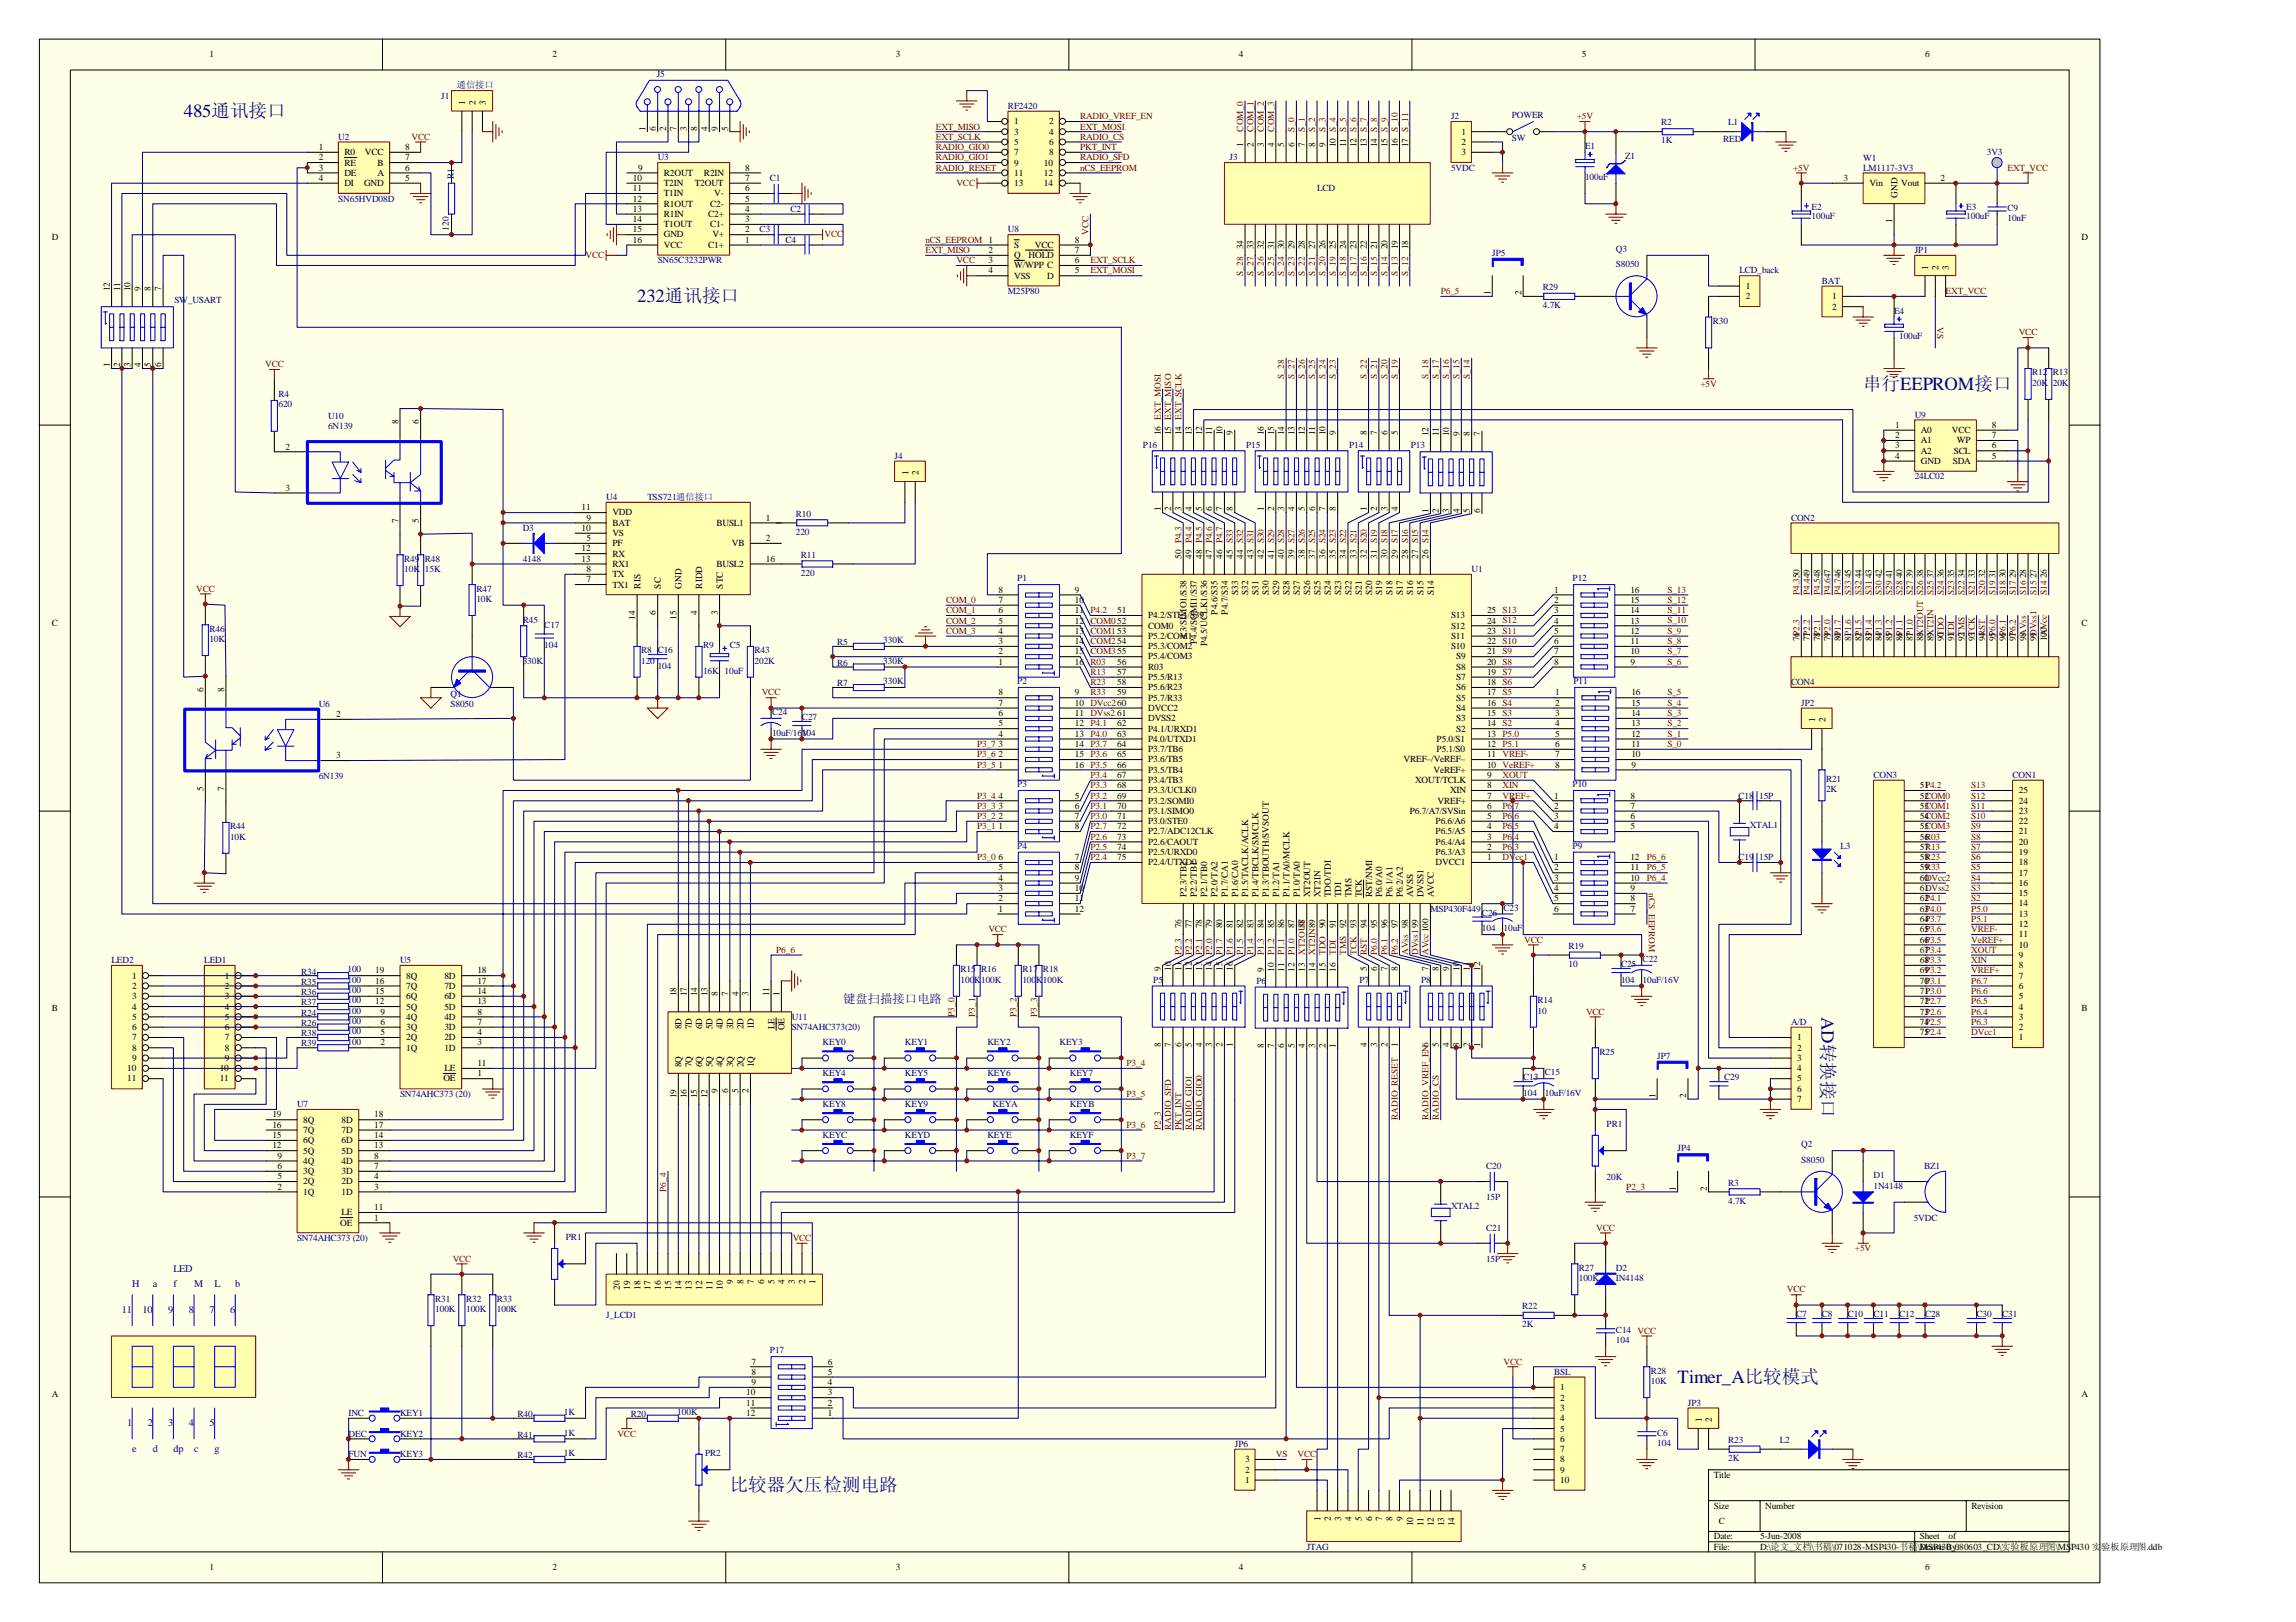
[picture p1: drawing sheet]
<svg xmlns="http://www.w3.org/2000/svg" width="297mm" height="210mm" viewBox="0 0 297 210" stroke-linecap="round" stroke-linejoin="round" font-family="sans-serif">
<defs><g id="words">
<g font-size="2.4" fill="#000080">
<text x="23.8" y="15.2">485通讯接口</text>
<text x="82.4" y="39.1">232通讯接口</text>
<text x="241" y="50.4">串行EEPROM接口</text>
<text x="235.6" y="131.6" transform="rotate(90 235.6 131.6)">AD转换接口</text>
<text x="217" y="179">Timer_A比较模式</text>
<text x="94.4" y="193">比较器欠压检测电路</text>
</g>
<text font-size="1.6" fill="#000080" x="109.1" y="129.9">键盘扫描接口电路</text>
<g font-size="1.3" fill="#000080">
<text x="17.1" y="166.6">H</text>
<text x="19.8" y="166.6">a</text>
<text x="22.4" y="166.6">f</text>
<text x="22.4" y="164.6">LED</text>
<text x="25.1" y="166.6">M</text>
<text x="27.8" y="166.6">L</text>
<text x="30.4" y="166.6">b</text>
<text x="15.8" y="169.9">11</text>
<text x="18.4" y="169.9">10</text>
<text x="21.8" y="169.9">9</text>
<text x="24.4" y="169.9">8</text>
<text x="27.1" y="169.9">7</text>
<text x="29.8" y="169.9">6</text>
<text x="16.4" y="184.6">1</text>
<text x="19.1" y="184.6">2</text>
<text x="21.8" y="184.6">3</text>
<text x="24.4" y="184.6">4</text>
<text x="27.1" y="184.6">5</text>
<text x="17.1" y="187.9">e</text>
<text x="19.8" y="187.9">d</text>
<text x="22.4" y="187.9">dp</text>
<text x="25.1" y="187.9">c</text>
<text x="27.8" y="187.9">g</text>
</g>
<g font-size="1.2">
<text x="27.1" y="7.4">1</text>
<text x="71.5" y="7.4">2</text>
<text x="115.9" y="7.4">3</text>
<text x="160.3" y="7.4">4</text>
<text x="204.7" y="7.4">5</text>
<text x="249" y="7.4">6</text>
<text x="60.2" y="13.6" transform="rotate(-90 60.2 13.6)">1</text>
<text x="61.5" y="13.6" transform="rotate(-90 61.5 13.6)">2</text>
<text x="62.9" y="13.6" transform="rotate(-90 62.9 13.6)">3</text>
<text x="83.5" y="16.9" transform="rotate(-90 83.5 16.9)">1</text>
<text x="84.9" y="16.9" transform="rotate(-90 84.9 16.9)">6</text>
<text x="86.2" y="16.9" transform="rotate(-90 86.2 16.9)">2</text>
<text x="87.5" y="16.9" transform="rotate(-90 87.5 16.9)">7</text>
<text x="88.9" y="16.9" transform="rotate(-90 88.9 16.9)">3</text>
<text x="90.2" y="16.9" transform="rotate(-90 90.2 16.9)">8</text>
<text x="91.5" y="16.9" transform="rotate(-90 91.5 16.9)">4</text>
<text x="92.9" y="16.9" transform="rotate(-90 92.9 16.9)">9</text>
<text x="94.2" y="16.9" transform="rotate(-90 94.2 16.9)">5</text>
<text x="131.2" y="16.1">1</text>
<text x="131.2" y="17.4">3</text>
<text x="135.7" y="16.1">2</text>
<text x="135.7" y="17.4">4</text>
<text x="189.1" y="17.4">1</text>
<text x="41.2" y="19.4">1</text>
<text x="41.2" y="20.7">2</text>
<text x="41.2" y="22.1">3</text>
<text x="41.2" y="23.4">4</text>
<text x="44.6" y="20.1">R0</text>
<text x="44.6" y="21.4">RE</text>
<text x="44.6" y="22.8">DE</text>
<text x="47.2" y="20.1">VCC</text>
<text x="48.8" y="22.8">A</text>
<text x="48.8" y="21.4">B</text>
<text x="52.4" y="22.1">6</text>
<text x="52.4" y="20.7">7</text>
<text x="52.4" y="19.4">8</text>
<text x="52.4" y="23.4">5</text>
<text x="81.9" y="23.4">10</text>
<text x="82.5" y="22.1">9</text>
<text x="85.9" y="22.8">R2OUT</text>
<text x="91.1" y="22.8">R2IN</text>
<text x="96.4" y="23.4">7</text>
<text x="96.4" y="22.1">8</text>
<text x="131.2" y="18.8">5</text>
<text x="131.2" y="20.1">7</text>
<text x="131.2" y="21.4">9</text>
<text x="131.2" y="22.8">11</text>
<text x="135.1" y="21.4">10</text>
<text x="135.1" y="22.8">12</text>
<text x="135.7" y="18.8">6</text>
<text x="135.7" y="20.1">8</text>
<text x="160.8" y="19" transform="rotate(-90 160.8 19)">1</text>
<text x="162.2" y="19" transform="rotate(-90 162.2 19)">2</text>
<text x="163.5" y="19" transform="rotate(-90 163.5 19)">3</text>
<text x="164.8" y="19" transform="rotate(-90 164.8 19)">4</text>
<text x="166.2" y="19" transform="rotate(-90 166.2 19)">5</text>
<text x="167.5" y="19" transform="rotate(-90 167.5 19)">6</text>
<text x="168.8" y="19" transform="rotate(-90 168.8 19)">7</text>
<text x="170.2" y="19" transform="rotate(-90 170.2 19)">8</text>
<text x="171.5" y="19" transform="rotate(-90 171.5 19)">9</text>
<text x="172.8" y="19" transform="rotate(-90 172.8 19)">10 S_4</text>
<text x="174.2" y="19" transform="rotate(-90 174.2 19)">11 S_5</text>
<text x="175.5" y="19" transform="rotate(-90 175.5 19)">12 S_6</text>
<text x="176.8" y="19" transform="rotate(-90 176.8 19)">13 S_7</text>
<text x="178.2" y="19" transform="rotate(-90 178.2 19)">14 S_8</text>
<text x="179.5" y="19" transform="rotate(-90 179.5 19)">15 S_9</text>
<text x="180.8" y="19" transform="rotate(-90 180.8 19)">16 S_10</text>
<text x="182.2" y="19" transform="rotate(-90 182.2 19)">17 S_11</text>
<text x="189.1" y="18.8">2</text>
<text x="189.1" y="20.1">3</text>
<text x="238.5" y="23.4">3</text>
<text x="251" y="23.4">2</text>
<text x="44.6" y="24.1">DI</text>
<text x="47.1" y="24.1">GND</text>
<text x="81.9" y="24.7">11</text>
<text x="81.9" y="26.1">12</text>
<text x="81.9" y="27.4">13</text>
<text x="81.9" y="28.7">14</text>
<text x="85.9" y="24.1">T2IN</text>
<text x="85.9" y="25.4">T1IN</text>
<text x="85.9" y="26.7">R1OUT</text>
<text x="85.9" y="28.1">R1IN</text>
<text x="85.9" y="29.4">T1OUT</text>
<text x="89.9" y="24.1">T2OUT</text>
<text x="91.6" y="28.1">C2+</text>
<text x="91.9" y="29.4">C1-</text>
<text x="91.9" y="26.7">C2-</text>
<text x="92.4" y="25.4">V-</text>
<text x="96.4" y="24.7">6</text>
<text x="96.4" y="28.7">3</text>
<text x="96.4" y="26.1">5</text>
<text x="96.4" y="27.4">4</text>
<text x="131.2" y="24.1">13</text>
<text x="135.1" y="24.1">14</text>
<text x="241.8" y="24.1">Vin</text>
<text x="244.8" y="28.9" transform="rotate(-90 244.8 28.9)">1</text>
<text x="245.5" y="25.6" transform="rotate(-90 245.5 25.6)">GND</text>
<text x="246" y="24.1">Vout</text>
<text x="6.7" y="31">D</text>
<text x="81.9" y="30.1">15</text>
<text x="81.9" y="31.4">16</text>
<text x="85.9" y="30.7">GND</text>
<text x="85.9" y="32.1">VCC</text>
<text x="91.6" y="32.1">C1+</text>
<text x="92.2" y="30.7">V+</text>
<text x="96.4" y="30.1">2</text>
<text x="96.4" y="31.4">1</text>
<text x="127.9" y="32.7">2</text>
<text x="127.9" y="34.1">3</text>
<text x="127.9" y="35.4">4</text>
<text x="131.2" y="32.1">S</text>
<text x="131.2" y="33.4">Q</text>
<text x="131.2" y="34.7">W/WPP C</text>
<text x="133.1" y="33.4">HOLD</text>
<text x="133.9" y="32.1">VCC</text>
<text x="139.1" y="32.7">7</text>
<text x="139.1" y="35.4">5</text>
<text x="139.1" y="34.1">6</text>
<text x="139.1" y="31.4">8</text>
<text x="160.8" y="32.2" transform="rotate(-90 160.8 32.2)">34</text>
<text x="162.2" y="32.2" transform="rotate(-90 162.2 32.2)">33</text>
<text x="163.5" y="32.2" transform="rotate(-90 163.5 32.2)">32</text>
<text x="164.8" y="32.2" transform="rotate(-90 164.8 32.2)">31</text>
<text x="166.2" y="32.2" transform="rotate(-90 166.2 32.2)">30</text>
<text x="167.5" y="32.2" transform="rotate(-90 167.5 32.2)">29</text>
<text x="168.8" y="32.2" transform="rotate(-90 168.8 32.2)">28</text>
<text x="170.2" y="32.2" transform="rotate(-90 170.2 32.2)">27</text>
<text x="171.5" y="32.2" transform="rotate(-90 171.5 32.2)">26</text>
<text x="172.8" y="32.2" transform="rotate(-90 172.8 32.2)">25</text>
<text x="174.2" y="32.2" transform="rotate(-90 174.2 32.2)">24</text>
<text x="175.5" y="32.2" transform="rotate(-90 175.5 32.2)">23</text>
<text x="176.8" y="32.2" transform="rotate(-90 176.8 32.2)">22</text>
<text x="178.2" y="32.2" transform="rotate(-90 178.2 32.2)">21</text>
<text x="179.5" y="32.2" transform="rotate(-90 179.5 32.2)">20</text>
<text x="180.8" y="32.2" transform="rotate(-90 180.8 32.2)">19</text>
<text x="182.2" y="32.2" transform="rotate(-90 182.2 32.2)">18</text>
<text x="249.5" y="34.9" transform="rotate(-90 249.5 34.9)">1</text>
<text x="250.8" y="34.9" transform="rotate(-90 250.8 34.9)">2</text>
<text x="252.1" y="34.9" transform="rotate(-90 252.1 34.9)">3</text>
<text x="269.3" y="31">D</text>
<text x="14.2" y="37.7" transform="rotate(-90 14.2 37.7)">12</text>
<text x="15.5" y="37.7" transform="rotate(-90 15.5 37.7)">11</text>
<text x="16.9" y="37.7" transform="rotate(-90 16.9 37.7)">10</text>
<text x="18.2" y="37.7" transform="rotate(-90 18.2 37.7)">9</text>
<text x="19.5" y="37.7" transform="rotate(-90 19.5 37.7)">8</text>
<text x="20.9" y="37.7" transform="rotate(-90 20.9 37.7)">7</text>
<text x="131.2" y="36.1">VSS</text>
<text x="135.5" y="36.1">D</text>
<text x="192.8" y="38.2" transform="rotate(-90 192.8 38.2)">1</text>
<text x="196.8" y="38.2" transform="rotate(-90 196.8 38.2)">2</text>
<text x="225.8" y="37.4">1</text>
<text x="225.8" y="38.7">2</text>
<text x="237" y="38.7">1</text>
<text x="237" y="40.1">2</text>
<text x="14.2" y="47.5" transform="rotate(-90 14.2 47.5)">1</text>
<text x="15.5" y="47.5" transform="rotate(-90 15.5 47.5)">2</text>
<text x="16.9" y="47.5" transform="rotate(-90 16.9 47.5)">3</text>
<text x="18.2" y="47.5" transform="rotate(-90 18.2 47.5)">4</text>
<text x="19.5" y="47.5" transform="rotate(-90 19.5 47.5)">5</text>
<text x="20.9" y="47.5" transform="rotate(-90 20.9 47.5)">6</text>
<text x="37" y="58.2">2</text>
<text x="51.5" y="54.9" transform="rotate(-90 51.5 54.9)">8</text>
<text x="54.2" y="54.9" transform="rotate(-90 54.2 54.9)">6</text>
<text x="150.2" y="56.3" transform="rotate(-90 150.2 56.3)">16 EXT_MOSI</text>
<text x="151.5" y="56.3" transform="rotate(-90 151.5 56.3)">15 EXT_MISO</text>
<text x="152.8" y="56.3" transform="rotate(-90 152.8 56.3)">14 EXT_SCLK</text>
<text x="154.2" y="56.3" transform="rotate(-90 154.2 56.3)">13</text>
<text x="155.5" y="56.3" transform="rotate(-90 155.5 56.3)">12</text>
<text x="156.8" y="56.3" transform="rotate(-90 156.8 56.3)">11</text>
<text x="158.2" y="56.3" transform="rotate(-90 158.2 56.3)">10</text>
<text x="159.5" y="56.3" transform="rotate(-90 159.5 56.3)">9</text>
<text x="163.5" y="56.3" transform="rotate(-90 163.5 56.3)">16</text>
<text x="164.8" y="56.3" transform="rotate(-90 164.8 56.3)">15</text>
<text x="166.2" y="56.3" transform="rotate(-90 166.2 56.3)">14</text>
<text x="167.5" y="56.3" transform="rotate(-90 167.5 56.3)">13</text>
<text x="168.8" y="56.3" transform="rotate(-90 168.8 56.3)">12</text>
<text x="170.2" y="56.3" transform="rotate(-90 170.2 56.3)">11</text>
<text x="171.5" y="56.3" transform="rotate(-90 171.5 56.3)">10</text>
<text x="172.8" y="56.3" transform="rotate(-90 172.8 56.3)">9</text>
<text x="176.8" y="56.3" transform="rotate(-90 176.8 56.3)">8</text>
<text x="178.2" y="56.3" transform="rotate(-90 178.2 56.3)">7</text>
<text x="179.5" y="56.3" transform="rotate(-90 179.5 56.3)">6</text>
<text x="180.8" y="56.3" transform="rotate(-90 180.8 56.3)">5</text>
<text x="184.8" y="56.5" transform="rotate(-90 184.8 56.5)">12</text>
<text x="186.2" y="56.5" transform="rotate(-90 186.2 56.5)">11</text>
<text x="187.5" y="56.5" transform="rotate(-90 187.5 56.5)">10</text>
<text x="188.8" y="56.5" transform="rotate(-90 188.8 56.5)">9</text>
<text x="190.2" y="56.5" transform="rotate(-90 190.2 56.5)">8</text>
<text x="191.5" y="56.5" transform="rotate(-90 191.5 56.5)">7</text>
<text x="245.2" y="55.4">1</text>
<text x="245.2" y="56.7">2</text>
<text x="245.2" y="58">3</text>
<text x="245.2" y="59.4">4</text>
<text x="248.5" y="56">A0</text>
<text x="248.5" y="57.4">A1</text>
<text x="248.5" y="58.7">A2</text>
<text x="252.5" y="56">VCC</text>
<text x="252.8" y="58.7">SCL</text>
<text x="253.2" y="57.4">WP</text>
<text x="257.7" y="55.4">8</text>
<text x="257.7" y="59.4">5</text>
<text x="257.7" y="58">6</text>
<text x="257.7" y="56.7">7</text>
<text x="37" y="63.5">3</text>
<text x="117.5" y="61.5" transform="rotate(-90 117.5 61.5)">1</text>
<text x="118.8" y="61.5" transform="rotate(-90 118.8 61.5)">2</text>
<text x="248.5" y="60">GND</text>
<text x="252.6" y="60">SDA</text>
<text x="51.5" y="67.7" transform="rotate(-90 51.5 67.7)">7</text>
<text x="54.2" y="67.7" transform="rotate(-90 54.2 67.7)">5</text>
<text x="75.2" y="66">11</text>
<text x="75.2" y="68.7">10</text>
<text x="75.2" y="71.4">12</text>
<text x="75.9" y="67.4">9</text>
<text x="75.9" y="70">5</text>
<text x="79.2" y="68">BAT</text>
<text x="79.2" y="66.7">VDD</text>
<text x="79.2" y="69.4">VS</text>
<text x="79.2" y="70.7">PF</text>
<text x="92.7" y="68">BUSL1</text>
<text x="94.7" y="70.7">VB</text>
<text x="99.1" y="67.4">1</text>
<text x="99.1" y="70">2</text>
<text x="150.2" y="66.2" transform="rotate(-90 150.2 66.2)">1</text>
<text x="151.5" y="66.2" transform="rotate(-90 151.5 66.2)">2</text>
<text x="152.8" y="66.2" transform="rotate(-90 152.8 66.2)">3</text>
<text x="154.2" y="66.2" transform="rotate(-90 154.2 66.2)">4</text>
<text x="155.5" y="66.2" transform="rotate(-90 155.5 66.2)">5</text>
<text x="156.8" y="66.2" transform="rotate(-90 156.8 66.2)">6</text>
<text x="158.2" y="66.2" transform="rotate(-90 158.2 66.2)">7</text>
<text x="159.5" y="66.2" transform="rotate(-90 159.5 66.2)">8</text>
<text x="163.5" y="66.2" transform="rotate(-90 163.5 66.2)">1</text>
<text x="164.8" y="66.2" transform="rotate(-90 164.8 66.2)">2</text>
<text x="166.2" y="66.2" transform="rotate(-90 166.2 66.2)">3</text>
<text x="167.5" y="66.2" transform="rotate(-90 167.5 66.2)">4</text>
<text x="168.8" y="66.2" transform="rotate(-90 168.8 66.2)">5</text>
<text x="170.2" y="66.2" transform="rotate(-90 170.2 66.2)">6</text>
<text x="171.5" y="66.2" transform="rotate(-90 171.5 66.2)">7</text>
<text x="172.8" y="66.2" transform="rotate(-90 172.8 66.2)">8</text>
<text x="176.8" y="66.2" transform="rotate(-90 176.8 66.2)">1</text>
<text x="178.2" y="66.2" transform="rotate(-90 178.2 66.2)">2</text>
<text x="179.5" y="66.2" transform="rotate(-90 179.5 66.2)">3</text>
<text x="180.8" y="66.2" transform="rotate(-90 180.8 66.2)">4</text>
<text x="184.8" y="66.3" transform="rotate(-90 184.8 66.3)">1</text>
<text x="186.2" y="66.3" transform="rotate(-90 186.2 66.3)">2</text>
<text x="187.5" y="66.3" transform="rotate(-90 187.5 66.3)">3</text>
<text x="188.8" y="66.3" transform="rotate(-90 188.8 66.3)">4</text>
<text x="190.2" y="66.3" transform="rotate(-90 190.2 66.3)">5</text>
<text x="191.5" y="66.3" transform="rotate(-90 191.5 66.3)">6</text>
<text x="75.2" y="72.7">13</text>
<text x="75.9" y="75.4">7</text>
<text x="75.9" y="74">8</text>
<text x="79.2" y="72">RX</text>
<text x="79.2" y="73.4">RX1</text>
<text x="79.2" y="76">TX1</text>
<text x="79.2" y="74.7">TX</text>
<text x="82.8" y="76.2" transform="rotate(-90 82.8 76.2)">RIS</text>
<text x="85.5" y="76.2" transform="rotate(-90 85.5 76.2)">SC</text>
<text x="88.2" y="76.2" transform="rotate(-90 88.2 76.2)">GND</text>
<text x="90.8" y="76.2" transform="rotate(-90 90.8 76.2)">RIDD</text>
<text x="92.7" y="73.4">BUSL2</text>
<text x="93.5" y="76.2" transform="rotate(-90 93.5 76.2)">STC</text>
<text x="99.1" y="72.7">16</text>
<text x="129.2" y="76.7">8</text>
<text x="139.1" y="76.7">9</text>
<text x="152.8" y="72.3" transform="rotate(-90 152.8 72.3)">50 P4.3</text>
<text x="154.2" y="72.3" transform="rotate(-90 154.2 72.3)">49 P4.4</text>
<text x="155.5" y="72.3" transform="rotate(-90 155.5 72.3)">48 P4.5</text>
<text x="156.8" y="72.3" transform="rotate(-90 156.8 72.3)">47 P4.6</text>
<text x="158.2" y="72.3" transform="rotate(-90 158.2 72.3)">46 P4.7</text>
<text x="159.5" y="72.3" transform="rotate(-90 159.5 72.3)">45 S33</text>
<text x="160.2" y="77" transform="rotate(-90 160.2 77)">S33</text>
<text x="160.8" y="72.3" transform="rotate(-90 160.8 72.3)">44 S32</text>
<text x="161.5" y="77" transform="rotate(-90 161.5 77)">S32</text>
<text x="162.2" y="72.3" transform="rotate(-90 162.2 72.3)">43 S31</text>
<text x="162.8" y="77" transform="rotate(-90 162.8 77)">S31</text>
<text x="163.5" y="72.3" transform="rotate(-90 163.5 72.3)">42 S30</text>
<text x="164.2" y="77" transform="rotate(-90 164.2 77)">S30</text>
<text x="164.8" y="72.3" transform="rotate(-90 164.8 72.3)">41 S29</text>
<text x="165.5" y="77" transform="rotate(-90 165.5 77)">S29</text>
<text x="166.2" y="72.3" transform="rotate(-90 166.2 72.3)">40 S28</text>
<text x="166.8" y="77" transform="rotate(-90 166.8 77)">S28</text>
<text x="167.5" y="72.3" transform="rotate(-90 167.5 72.3)">39 S27</text>
<text x="168.2" y="77" transform="rotate(-90 168.2 77)">S27</text>
<text x="168.8" y="72.3" transform="rotate(-90 168.8 72.3)">38 S26</text>
<text x="169.5" y="77" transform="rotate(-90 169.5 77)">S26</text>
<text x="170.2" y="72.3" transform="rotate(-90 170.2 72.3)">37 S25</text>
<text x="170.8" y="77" transform="rotate(-90 170.8 77)">S25</text>
<text x="171.5" y="72.3" transform="rotate(-90 171.5 72.3)">36 S24</text>
<text x="172.2" y="77" transform="rotate(-90 172.2 77)">S24</text>
<text x="172.8" y="72.3" transform="rotate(-90 172.8 72.3)">35 S23</text>
<text x="173.5" y="77" transform="rotate(-90 173.5 77)">S23</text>
<text x="174.2" y="72.3" transform="rotate(-90 174.2 72.3)">34 S22</text>
<text x="174.8" y="77" transform="rotate(-90 174.8 77)">S22</text>
<text x="175.5" y="72.3" transform="rotate(-90 175.5 72.3)">33 S21</text>
<text x="176.2" y="77" transform="rotate(-90 176.2 77)">S21</text>
<text x="176.8" y="72.3" transform="rotate(-90 176.8 72.3)">32 S20</text>
<text x="177.5" y="77" transform="rotate(-90 177.5 77)">S20</text>
<text x="178.2" y="72.3" transform="rotate(-90 178.2 72.3)">31 S19</text>
<text x="178.8" y="77" transform="rotate(-90 178.8 77)">S19</text>
<text x="179.5" y="72.3" transform="rotate(-90 179.5 72.3)">30 S18</text>
<text x="180.2" y="77" transform="rotate(-90 180.2 77)">S18</text>
<text x="180.8" y="72.3" transform="rotate(-90 180.8 72.3)">29 S17</text>
<text x="181.5" y="77" transform="rotate(-90 181.5 77)">S17</text>
<text x="182.2" y="72.3" transform="rotate(-90 182.2 72.3)">28 S16</text>
<text x="182.8" y="77" transform="rotate(-90 182.8 77)">S16</text>
<text x="183.5" y="72.3" transform="rotate(-90 183.5 72.3)">27 S15</text>
<text x="184.2" y="77" transform="rotate(-90 184.2 77)">S15</text>
<text x="184.8" y="72.3" transform="rotate(-90 184.8 72.3)">26 S14</text>
<text x="185.5" y="77" transform="rotate(-90 185.5 77)">S14</text>
<text x="201.1" y="76.7">1</text>
<text x="210.9" y="76.7">16</text>
<text x="239.5" y="74.8" transform="rotate(-90 239.5 74.8)">45</text>
<text x="240.8" y="74.8" transform="rotate(-90 240.8 74.8)">44</text>
<text x="242.1" y="74.8" transform="rotate(-90 242.1 74.8)">43</text>
<text x="243.5" y="74.8" transform="rotate(-90 243.5 74.8)">42</text>
<text x="244.8" y="74.8" transform="rotate(-90 244.8 74.8)">41</text>
<text x="246.1" y="74.8" transform="rotate(-90 246.1 74.8)">40</text>
<text x="247.5" y="74.8" transform="rotate(-90 247.5 74.8)">39</text>
<text x="248.8" y="74.8" transform="rotate(-90 248.8 74.8)">38</text>
<text x="250.1" y="74.8" transform="rotate(-90 250.1 74.8)">37</text>
<text x="251.5" y="74.8" transform="rotate(-90 251.5 74.8)">36</text>
<text x="252.8" y="74.8" transform="rotate(-90 252.8 74.8)">35</text>
<text x="254.1" y="74.8" transform="rotate(-90 254.1 74.8)">34</text>
<text x="255.5" y="74.8" transform="rotate(-90 255.5 74.8)">33</text>
<text x="256.8" y="74.8" transform="rotate(-90 256.8 74.8)">32</text>
<text x="258.1" y="74.8" transform="rotate(-90 258.1 74.8)">31</text>
<text x="259.5" y="74.8" transform="rotate(-90 259.5 74.8)">30</text>
<text x="260.8" y="74.8" transform="rotate(-90 260.8 74.8)">29</text>
<text x="262.1" y="74.8" transform="rotate(-90 262.1 74.8)">28</text>
<text x="263.5" y="74.8" transform="rotate(-90 263.5 74.8)">27</text>
<text x="264.8" y="74.8" transform="rotate(-90 264.8 74.8)">26</text>
<text x="6.7" y="81">C</text>
<text x="82.2" y="80.2" transform="rotate(-90 82.2 80.2)">14</text>
<text x="84.9" y="79.5" transform="rotate(-90 84.9 79.5)">6</text>
<text x="87.5" y="80.2" transform="rotate(-90 87.5 80.2)">15</text>
<text x="90.2" y="79.5" transform="rotate(-90 90.2 79.5)">4</text>
<text x="92.9" y="79.5" transform="rotate(-90 92.9 79.5)">3</text>
<text x="129.2" y="83.4">3</text>
<text x="129.2" y="82">4</text>
<text x="129.2" y="80.7">5</text>
<text x="129.2" y="79.4">6</text>
<text x="129.2" y="78">7</text>
<text x="139.1" y="83.4">14 COM254</text>
<text x="139.1" y="82">13 COM153</text>
<text x="139.1" y="80.7">12 COM052</text>
<text x="139.1" y="79.4">11 P4.2</text>
<text x="139.1" y="78">10</text>
<text x="144.5" y="79.4">51</text>
<text x="148.5" y="80">P4.2/STE1/S39</text>
<text x="148.5" y="81.3">COM0</text>
<text x="148.5" y="82.7">P5.2/COM1</text>
<text x="153.5" y="82.7" transform="rotate(-90 153.5 82.7)">4.3/SIMO1/S38</text>
<text x="154.8" y="83.4" transform="rotate(-90 154.8 83.4)">P4.4/SOMI1/S37</text>
<text x="156.2" y="83.7" transform="rotate(-90 156.2 83.7)">P4.5/UCLK1/S36</text>
<text x="157.5" y="79.5" transform="rotate(-90 157.5 79.5)">P4.6/S35</text>
<text x="158.8" y="79.5" transform="rotate(-90 158.8 79.5)">P4.7/S34</text>
<text x="187.7" y="82.7">S11</text>
<text x="187.7" y="81.3">S12</text>
<text x="187.7" y="80">S13</text>
<text x="192.4" y="83.4">22 S10</text>
<text x="192.4" y="82">23 S11</text>
<text x="192.4" y="80.7">24 S12</text>
<text x="192.4" y="79.4">25 S13</text>
<text x="201.1" y="78">2</text>
<text x="201.1" y="79.4">3</text>
<text x="201.1" y="80.7">4</text>
<text x="201.1" y="82">5</text>
<text x="201.1" y="83.4">6</text>
<text x="210.9" y="78">15</text>
<text x="210.9" y="79.4">14</text>
<text x="210.9" y="80.7">13</text>
<text x="210.9" y="82">12</text>
<text x="210.9" y="83.4">11</text>
<text x="232.8" y="83" transform="rotate(-90 232.8 83)">76P2.3</text>
<text x="234.1" y="83" transform="rotate(-90 234.1 83)">77P2.2</text>
<text x="235.5" y="83" transform="rotate(-90 235.5 83)">78P2.1</text>
<text x="236.8" y="83" transform="rotate(-90 236.8 83)">79P2.0</text>
<text x="238.1" y="83" transform="rotate(-90 238.1 83)">80P1.7</text>
<text x="239.5" y="83" transform="rotate(-90 239.5 83)">81P1.6</text>
<text x="240.8" y="83" transform="rotate(-90 240.8 83)">82P1.5</text>
<text x="242.1" y="83" transform="rotate(-90 242.1 83)">83P1.4</text>
<text x="243.5" y="83" transform="rotate(-90 243.5 83)">84P1.3</text>
<text x="244.8" y="83" transform="rotate(-90 244.8 83)">85P1.2</text>
<text x="246.1" y="83" transform="rotate(-90 246.1 83)">86P1.1</text>
<text x="247.5" y="83" transform="rotate(-90 247.5 83)">87P1.0</text>
<text x="248.8" y="83" transform="rotate(-90 248.8 83)">88XT2OUT S26</text>
<text x="250.1" y="83" transform="rotate(-90 250.1 83)">89XT2IN</text>
<text x="251.5" y="83" transform="rotate(-90 251.5 83)">90TDO</text>
<text x="252.8" y="83" transform="rotate(-90 252.8 83)">91TDI</text>
<text x="254.1" y="83" transform="rotate(-90 254.1 83)">92TMS</text>
<text x="255.5" y="83" transform="rotate(-90 255.5 83)">93TCK</text>
<text x="256.8" y="83" transform="rotate(-90 256.8 83)">94RST</text>
<text x="258.1" y="83" transform="rotate(-90 258.1 83)">95P6.0</text>
<text x="259.5" y="83" transform="rotate(-90 259.5 83)">96P6.1</text>
<text x="260.8" y="83" transform="rotate(-90 260.8 83)">97P6.2</text>
<text x="262.1" y="83" transform="rotate(-90 262.1 83)">98AVss</text>
<text x="263.5" y="83" transform="rotate(-90 263.5 83)">99DVss1</text>
<text x="264.8" y="83" transform="rotate(-90 264.8 83)">100</text>
<text x="269.3" y="81">C</text>
<text x="26.3" y="89.5" transform="rotate(-90 26.3 89.5)">6</text>
<text x="29" y="89.5" transform="rotate(-90 29 89.5)">8</text>
<text x="129.2" y="86">1</text>
<text x="129.2" y="84.7">2</text>
<text x="139.1" y="86">16 R03</text>
<text x="139.1" y="84.7">15 COM355</text>
<text x="144.5" y="86">56</text>
<text x="144.5" y="87.4">57</text>
<text x="144.5" y="88.7">58</text>
<text x="148.5" y="84">P5.3/COM2</text>
<text x="148.5" y="85.3">P5.4/COM3</text>
<text x="148.5" y="86.7">R03</text>
<text x="148.5" y="88">P5.5/R13</text>
<text x="148.5" y="89.3">P5.6/R23</text>
<text x="187.7" y="84">S10</text>
<text x="188.4" y="89.3">S6</text>
<text x="188.4" y="88">S7</text>
<text x="188.4" y="86.7">S8</text>
<text x="188.4" y="85.3">S9</text>
<text x="192.4" y="88.7">18 S6</text>
<text x="192.4" y="87.4">19 S7</text>
<text x="192.4" y="86">20 S8</text>
<text x="192.4" y="84.7">21 S9</text>
<text x="201.1" y="84.7">7</text>
<text x="201.1" y="86">8</text>
<text x="210.9" y="84.7">10</text>
<text x="210.9" y="86">9</text>
<text x="43.5" y="92.8">2</text>
<text x="129.2" y="95.3">4</text>
<text x="129.2" y="94">5</text>
<text x="129.2" y="92.7">6</text>
<text x="129.2" y="91.3">7</text>
<text x="129.2" y="90">8</text>
<text x="139.1" y="95.3">13 P4.0</text>
<text x="139.1" y="94">12 P4.1</text>
<text x="139.1" y="92.7">11 DVss2</text>
<text x="139.1" y="91.3">10 DVcc260</text>
<text x="139.1" y="90">9</text>
<text x="144.5" y="90">59</text>
<text x="144.5" y="92.7">61</text>
<text x="144.5" y="94">62</text>
<text x="144.5" y="95.3">63</text>
<text x="148.5" y="90.7">P5.7/R33</text>
<text x="148.5" y="92">DVCC2</text>
<text x="148.5" y="93.3">DVSS2</text>
<text x="148.5" y="94.7">P4.1/URXD1</text>
<text x="188.4" y="94.7">S2</text>
<text x="188.4" y="93.3">S3</text>
<text x="188.4" y="92">S4</text>
<text x="188.4" y="90.7">S5</text>
<text x="192.4" y="95.3">13 P5.0</text>
<text x="192.4" y="94">14 S2</text>
<text x="192.4" y="92.7">15 S3</text>
<text x="192.4" y="91.3">16 S4</text>
<text x="192.4" y="90">17 S5</text>
<text x="201.2" y="90">1</text>
<text x="201.2" y="91.3">2</text>
<text x="201.2" y="92.7">3</text>
<text x="201.2" y="94">4</text>
<text x="201.2" y="95.3">5</text>
<text x="211" y="90">16</text>
<text x="211" y="91.3">15</text>
<text x="211" y="92.7">14</text>
<text x="211" y="94">13</text>
<text x="211" y="95.3">12</text>
<text x="234.8" y="93.5" transform="rotate(-90 234.8 93.5)">1</text>
<text x="236.2" y="93.5" transform="rotate(-90 236.2 93.5)">2</text>
<text x="43.5" y="98.1">3</text>
<text x="129.2" y="99.3">1</text>
<text x="129.2" y="98">2</text>
<text x="129.2" y="96.7">3</text>
<text x="139.1" y="99.3">16 P3.5</text>
<text x="139.1" y="98">15 P3.6</text>
<text x="139.1" y="96.7">14 P3.7</text>
<text x="144.5" y="96.7">64</text>
<text x="144.5" y="98">65</text>
<text x="144.5" y="99.3">66</text>
<text x="144.5" y="100.7">67</text>
<text x="148.5" y="96">P4.0/UTXD1</text>
<text x="148.5" y="97.3">P3.7/TB6</text>
<text x="148.5" y="98.7">P3.6/TB5</text>
<text x="148.5" y="100">P3.5/TB4</text>
<text x="148.5" y="101.3">P3.4/TB3</text>
<text x="181.6" y="98.7">VREF–/VeREF–</text>
<text x="183.1" y="101.3">XOUT/TCLK</text>
<text x="185.5" y="100">VeREF+</text>
<text x="185.9" y="97.3">P5.1/S0</text>
<text x="185.9" y="96">P5.0/S1</text>
<text x="192.4" y="99.3">10 VeREF+</text>
<text x="192.4" y="96.7">12 P5.1</text>
<text x="192.4" y="98">11 VREF-</text>
<text x="192.4" y="100.7">9</text>
<text x="201.2" y="96.7">6</text>
<text x="201.2" y="98">7</text>
<text x="201.2" y="99.3">8</text>
<text x="211" y="96.7">11</text>
<text x="211" y="98">10</text>
<text x="211" y="99.3">9</text>
<text x="26.3" y="102.3" transform="rotate(-90 26.3 102.3)">5</text>
<text x="29" y="102.3" transform="rotate(-90 29 102.3)">7</text>
<text x="129.2" y="107.3">1</text>
<text x="129.2" y="106">2</text>
<text x="129.2" y="104.7">3</text>
<text x="129.2" y="103.3">4</text>
<text x="139.1" y="107.3">8</text>
<text x="139.1" y="106">7</text>
<text x="139.1" y="104.7">6</text>
<text x="139.1" y="103.3">5</text>
<text x="144.5" y="102">68</text>
<text x="144.5" y="103.3">69</text>
<text x="144.5" y="104.7">70</text>
<text x="144.5" y="106">71</text>
<text x="144.5" y="107.3">72</text>
<text x="148.5" y="102.7">P3.3/UCLK0</text>
<text x="148.5" y="104">P3.2/SOMI0</text>
<text x="148.5" y="105.3">P3.1/SIMO0</text>
<text x="148.5" y="106.7">P3.0/STE0</text>
<text x="148.5" y="108">P2.7/ADC12CLK</text>
<text x="182.4" y="105.3">P6.7/A7/SVSin</text>
<text x="185.7" y="108">P6.5/A5</text>
<text x="185.7" y="106.7">P6.6/A6</text>
<text x="186" y="104">VREF+</text>
<text x="187.6" y="102.7">XIN</text>
<text x="192.4" y="107.3">4</text>
<text x="192.4" y="106">5</text>
<text x="192.4" y="104.7">6</text>
<text x="192.4" y="103.3">7</text>
<text x="192.4" y="102">8</text>
<text x="201.1" y="103.3">1</text>
<text x="201.1" y="104.7">2</text>
<text x="201.1" y="106">3</text>
<text x="201.1" y="107.3">4</text>
<text x="210.9" y="103.3">8</text>
<text x="210.9" y="104.7">7</text>
<text x="210.9" y="106">6</text>
<text x="210.9" y="107.3">5</text>
<text x="248.4" y="102">51P4.2</text>
<text x="248.4" y="103.3">52COM0</text>
<text x="248.4" y="104.7">53COM1</text>
<text x="248.4" y="106">54COM2</text>
<text x="248.4" y="107.3">55COM3</text>
<text x="261.2" y="108">21</text>
<text x="261.2" y="106.7">22</text>
<text x="261.2" y="105.3">23</text>
<text x="261.2" y="104">24</text>
<text x="261.2" y="102.7">25</text>
<text x="129.2" y="114">4</text>
<text x="129.2" y="112.6">5</text>
<text x="129.2" y="111.3">6</text>
<text x="139.1" y="114">9</text>
<text x="139.1" y="112.6">8</text>
<text x="139.1" y="111.3">7</text>
<text x="144.5" y="108.6">73</text>
<text x="144.5" y="110">74</text>
<text x="144.5" y="111.3">75</text>
<text x="148.5" y="109.3">P2.6/CAOUT</text>
<text x="148.5" y="110.7">P2.5/URXD0</text>
<text x="148.5" y="112">P2.4/UTXD0</text>
<text x="185.7" y="112">DVCC1</text>
<text x="185.7" y="110.7">P6.3/A3</text>
<text x="185.7" y="109.3">P6.4/A4</text>
<text x="192.4" y="111.3">1</text>
<text x="192.4" y="110">2</text>
<text x="192.4" y="108.6">3</text>
<text x="201.1" y="111.3">1</text>
<text x="201.1" y="112.6">2</text>
<text x="201.1" y="114">3</text>
<text x="210.9" y="111.3">12</text>
<text x="210.9" y="112.6">11</text>
<text x="210.9" y="114">10</text>
<text x="248.4" y="108.6">56R03</text>
<text x="248.4" y="110">57R13</text>
<text x="248.4" y="111.3">58R23</text>
<text x="248.4" y="112.6">59R33</text>
<text x="248.4" y="114">60DVcc2</text>
<text x="261.2" y="113.3">17</text>
<text x="261.2" y="112">18</text>
<text x="261.2" y="110.7">19</text>
<text x="261.2" y="109.3">20</text>
<text x="129.2" y="118">1</text>
<text x="129.2" y="116.6">2</text>
<text x="129.2" y="115.3">3</text>
<text x="139.1" y="118">12</text>
<text x="139.1" y="116.6">11</text>
<text x="139.1" y="115.3">10</text>
<text x="153.5" y="116.1" transform="rotate(-90 153.5 116.1)">P2.3/TB2</text>
<text x="154.8" y="116.1" transform="rotate(-90 154.8 116.1)">P2.2/TB1</text>
<text x="156.2" y="116.1" transform="rotate(-90 156.2 116.1)">P2.1/TB0</text>
<text x="157.5" y="116.1" transform="rotate(-90 157.5 116.1)">P2.0/TA2</text>
<text x="158.8" y="116.1" transform="rotate(-90 158.8 116.1)">P1.7/CA1</text>
<text x="160.2" y="116.1" transform="rotate(-90 160.2 116.1)">P1.6/CA0</text>
<text x="161.5" y="116.1" transform="rotate(-90 161.5 116.1)">P1.5/TACLK/ACLK</text>
<text x="162.8" y="116.1" transform="rotate(-90 162.8 116.1)">P1.4/TBCLK/SMCLK</text>
<text x="164.2" y="116.1" transform="rotate(-90 164.2 116.1)">P1.3/TBOUTH/SVSOUT</text>
<text x="165.5" y="116.1" transform="rotate(-90 165.5 116.1)">P1.2/TA1</text>
<text x="166.8" y="116.1" transform="rotate(-90 166.8 116.1)">P1.1/TA0/MCLK</text>
<text x="168.2" y="116.1" transform="rotate(-90 168.2 116.1)">P1.0/TA0</text>
<text x="169.5" y="116.1" transform="rotate(-90 169.5 116.1)">XT2OUT</text>
<text x="170.8" y="116.1" transform="rotate(-90 170.8 116.1)">XT2IN</text>
<text x="172.2" y="116.1" transform="rotate(-90 172.2 116.1)">TDO/TDI</text>
<text x="173.5" y="116.1" transform="rotate(-90 173.5 116.1)">TDI</text>
<text x="174.8" y="116.1" transform="rotate(-90 174.8 116.1)">TMS</text>
<text x="176.2" y="116.1" transform="rotate(-90 176.2 116.1)">TCK</text>
<text x="177.5" y="116.1" transform="rotate(-90 177.5 116.1)">RST/NMI</text>
<text x="178.8" y="116.1" transform="rotate(-90 178.8 116.1)">P6.0/A0</text>
<text x="180.2" y="116.1" transform="rotate(-90 180.2 116.1)">P6.1/A1</text>
<text x="181.5" y="116.1" transform="rotate(-90 181.5 116.1)">P6.2/A2</text>
<text x="182.8" y="116.1" transform="rotate(-90 182.8 116.1)">AVSS</text>
<text x="184.2" y="116.1" transform="rotate(-90 184.2 116.1)">DVSS1</text>
<text x="185.5" y="116.1" transform="rotate(-90 185.5 116.1)">AVCC</text>
<text x="201.1" y="115.3">4</text>
<text x="201.1" y="116.6">5</text>
<text x="201.1" y="118">6</text>
<text x="210.9" y="115.3">9</text>
<text x="210.9" y="116.6">8</text>
<text x="210.9" y="118">7</text>
<text x="248.4" y="115.3">61DVss2</text>
<text x="248.4" y="116.6">62P4.1</text>
<text x="248.4" y="118">63P4.0</text>
<text x="248.4" y="119.3">64P3.7</text>
<text x="261.2" y="120">12</text>
<text x="261.2" y="118.6">13</text>
<text x="261.2" y="117.3">14</text>
<text x="261.2" y="116">15</text>
<text x="261.2" y="114.7">16</text>
<text x="48.6" y="126">19</text>
<text x="61.8" y="126">18</text>
<text x="150.2" y="125.6" transform="rotate(-90 150.2 125.6)">9</text>
<text x="151.5" y="125.6" transform="rotate(-90 151.5 125.6)">10</text>
<text x="152.8" y="120.1" transform="rotate(-90 152.8 120.1)">76</text>
<text x="152.8" y="125.6" transform="rotate(-90 152.8 125.6)">11 P2.3</text>
<text x="154.2" y="120.1" transform="rotate(-90 154.2 120.1)">77</text>
<text x="154.2" y="125.6" transform="rotate(-90 154.2 125.6)">12 P2.2</text>
<text x="155.5" y="120.1" transform="rotate(-90 155.5 120.1)">78</text>
<text x="155.5" y="125.6" transform="rotate(-90 155.5 125.6)">13 P2.1</text>
<text x="156.8" y="120.1" transform="rotate(-90 156.8 120.1)">79</text>
<text x="156.8" y="125.6" transform="rotate(-90 156.8 125.6)">14 P2.0</text>
<text x="158.2" y="120.1" transform="rotate(-90 158.2 120.1)">80</text>
<text x="158.2" y="125.6" transform="rotate(-90 158.2 125.6)">15 P1.7</text>
<text x="159.5" y="120.1" transform="rotate(-90 159.5 120.1)">81</text>
<text x="159.5" y="125.6" transform="rotate(-90 159.5 125.6)">16 P1.6</text>
<text x="160.8" y="120.1" transform="rotate(-90 160.8 120.1)">82</text>
<text x="162.2" y="120.1" transform="rotate(-90 162.2 120.1)">83</text>
<text x="163.5" y="120.1" transform="rotate(-90 163.5 120.1)">84</text>
<text x="163.5" y="125.7" transform="rotate(-90 163.5 125.7)">9</text>
<text x="164.8" y="120.1" transform="rotate(-90 164.8 120.1)">85</text>
<text x="164.8" y="125.7" transform="rotate(-90 164.8 125.7)">10</text>
<text x="166.2" y="120.1" transform="rotate(-90 166.2 120.1)">86</text>
<text x="166.2" y="125.7" transform="rotate(-90 166.2 125.7)">11</text>
<text x="167.5" y="120.1" transform="rotate(-90 167.5 120.1)">87</text>
<text x="167.5" y="125.7" transform="rotate(-90 167.5 125.7)">12</text>
<text x="168.8" y="120.1" transform="rotate(-90 168.8 120.1)">88</text>
<text x="168.8" y="125.7" transform="rotate(-90 168.8 125.7)">13</text>
<text x="170.2" y="125.7" transform="rotate(-90 170.2 125.7)">14</text>
<text x="171.5" y="120.1" transform="rotate(-90 171.5 120.1)">90</text>
<text x="171.5" y="125.7" transform="rotate(-90 171.5 125.7)">15</text>
<text x="172.8" y="120.1" transform="rotate(-90 172.8 120.1)">91</text>
<text x="172.8" y="125.7" transform="rotate(-90 172.8 125.7)">16</text>
<text x="174.2" y="120.1" transform="rotate(-90 174.2 120.1)">92</text>
<text x="175.5" y="120.1" transform="rotate(-90 175.5 120.1)">93</text>
<text x="176.8" y="120.1" transform="rotate(-90 176.8 120.1)">94</text>
<text x="176.8" y="125.6" transform="rotate(-90 176.8 125.6)">5</text>
<text x="178.2" y="120.1" transform="rotate(-90 178.2 120.1)">95</text>
<text x="178.2" y="125.6" transform="rotate(-90 178.2 125.6)">6</text>
<text x="179.5" y="120.1" transform="rotate(-90 179.5 120.1)">96</text>
<text x="179.5" y="125.6" transform="rotate(-90 179.5 125.6)">7</text>
<text x="180.8" y="120.1" transform="rotate(-90 180.8 120.1)">97</text>
<text x="180.8" y="125.6" transform="rotate(-90 180.8 125.6)">8</text>
<text x="184.8" y="125.6" transform="rotate(-90 184.8 125.6)">7</text>
<text x="186.2" y="125.6" transform="rotate(-90 186.2 125.6)">8</text>
<text x="187.5" y="125.6" transform="rotate(-90 187.5 125.6)">9</text>
<text x="188.8" y="125.6" transform="rotate(-90 188.8 125.6)">10</text>
<text x="190.2" y="125.6" transform="rotate(-90 190.2 125.6)">11</text>
<text x="191.5" y="125.6" transform="rotate(-90 191.5 125.6)">12</text>
<text x="248.4" y="120.6">65P3.6</text>
<text x="248.4" y="122">66P3.5</text>
<text x="248.4" y="123.3">67P3.4</text>
<text x="248.4" y="124.6">68P3.3</text>
<text x="248.4" y="126">69P3.2</text>
<text x="261.2" y="125.3">8</text>
<text x="261.2" y="124">9</text>
<text x="261.2" y="122.6">10</text>
<text x="261.2" y="121.3">11</text>
<text x="6.7" y="130.9">B</text>
<text x="17.1" y="126.6">1</text>
<text x="17.1" y="128">2</text>
<text x="17.1" y="129.3">3</text>
<text x="17.1" y="130.6">4</text>
<text x="17.1" y="132">5</text>
<text x="29.1" y="126.6">1</text>
<text x="29.1" y="128">2</text>
<text x="29.1" y="129.3">3</text>
<text x="29.1" y="130.6">4</text>
<text x="29.1" y="132">5</text>
<text x="48.6" y="127.3">16</text>
<text x="48.6" y="128.6">15</text>
<text x="48.6" y="130">12</text>
<text x="49.2" y="131.3">9</text>
<text x="52.6" y="126.6">8Q</text>
<text x="52.6" y="128">7Q</text>
<text x="52.6" y="129.3">6Q</text>
<text x="52.6" y="130.6">5Q</text>
<text x="52.6" y="132">4Q</text>
<text x="57.5" y="132">4D</text>
<text x="57.5" y="130.6">5D</text>
<text x="57.5" y="129.3">6D</text>
<text x="57.5" y="128">7D</text>
<text x="57.5" y="126.6">8D</text>
<text x="61.8" y="131.3">8</text>
<text x="61.8" y="130">13</text>
<text x="61.8" y="128.6">14</text>
<text x="61.8" y="127.3">17</text>
<text x="87.5" y="128.9" transform="rotate(-90 87.5 128.9)">18</text>
<text x="88.9" y="128.9" transform="rotate(-90 88.9 128.9)">17</text>
<text x="90.2" y="128.9" transform="rotate(-90 90.2 128.9)">14</text>
<text x="91.5" y="128.9" transform="rotate(-90 91.5 128.9)">13</text>
<text x="92.9" y="128.9" transform="rotate(-90 92.9 128.9)">8</text>
<text x="94.2" y="128.9" transform="rotate(-90 94.2 128.9)">7</text>
<text x="95.5" y="128.9" transform="rotate(-90 95.5 128.9)">4</text>
<text x="96.9" y="128.9" transform="rotate(-90 96.9 128.9)">3</text>
<text x="99.5" y="128.9" transform="rotate(-90 99.5 128.9)">11</text>
<text x="100.9" y="128.9" transform="rotate(-90 100.9 128.9)">1</text>
<text x="248.4" y="127.3">70P3.1</text>
<text x="248.4" y="128.6">71P3.0</text>
<text x="248.4" y="130">72P2.7</text>
<text x="248.4" y="131.3">73P2.6</text>
<text x="261.2" y="132">3</text>
<text x="261.2" y="130.6">4</text>
<text x="261.2" y="129.3">5</text>
<text x="261.2" y="128">6</text>
<text x="261.2" y="126.6">7</text>
<text x="269.3" y="130.9">B</text>
<text x="17.1" y="133.3">6</text>
<text x="17.1" y="134.6">7</text>
<text x="17.1" y="136">8</text>
<text x="17.1" y="137.3">9</text>
<text x="29.1" y="133.3">6</text>
<text x="29.1" y="134.6">7</text>
<text x="29.1" y="136">8</text>
<text x="29.1" y="137.3">9</text>
<text x="49.2" y="132.6">6</text>
<text x="49.2" y="134">5</text>
<text x="49.2" y="135.3">2</text>
<text x="52.6" y="133.3">3Q</text>
<text x="52.6" y="134.6">2Q</text>
<text x="52.6" y="136">1Q</text>
<text x="57.5" y="136">1D</text>
<text x="57.5" y="134.6">2D</text>
<text x="57.5" y="133.3">3D</text>
<text x="61.8" y="135.3">3</text>
<text x="61.8" y="134">4</text>
<text x="61.8" y="132.6">7</text>
<text x="61.8" y="138">11</text>
<text x="88.2" y="133.2" transform="rotate(-90 88.2 133.2)">8D</text>
<text x="89.5" y="133.2" transform="rotate(-90 89.5 133.2)">7D</text>
<text x="90.8" y="133.2" transform="rotate(-90 90.8 133.2)">6D</text>
<text x="92.2" y="133.2" transform="rotate(-90 92.2 133.2)">5D</text>
<text x="93.5" y="133.2" transform="rotate(-90 93.5 133.2)">4D</text>
<text x="94.8" y="133.2" transform="rotate(-90 94.8 133.2)">3D</text>
<text x="96.2" y="133.2" transform="rotate(-90 96.2 133.2)">2D</text>
<text x="97.5" y="133.2" transform="rotate(-90 97.5 133.2)">1D</text>
<text x="100.2" y="133.2" transform="rotate(-90 100.2 133.2)">LE</text>
<text x="101.5" y="133.3" transform="rotate(-90 101.5 133.3)">OE</text>
<text x="150.2" y="135.5" transform="rotate(-90 150.2 135.5)">8</text>
<text x="151.5" y="135.5" transform="rotate(-90 151.5 135.5)">7</text>
<text x="152.8" y="135.5" transform="rotate(-90 152.8 135.5)">6</text>
<text x="154.2" y="135.5" transform="rotate(-90 154.2 135.5)">5</text>
<text x="155.5" y="135.5" transform="rotate(-90 155.5 135.5)">4</text>
<text x="156.8" y="135.5" transform="rotate(-90 156.8 135.5)">3</text>
<text x="158.2" y="135.5" transform="rotate(-90 158.2 135.5)">2</text>
<text x="159.5" y="135.5" transform="rotate(-90 159.5 135.5)">1</text>
<text x="163.5" y="135.6" transform="rotate(-90 163.5 135.6)">8</text>
<text x="164.8" y="135.6" transform="rotate(-90 164.8 135.6)">7</text>
<text x="166.2" y="135.6" transform="rotate(-90 166.2 135.6)">6</text>
<text x="167.5" y="135.6" transform="rotate(-90 167.5 135.6)">5</text>
<text x="168.8" y="135.6" transform="rotate(-90 168.8 135.6)">4</text>
<text x="170.2" y="135.6" transform="rotate(-90 170.2 135.6)">3</text>
<text x="171.5" y="135.6" transform="rotate(-90 171.5 135.6)">2</text>
<text x="172.8" y="135.6" transform="rotate(-90 172.8 135.6)">1</text>
<text x="176.8" y="135.5" transform="rotate(-90 176.8 135.5)">4</text>
<text x="178.2" y="135.5" transform="rotate(-90 178.2 135.5)">3</text>
<text x="179.5" y="135.5" transform="rotate(-90 179.5 135.5)">2</text>
<text x="180.8" y="135.5" transform="rotate(-90 180.8 135.5)">1</text>
<text x="186.2" y="135.5" transform="rotate(-90 186.2 135.5)">5</text>
<text x="187.5" y="135.5" transform="rotate(-90 187.5 135.5)">4</text>
<text x="188.8" y="135.5" transform="rotate(-90 188.8 135.5)">3</text>
<text x="190.2" y="135.5" transform="rotate(-90 190.2 135.5)">2</text>
<text x="191.5" y="135.5" transform="rotate(-90 191.5 135.5)">1</text>
<text x="232.5" y="134.6">1</text>
<text x="232.5" y="136">2</text>
<text x="232.5" y="137.3">3</text>
<text x="248.4" y="132.6">74P2.5</text>
<text x="248.4" y="134">75P2.4</text>
<text x="261.2" y="134.6">1</text>
<text x="261.2" y="133.3">2</text>
<text x="16.4" y="138.6">10</text>
<text x="16.4" y="140">11</text>
<text x="28.4" y="138.6">10</text>
<text x="28.4" y="140">11</text>
<text x="57.4" y="140">OE</text>
<text x="57.5" y="138.6">LE</text>
<text x="61.8" y="139.3">1</text>
<text x="87.5" y="142.1" transform="rotate(-90 87.5 142.1)">19</text>
<text x="88.2" y="138.1" transform="rotate(-90 88.2 138.1)">8Q</text>
<text x="88.9" y="142.1" transform="rotate(-90 88.9 142.1)">16</text>
<text x="89.5" y="138.1" transform="rotate(-90 89.5 138.1)">7Q</text>
<text x="90.2" y="142.1" transform="rotate(-90 90.2 142.1)">15</text>
<text x="90.8" y="138.1" transform="rotate(-90 90.8 138.1)">6Q</text>
<text x="91.5" y="142.1" transform="rotate(-90 91.5 142.1)">12</text>
<text x="92.2" y="138.1" transform="rotate(-90 92.2 138.1)">5Q</text>
<text x="92.9" y="141.5" transform="rotate(-90 92.9 141.5)">9</text>
<text x="93.5" y="138.1" transform="rotate(-90 93.5 138.1)">4Q</text>
<text x="94.2" y="141.5" transform="rotate(-90 94.2 141.5)">6</text>
<text x="94.8" y="138.1" transform="rotate(-90 94.8 138.1)">3Q</text>
<text x="95.5" y="141.5" transform="rotate(-90 95.5 141.5)">5</text>
<text x="96.2" y="138.1" transform="rotate(-90 96.2 138.1)">2Q</text>
<text x="96.9" y="141.5" transform="rotate(-90 96.9 141.5)">2</text>
<text x="97.5" y="138.1" transform="rotate(-90 97.5 138.1)">1Q</text>
<text x="214.2" y="142.1" transform="rotate(-90 214.2 142.1)">1</text>
<text x="218.1" y="142.1" transform="rotate(-90 218.1 142.1)">2</text>
<text x="232.5" y="138.6">4</text>
<text x="232.5" y="140">5</text>
<text x="232.5" y="141.3">6</text>
<text x="232.5" y="142.6">7</text>
<text x="35.2" y="144.6">19</text>
<text x="35.2" y="145.9">16</text>
<text x="35.2" y="147.3">15</text>
<text x="35.2" y="148.6">12</text>
<text x="35.9" y="149.9">9</text>
<text x="39.2" y="145.3">8Q</text>
<text x="39.2" y="146.6">7Q</text>
<text x="39.2" y="148">6Q</text>
<text x="39.2" y="149.3">5Q</text>
<text x="44.2" y="149.3">5D</text>
<text x="44.2" y="148">6D</text>
<text x="44.2" y="146.6">7D</text>
<text x="44.2" y="145.3">8D</text>
<text x="48.4" y="149.9">8</text>
<text x="48.4" y="148.6">13</text>
<text x="48.4" y="147.3">14</text>
<text x="48.4" y="145.9">17</text>
<text x="48.4" y="144.6">18</text>
<text x="35.9" y="151.3">6</text>
<text x="35.9" y="152.6">5</text>
<text x="35.9" y="153.9">2</text>
<text x="39.2" y="150.6">4Q</text>
<text x="39.2" y="151.9">3Q</text>
<text x="39.2" y="153.3">2Q</text>
<text x="39.2" y="154.6">1Q</text>
<text x="44.2" y="154.6">1D</text>
<text x="44.2" y="153.3">2D</text>
<text x="44.2" y="151.9">3D</text>
<text x="44.2" y="150.6">4D</text>
<text x="48.4" y="153.9">3</text>
<text x="48.4" y="152.6">4</text>
<text x="48.4" y="151.3">7</text>
<text x="216.8" y="154.1" transform="rotate(-90 216.8 154.1)">1</text>
<text x="220.8" y="154.1" transform="rotate(-90 220.8 154.1)">2</text>
<text x="44" y="158.6">OE</text>
<text x="44.2" y="157.3">LE</text>
<text x="48.4" y="157.9">1</text>
<text x="48.4" y="156.6">11</text>
<text x="80.2" y="166.9" transform="rotate(-90 80.2 166.9)">20</text>
<text x="81.5" y="166.9" transform="rotate(-90 81.5 166.9)">19</text>
<text x="82.8" y="166.9" transform="rotate(-90 82.8 166.9)">18</text>
<text x="84.2" y="166.9" transform="rotate(-90 84.2 166.9)">17</text>
<text x="85.5" y="166.9" transform="rotate(-90 85.5 166.9)">16</text>
<text x="86.8" y="166.9" transform="rotate(-90 86.8 166.9)">15</text>
<text x="88.2" y="166.9" transform="rotate(-90 88.2 166.9)">14</text>
<text x="89.5" y="166.9" transform="rotate(-90 89.5 166.9)">13</text>
<text x="90.8" y="166.9" transform="rotate(-90 90.8 166.9)">12</text>
<text x="92.2" y="166.9" transform="rotate(-90 92.2 166.9)">11</text>
<text x="93.5" y="166.9" transform="rotate(-90 93.5 166.9)">10</text>
<text x="94.8" y="166.2" transform="rotate(-90 94.8 166.2)">9</text>
<text x="96.2" y="166.2" transform="rotate(-90 96.2 166.2)">8</text>
<text x="97.5" y="166.2" transform="rotate(-90 97.5 166.2)">7</text>
<text x="98.8" y="166.2" transform="rotate(-90 98.8 166.2)">6</text>
<text x="100.2" y="166.2" transform="rotate(-90 100.2 166.2)">5</text>
<text x="101.5" y="166.2" transform="rotate(-90 101.5 166.2)">4</text>
<text x="102.8" y="166.2" transform="rotate(-90 102.8 166.2)">3</text>
<text x="104.2" y="166.2" transform="rotate(-90 104.2 166.2)">2</text>
<text x="105.5" y="166.2" transform="rotate(-90 105.5 166.2)">1</text>
<text x="97.2" y="179.2">9</text>
<text x="97.2" y="177.9">8</text>
<text x="97.2" y="176.6">7</text>
<text x="107.1" y="179.2">4</text>
<text x="107.1" y="177.9">5</text>
<text x="107.1" y="176.6">6</text>
<text x="201.9" y="179.9">1</text>
<text x="6.7" y="180.8">A</text>
<text x="96.5" y="183.2">12</text>
<text x="96.5" y="181.9">11</text>
<text x="96.5" y="180.6">10</text>
<text x="107.1" y="183.2">1</text>
<text x="107.1" y="181.9">2</text>
<text x="107.1" y="180.6">3</text>
<text x="201.9" y="181.3">2</text>
<text x="201.9" y="182.6">3</text>
<text x="201.9" y="183.9">4</text>
<text x="201.9" y="185.3">5</text>
<text x="220.2" y="184.1" transform="rotate(-90 220.2 184.1)">1</text>
<text x="221.5" y="184.1" transform="rotate(-90 221.5 184.1)">2</text>
<text x="269.3" y="180.8">A</text>
<text x="161.1" y="191.9">1</text>
<text x="161.1" y="190.6">2</text>
<text x="161.1" y="189.2">3</text>
<text x="201.9" y="186.6">6</text>
<text x="201.9" y="187.9">7</text>
<text x="201.9" y="189.2">8</text>
<text x="201.9" y="190.6">9</text>
<text x="201.9" y="191.9">10</text>
<text x="221.7" y="191.2">Title</text>
<text x="170.8" y="196.8" transform="rotate(-90 170.8 196.8)">1</text>
<text x="172.2" y="196.8" transform="rotate(-90 172.2 196.8)">2</text>
<text x="173.5" y="196.8" transform="rotate(-90 173.5 196.8)">3</text>
<text x="174.8" y="196.8" transform="rotate(-90 174.8 196.8)">4</text>
<text x="176.2" y="196.8" transform="rotate(-90 176.2 196.8)">5</text>
<text x="177.5" y="196.8" transform="rotate(-90 177.5 196.8)">6</text>
<text x="178.8" y="196.8" transform="rotate(-90 178.8 196.8)">7</text>
<text x="180.2" y="196.8" transform="rotate(-90 180.2 196.8)">8</text>
<text x="181.5" y="196.8" transform="rotate(-90 181.5 196.8)">9</text>
<text x="182.8" y="197.5" transform="rotate(-90 182.8 197.5)">10</text>
<text x="184.2" y="197.5" transform="rotate(-90 184.2 197.5)">11</text>
<text x="185.5" y="197.5" transform="rotate(-90 185.5 197.5)">12</text>
<text x="186.8" y="197.5" transform="rotate(-90 186.8 197.5)">13</text>
<text x="188.2" y="197.5" transform="rotate(-90 188.2 197.5)">14</text>
<text x="221.7" y="195.2">Size</text>
<text x="222.4" y="197.2">C</text>
<text x="228.4" y="195.2">Number</text>
<text x="255" y="195.2">Revision</text>
<text x="27.1" y="203.2">1</text>
<text x="71.5" y="203.2">2</text>
<text x="115.9" y="203.2">3</text>
<text x="160.3" y="203.2">4</text>
<text x="204.7" y="203.2">5</text>
<text x="221.7" y="199.2">Date:</text>
<text x="221.7" y="200.6">File:</text>
<text x="227.7" y="199.2">5-Jun-2008</text>
<text x="227.7" y="200.6">D:\论文_文档\书稿\071028-MSP430-书稿\MSP430_080603_CD\实验板原理图\MSP430 实验板原理图.ddb</text>
<text x="248.4" y="200.6">Drawn By:</text>
<text x="248.4" y="199.2">Sheet</text>
<text x="249" y="203.2">6</text>
<text x="252.1" y="199.2">of</text>
</g>
<g font-size="1.2" fill="#000080">
<text x="59.1" y="11.4">通信接口</text>
<text x="85" y="10">J5</text>
<text x="57.1" y="12.8">J1</text>
<text x="130.4" y="14.1">RF2420</text>
<text x="187.7" y="15.4">J2</text>
<text x="195.6" y="15.3">POWER</text>
<text x="214.9" y="16.2">R2</text>
<text x="223.6" y="16.2">L1</text>
<text x="43.8" y="18.1">U2</text>
<text x="58.7" y="23.2" transform="rotate(-90 58.7 23.2)">R1</text>
<text x="85.1" y="20.7">U3</text>
<text x="99.6" y="23.4">C1</text>
<text x="159.1" y="20.7">J3</text>
<text x="187.7" y="22.1">5VDC</text>
<text x="195.6" y="18.2">SW</text>
<text x="205.1" y="19.3">E1</text>
<text x="205.1" y="23.3">100uF</text>
<text x="210.2" y="20.6">Z1</text>
<text x="214.9" y="18.5">1K</text>
<text x="222.9" y="18.4">RED</text>
<text x="241" y="20.9">W1</text>
<text x="241" y="22.1">LM1117-3V3</text>
<text x="257" y="20.1">3V3</text>
<text x="43.8" y="26.1">SN65HVD08D</text>
<text x="58.1" y="29.8" transform="rotate(-90 58.1 29.8)">120</text>
<text x="102.3" y="27.4">C2</text>
<text x="170.4" y="24.7">LCD</text>
<text x="234.4" y="27.1">E2</text>
<text x="234.4" y="28.3">100uF</text>
<text x="254.4" y="27.1">E3</text>
<text x="254.4" y="28.3">100uF</text>
<text x="259.7" y="27.3">C9</text>
<text x="259.7" y="28.6">10nF</text>
<text x="85.1" y="34.1">SN65C3232PWR</text>
<text x="98.3" y="30.1">C3</text>
<text x="101.6" y="31.4">C4</text>
<text x="130.4" y="30.1">U8</text>
<text x="193.1" y="33.1">JP5</text>
<text x="209.1" y="32.6">Q3</text>
<text x="209.1" y="34.6">S8050</text>
<text x="225" y="35.4">LCD_back</text>
<text x="247.7" y="32.7">JP1</text>
<text x="22.6" y="39.3">SW_USART</text>
<text x="130.4" y="38.1">M25P80</text>
<text x="199.6" y="37.5">R29</text>
<text x="199.6" y="39.9">4.7K</text>
<text x="221.6" y="41.9">R30</text>
<text x="235.7" y="36.7">BAT</text>
<text x="245" y="40.6">E4</text>
<text x="245.7" y="43.9">100uF</text>
<text x="36" y="51.4">R4</text>
<text x="36" y="52.7">620</text>
<text x="262.9" y="48.6">R12</text>
<text x="262.9" y="49.9">20K</text>
<text x="265.6" y="48.6">R13</text>
<text x="265.6" y="49.9">20K</text>
<text x="42.4" y="54.2">U10</text>
<text x="42.4" y="55.5">6N139</text>
<text x="115.7" y="59.4">J4</text>
<text x="147.9" y="57.9">P16</text>
<text x="161.2" y="57.9">P15</text>
<text x="174.5" y="57.9">P14</text>
<text x="182.5" y="58">P13</text>
<text x="247.7" y="54">U9</text>
<text x="78.4" y="64.7">U4</text>
<text x="83.8" y="64.7">TSS721通信接口</text>
<text x="247.7" y="62">24LC02</text>
<text x="67.6" y="68.7">D3</text>
<text x="103" y="66.8">R10</text>
<text x="103" y="69.2">220</text>
<text x="231.7" y="67.4">CON2</text>
<text x="52.3" y="72.7">R49</text>
<text x="52.3" y="74">10K</text>
<text x="55" y="72.7">R48</text>
<text x="55" y="74">15K</text>
<text x="61.6" y="76.6">R47</text>
<text x="61.6" y="77.9">10K</text>
<text x="67.6" y="72.7">4148</text>
<text x="103.6" y="72.2">R11</text>
<text x="103.6" y="74.5">220</text>
<text x="131.6" y="75.2">P1</text>
<text x="190.4" y="74">U1</text>
<text x="203.5" y="75.2">P12</text>
<text x="27.1" y="81.7">R46</text>
<text x="27.1" y="83.1">10K</text>
<text x="67.6" y="80.6">R45</text>
<text x="70.4" y="81.2">C17</text>
<text x="70.4" y="83.9">104</text>
<text x="90.9" y="83.9">R9</text>
<text x="94.4" y="83.9">C5</text>
<text x="108.3" y="83.5">R5</text>
<text x="114.3" y="83.2">330K</text>
<text x="67.6" y="85.9">330K</text>
<text x="82.9" y="84.5">R8 C16</text>
<text x="82.9" y="85.9">120</text>
<text x="85.1" y="86.6">104</text>
<text x="90.9" y="87.2">16K</text>
<text x="93.7" y="87.2">10uF</text>
<text x="97.6" y="84.5">R43</text>
<text x="97.6" y="85.9">202K</text>
<text x="108.3" y="86.1">R6</text>
<text x="108.3" y="88.8">R7</text>
<text x="114.3" y="85.9">330K</text>
<text x="114.3" y="88.5">330K</text>
<text x="131.6" y="88.5">P2</text>
<text x="203.6" y="88.5">P11</text>
<text x="231.7" y="88.7">CON4</text>
<text x="41.2" y="91.5">U6</text>
<text x="58.3" y="90.1">Q1</text>
<text x="58.3" y="91.5">S8050</text>
<text x="99.9" y="92.5">C24</text>
<text x="99.9" y="95.2">10uF/16V</text>
<text x="103.8" y="93.2">C27</text>
<text x="103.8" y="95.2">104</text>
<text x="233" y="91.3">JP2</text>
<text x="41.2" y="100.8">6N139</text>
<text x="131.6" y="101.9">P3</text>
<text x="203.5" y="101.9">P10</text>
<text x="236.2" y="101.2">R21</text>
<text x="242.4" y="100.7">CON3</text>
<text x="260.4" y="100.7">CON1</text>
<text x="29.8" y="107.3">R44</text>
<text x="224.9" y="103.3">C18 15P</text>
<text x="226.4" y="107.2">XTAL1</text>
<text x="236.2" y="102.5">2K</text>
<text x="29.8" y="108.6">10K</text>
<text x="131.6" y="109.9">P4</text>
<text x="203.5" y="109.9">P9</text>
<text x="224.9" y="111.3">C19 15P</text>
<text x="238.1" y="109.9">L3</text>
<text x="185.1" y="118">MSP430F449</text>
<text x="191.7" y="118.5">C26</text>
<text x="194.5" y="117.9">C23</text>
<text x="14.4" y="124.6">LED2</text>
<text x="26.4" y="124.6">LED1</text>
<text x="45" y="125.8">100</text>
<text x="51.7" y="124.6">U5</text>
<text x="124.3" y="125.8">R15</text>
<text x="126.9" y="125.8">R16</text>
<text x="132.3" y="125.8">R17</text>
<text x="134.9" y="125.8">R18</text>
<text x="191.7" y="120.5">104</text>
<text x="194.5" y="120.5">10uF</text>
<text x="202.9" y="122.8">R19</text>
<text x="202.9" y="125.2">10</text>
<text x="209.7" y="125.2">C25</text>
<text x="212.5" y="124.5">C22</text>
<text x="39" y="126.1">R34</text>
<text x="39" y="127.4">R35</text>
<text x="39" y="128.8">R36</text>
<text x="39" y="130.1">R37</text>
<text x="39" y="131.4">R24</text>
<text x="45" y="127.2">100</text>
<text x="45" y="128.5">100</text>
<text x="45" y="129.8">100</text>
<text x="45" y="131.2">100</text>
<text x="102.4" y="132">U11</text>
<text x="124.3" y="127.2">100K</text>
<text x="126.9" y="127.2">100K</text>
<text x="132.3" y="127.2">100K</text>
<text x="134.9" y="127.2">100K</text>
<text x="149.2" y="127.2">P5</text>
<text x="162.5" y="127.3">P6</text>
<text x="175.9" y="127.2">P7</text>
<text x="183.9" y="127.2">P8</text>
<text x="198.9" y="129.8">R14</text>
<text x="198.9" y="131.2">10</text>
<text x="209.7" y="127.2">104</text>
<text x="212.5" y="127.2">10uF/16V</text>
<text x="39" y="134.1">R38</text>
<text x="39" y="135.4">R39</text>
<text x="39" y="132.8">R26</text>
<text x="45" y="133.8">100</text>
<text x="45" y="135.2">100</text>
<text x="45" y="132.5">100</text>
<text x="102.4" y="133.3">SN74AHC373(20)</text>
<text x="106.4" y="135.3">KEY0</text>
<text x="117.1" y="135.3">KEY1</text>
<text x="127.7" y="135.3">KEY2</text>
<text x="137.1" y="135.3">KEY3</text>
<text x="206.9" y="136.5">R25</text>
<text x="214.4" y="137">JP7</text>
<text x="231.7" y="132.6">A/D</text>
<text x="38.4" y="143.3">U7</text>
<text x="51.7" y="142">SN74AHC373 (20)</text>
<text x="106.4" y="139.3">KEY4</text>
<text x="106.4" y="143.3">KEY8</text>
<text x="117.1" y="139.3">KEY5</text>
<text x="117.1" y="143.3">KEY9</text>
<text x="127.7" y="139.3">KEY6</text>
<text x="128.4" y="143.3">KEYA</text>
<text x="138.4" y="139.3">KEY7</text>
<text x="138.4" y="143.3">KEYB</text>
<text x="197.1" y="139.8">C13</text>
<text x="197.1" y="141.8">104</text>
<text x="199.9" y="139.1">C15</text>
<text x="199.9" y="141.8">10uF/16V</text>
<text x="223.1" y="139.8">C29</text>
<text x="106.4" y="147.3">KEYC</text>
<text x="117.1" y="147.3">KEYD</text>
<text x="127.7" y="147.3">KEYE</text>
<text x="138.4" y="147.3">KEYF</text>
<text x="207.9" y="145.8">PR1</text>
<text x="217" y="149">JP4</text>
<text x="233" y="148.5">Q2</text>
<text x="192.3" y="151.3">C20</text>
<text x="192.3" y="155.3">15P</text>
<text x="207.9" y="152.7">20K</text>
<text x="223.6" y="153.4">R3</text>
<text x="223.6" y="155.8">4.7K</text>
<text x="233" y="150.5">S8050</text>
<text x="242.4" y="152.5">D1</text>
<text x="242.4" y="153.8">1N4148</text>
<text x="248.9" y="151.3">BZ1</text>
<text x="38.4" y="160.6">SN74AHC373 (20)</text>
<text x="73.2" y="160.5">PR1</text>
<text x="187.7" y="156.5">XTAL2</text>
<text x="192.3" y="159.3">C21</text>
<text x="247.6" y="157.9">5VDC</text>
<text x="192.3" y="163.3">15P</text>
<text x="204.3" y="164.5">R27</text>
<text x="204.3" y="165.8">100K</text>
<text x="209.1" y="164.5">D2</text>
<text x="209.1" y="165.8">IN4148</text>
<text x="56.3" y="168.5">R31</text>
<text x="56.3" y="169.8">100K</text>
<text x="60.3" y="168.5">R32</text>
<text x="60.3" y="169.8">100K</text>
<text x="64.3" y="168.5">R33</text>
<text x="64.3" y="169.8">100K</text>
<text x="78.4" y="170.6">J_LCD1</text>
<text x="196.9" y="169.4">R22</text>
<text x="196.9" y="171.8">2K</text>
<text x="209.1" y="172.4">C14 VCC</text>
<text x="209.1" y="173.8">104</text>
<text x="232.4" y="170.5">C7</text>
<text x="235.7" y="170.5">C8</text>
<text x="239.1" y="170.5">C10</text>
<text x="242.4" y="170.5">C11</text>
<text x="245.7" y="170.5">C12</text>
<text x="249" y="170.5">C28</text>
<text x="255.7" y="170.5">C30</text>
<text x="259" y="170.5">C31</text>
<text x="99.6" y="175.1">P17</text>
<text x="201.1" y="177.9">BSL</text>
<text x="213.6" y="177.8">R28</text>
<text x="213.6" y="179.1">10K</text>
<text x="45.1" y="183.2">INC</text>
<text x="45.1" y="185.9">DEC</text>
<text x="51.7" y="183.2">KEY1</text>
<text x="51.7" y="185.9">KEY2</text>
<text x="66.9" y="183.4">R40</text>
<text x="73" y="183.1">1K</text>
<text x="73" y="185.8">1K</text>
<text x="81.6" y="183.4">R20</text>
<text x="87.6" y="183.1">100K</text>
<text x="214.4" y="185.8">C6</text>
<text x="218.4" y="181.9">JP3</text>
<text x="45.1" y="188.6">FUN</text>
<text x="51.7" y="188.6">KEY3</text>
<text x="66.9" y="186">R41</text>
<text x="66.9" y="188.7">R42</text>
<text x="73" y="188.4">1K</text>
<text x="91.2" y="188.4">PR2</text>
<text x="159.7" y="187.2">JP6</text>
<text x="214.4" y="187.1">104</text>
<text x="223.6" y="186.7">R23</text>
<text x="223.6" y="189.1">2K</text>
<text x="230.2" y="186.7">L2</text>
<text x="169.1" y="200.6">JTAG</text>
</g>
<g font-size="1.2" fill="#800000">
<text x="121.1" y="16.8">EXT_MISO</text>
<text x="139.7" y="15.4">RADIO_VREF_EN</text>
<text x="139.7" y="16.8">EXT_MOSI</text>
<text x="160.8" y="17" transform="rotate(-90 160.8 17)">COM_0</text>
<text x="162.2" y="17" transform="rotate(-90 162.2 17)">COM_1</text>
<text x="163.5" y="17" transform="rotate(-90 163.5 17)">COM_2</text>
<text x="164.8" y="17" transform="rotate(-90 164.8 17)">COM_3</text>
<text x="167.5" y="17" transform="rotate(-90 167.5 17)">S_0</text>
<text x="168.8" y="17" transform="rotate(-90 168.8 17)">S_1</text>
<text x="170.2" y="17" transform="rotate(-90 170.2 17)">S_2</text>
<text x="171.5" y="17" transform="rotate(-90 171.5 17)">S_3</text>
<text x="204" y="15.4">+5V</text>
<text x="53.2" y="18.1">VCC</text>
<text x="121.1" y="18.1">EXT_SCLK</text>
<text x="121.1" y="19.4">RADIO_GIO0</text>
<text x="121.1" y="20.7">RADIO_GIO1</text>
<text x="121.1" y="22.1">RADIO_RESET</text>
<text x="139.7" y="18.1">RADIO_CS</text>
<text x="139.7" y="19.4">PKT_INT</text>
<text x="139.7" y="20.7">RADIO_SFD</text>
<text x="139.7" y="22.1">nCS_EEPROM</text>
<text x="232" y="22.1">+5V</text>
<text x="259.7" y="22.1">EXT_VCC</text>
<text x="123.7" y="24.1">VCC</text>
<text x="75.8" y="33.4">VCC</text>
<text x="106.7" y="30.7">VCC</text>
<text x="119.7" y="31.4">nCS_EEPROM 1</text>
<text x="119.7" y="32.7">EXT_MISO</text>
<text x="123.7" y="34.1">VCC</text>
<text x="140.8" y="30.4" transform="rotate(-90 140.8 30.4)">VCC</text>
<text x="141.1" y="35.4">EXT_MOSI</text>
<text x="141.1" y="34.1">EXT_SCLK</text>
<text x="160.8" y="35.7" transform="rotate(-90 160.8 35.7)">S_28</text>
<text x="162.2" y="35.7" transform="rotate(-90 162.2 35.7)">S_27</text>
<text x="163.5" y="35.7" transform="rotate(-90 163.5 35.7)">S_26</text>
<text x="164.8" y="35.7" transform="rotate(-90 164.8 35.7)">S_25</text>
<text x="166.2" y="35.7" transform="rotate(-90 166.2 35.7)">S_24</text>
<text x="167.5" y="35.7" transform="rotate(-90 167.5 35.7)">S_23</text>
<text x="168.8" y="35.7" transform="rotate(-90 168.8 35.7)">S_22</text>
<text x="170.2" y="35.7" transform="rotate(-90 170.2 35.7)">S_21</text>
<text x="171.5" y="35.7" transform="rotate(-90 171.5 35.7)">S_20</text>
<text x="172.8" y="35.7" transform="rotate(-90 172.8 35.7)">S_19</text>
<text x="174.2" y="35.7" transform="rotate(-90 174.2 35.7)">S_18</text>
<text x="175.5" y="35.7" transform="rotate(-90 175.5 35.7)">S_17</text>
<text x="176.8" y="35.7" transform="rotate(-90 176.8 35.7)">S_16</text>
<text x="178.2" y="35.7" transform="rotate(-90 178.2 35.7)">S_15</text>
<text x="179.5" y="35.7" transform="rotate(-90 179.5 35.7)">S_14</text>
<text x="180.8" y="35.7" transform="rotate(-90 180.8 35.7)">S_13</text>
<text x="182.2" y="35.7" transform="rotate(-90 182.2 35.7)">S_12</text>
<text x="186.4" y="38.1">P6_5</text>
<text x="251.7" y="38.1">EXT_VCC</text>
<text x="34.3" y="47.5">VCC</text>
<text x="250.6" y="42.4" transform="rotate(90 250.6 42.4)">VS</text>
<text x="261.2" y="43.4">VCC</text>
<text x="166.2" y="49" transform="rotate(-90 166.2 49)">S_28</text>
<text x="167.5" y="49" transform="rotate(-90 167.5 49)">S_27</text>
<text x="168.8" y="49" transform="rotate(-90 168.8 49)">S_26</text>
<text x="170.2" y="49" transform="rotate(-90 170.2 49)">S_25</text>
<text x="171.5" y="49" transform="rotate(-90 171.5 49)">S_24</text>
<text x="172.8" y="49" transform="rotate(-90 172.8 49)">S_23</text>
<text x="176.8" y="49" transform="rotate(-90 176.8 49)">S_22</text>
<text x="178.2" y="49" transform="rotate(-90 178.2 49)">S_21</text>
<text x="179.5" y="49" transform="rotate(-90 179.5 49)">S_20</text>
<text x="180.8" y="49" transform="rotate(-90 180.8 49)">S_19</text>
<text x="184.8" y="49" transform="rotate(-90 184.8 49)">S_18</text>
<text x="186.2" y="49" transform="rotate(-90 186.2 49)">S_17</text>
<text x="187.5" y="49" transform="rotate(-90 187.5 49)">S_16</text>
<text x="188.8" y="49" transform="rotate(-90 188.8 49)">S_15</text>
<text x="190.2" y="49" transform="rotate(-90 190.2 49)">S_14</text>
<text x="220" y="50.1">+5V</text>
<text x="25.4" y="76.6">VCC</text>
<text x="215.7" y="76.7">S_13</text>
<text x="232.8" y="77" transform="rotate(-90 232.8 77)">P4.350</text>
<text x="234.1" y="77" transform="rotate(-90 234.1 77)">P4.449</text>
<text x="235.5" y="77" transform="rotate(-90 235.5 77)">P4.548</text>
<text x="236.8" y="77" transform="rotate(-90 236.8 77)">P4.647</text>
<text x="238.1" y="77" transform="rotate(-90 238.1 77)">P4.746</text>
<text x="239.5" y="77" transform="rotate(-90 239.5 77)">S33</text>
<text x="240.8" y="77" transform="rotate(-90 240.8 77)">S32</text>
<text x="242.1" y="77" transform="rotate(-90 242.1 77)">S31</text>
<text x="243.5" y="77" transform="rotate(-90 243.5 77)">S30</text>
<text x="244.8" y="77" transform="rotate(-90 244.8 77)">S29</text>
<text x="246.1" y="77" transform="rotate(-90 246.1 77)">S28</text>
<text x="247.5" y="77" transform="rotate(-90 247.5 77)">S27</text>
<text x="250.1" y="77" transform="rotate(-90 250.1 77)">S25</text>
<text x="251.5" y="77" transform="rotate(-90 251.5 77)">S24</text>
<text x="252.8" y="77" transform="rotate(-90 252.8 77)">S23</text>
<text x="254.1" y="77" transform="rotate(-90 254.1 77)">S22</text>
<text x="255.5" y="77" transform="rotate(-90 255.5 77)">S21</text>
<text x="256.8" y="77" transform="rotate(-90 256.8 77)">S20</text>
<text x="258.1" y="77" transform="rotate(-90 258.1 77)">S19</text>
<text x="259.5" y="77" transform="rotate(-90 259.5 77)">S18</text>
<text x="260.8" y="77" transform="rotate(-90 260.8 77)">S17</text>
<text x="262.1" y="77" transform="rotate(-90 262.1 77)">S16</text>
<text x="263.5" y="77" transform="rotate(-90 263.5 77)">S15</text>
<text x="264.8" y="77" transform="rotate(-90 264.8 77)">S14</text>
<text x="122.4" y="78">COM_0</text>
<text x="122.4" y="79.4">COM_1</text>
<text x="122.4" y="80.7">COM_2</text>
<text x="122.4" y="82">COM_3</text>
<text x="215.7" y="83.4">S_8</text>
<text x="215.7" y="82">S_9</text>
<text x="215.7" y="80.7">S_10</text>
<text x="215.7" y="79.4">S_11</text>
<text x="215.7" y="78">S_12</text>
<text x="264.8" y="82.3" transform="rotate(-90 264.8 82.3)">AVcc</text>
<text x="141.1" y="87.4">R13</text>
<text x="141.1" y="88.7">R23</text>
<text x="215.7" y="86">S_6</text>
<text x="215.7" y="84.7">S_7</text>
<text x="98.5" y="90">VCC</text>
<text x="141.1" y="90">R33</text>
<text x="215.7" y="95.3">S_1</text>
<text x="215.7" y="94">S_2</text>
<text x="215.7" y="92.7">S_3</text>
<text x="215.7" y="91.3">S_4</text>
<text x="215.7" y="90">S_5</text>
<text x="126.4" y="99.3">P3_5</text>
<text x="126.4" y="98">P3_6</text>
<text x="126.4" y="96.7">P3_7</text>
<text x="141.1" y="100.7">P3.4</text>
<text x="194.4" y="100.7">XOUT</text>
<text x="215.7" y="96.7">S_0</text>
<text x="126.4" y="107.3">P3_1</text>
<text x="126.4" y="106">P3_2</text>
<text x="126.4" y="104.7">P3_3</text>
<text x="126.4" y="103.3">P3_4</text>
<text x="141.1" y="102">P3.3</text>
<text x="141.1" y="103.3">P3.2</text>
<text x="141.1" y="104.7">P3.1</text>
<text x="141.1" y="106">P3.0</text>
<text x="141.1" y="107.3">P2.7</text>
<text x="194.4" y="107.3">P6.5</text>
<text x="194.4" y="106">P6.6</text>
<text x="194.4" y="104.7">P6.7</text>
<text x="194.4" y="103.3">VREF+</text>
<text x="194.4" y="102">XIN</text>
<text x="255" y="107.3">S9</text>
<text x="255" y="106">S10</text>
<text x="255" y="104.7">S11</text>
<text x="255" y="103.3">S12</text>
<text x="255" y="102">S13</text>
<text x="126.4" y="111.3">P3_0</text>
<text x="141.1" y="108.6">P2.6</text>
<text x="141.1" y="110">P2.5</text>
<text x="141.1" y="111.3">P2.4</text>
<text x="194.4" y="111.3">DVcc1</text>
<text x="194.4" y="110">P6.3</text>
<text x="194.4" y="108.6">P6.4</text>
<text x="213.1" y="114">P6_4</text>
<text x="213.1" y="112.6">P6_5</text>
<text x="213.1" y="111.3">P6_6</text>
<text x="255" y="114">S4</text>
<text x="255" y="112.6">S5</text>
<text x="255" y="111.3">S6</text>
<text x="255" y="110">S7</text>
<text x="255" y="108.6">S8</text>
<text x="213.3" y="115.6" transform="rotate(90 213.3 115.6)">nCS_EEPROM</text>
<text x="255" y="119.3">P5.1</text>
<text x="255" y="118">P5.0</text>
<text x="255" y="116.6">S2</text>
<text x="255" y="115.3">S3</text>
<text x="100.4" y="123.3">P6_6</text>
<text x="127.9" y="120.6">VCC</text>
<text x="160.8" y="123.6" transform="rotate(-90 160.8 123.6)">P1.5</text>
<text x="162.2" y="123.6" transform="rotate(-90 162.2 123.6)">P1.4</text>
<text x="163.5" y="123.6" transform="rotate(-90 163.5 123.6)">P1.3</text>
<text x="164.8" y="123.6" transform="rotate(-90 164.8 123.6)">P1.2</text>
<text x="166.2" y="123.6" transform="rotate(-90 166.2 123.6)">P1.1</text>
<text x="167.5" y="123.6" transform="rotate(-90 167.5 123.6)">P1.0</text>
<text x="168.8" y="123.6" transform="rotate(-90 168.8 123.6)">XT2OUT</text>
<text x="170.2" y="123.6" transform="rotate(-90 170.2 123.6)">XT2IN89</text>
<text x="171.5" y="123.6" transform="rotate(-90 171.5 123.6)">TDO</text>
<text x="172.8" y="123.6" transform="rotate(-90 172.8 123.6)">TDI</text>
<text x="174.2" y="123.6" transform="rotate(-90 174.2 123.6)">TMS</text>
<text x="175.5" y="123.6" transform="rotate(-90 175.5 123.6)">TCK</text>
<text x="176.8" y="123.6" transform="rotate(-90 176.8 123.6)">RST</text>
<text x="178.2" y="123.6" transform="rotate(-90 178.2 123.6)">P6.0</text>
<text x="179.5" y="123.6" transform="rotate(-90 179.5 123.6)">P6.1</text>
<text x="180.8" y="123.6" transform="rotate(-90 180.8 123.6)">P6.2</text>
<text x="182.2" y="123.6" transform="rotate(-90 182.2 123.6)">AVss 98</text>
<text x="183.5" y="123.6" transform="rotate(-90 183.5 123.6)">DVss199</text>
<text x="184.8" y="123.6" transform="rotate(-90 184.8 123.6)">AVcc100</text>
<text x="197.2" y="122">VCC</text>
<text x="255" y="126">VREF+</text>
<text x="255" y="124.6">XIN</text>
<text x="255" y="123.3">XOUT</text>
<text x="255" y="122">VeREF+</text>
<text x="255" y="120.7">VREF-</text>
<text x="123.5" y="131.6" transform="rotate(-90 123.5 131.6)">P3_0</text>
<text x="126.2" y="131.6" transform="rotate(-90 126.2 131.6)">P3_1</text>
<text x="131.5" y="131.6" transform="rotate(-90 131.5 131.6)">P3_2</text>
<text x="134.2" y="131.6" transform="rotate(-90 134.2 131.6)">P3_3</text>
<text x="205.2" y="131.3">VCC</text>
<text x="255" y="131.3">P6.4</text>
<text x="255" y="130">P6.5</text>
<text x="255" y="128.6">P6.6</text>
<text x="255" y="127.3">P6.7</text>
<text x="145.7" y="138">P3_4</text>
<text x="255" y="134">DVcc1</text>
<text x="255" y="132.6">P6.3</text>
<text x="145.7" y="142">P3_5</text>
<text x="145.7" y="145.9">P3_6</text>
<text x="145.7" y="149.9">P3_7</text>
<text x="150.2" y="146.2" transform="rotate(-90 150.2 146.2)">P2_3</text>
<text x="151.5" y="146.2" transform="rotate(-90 151.5 146.2)">RADIO_SFD</text>
<text x="152.8" y="146.2" transform="rotate(-90 152.8 146.2)">PKT_INT</text>
<text x="154.2" y="146.2" transform="rotate(-90 154.2 146.2)">RADIO_GIO1</text>
<text x="155.5" y="146.2" transform="rotate(-90 155.5 146.2)">RADIO_GIO0</text>
<text x="180.8" y="144.9" transform="rotate(-90 180.8 144.9)">RADIO_RESET</text>
<text x="184.8" y="144.9" transform="rotate(-90 184.8 144.9)">RADIO_VREF_EN6</text>
<text x="186.2" y="144.9" transform="rotate(-90 186.2 144.9)">RADIO_CS</text>
<text x="86.2" y="154.2" transform="rotate(-90 86.2 154.2)">P6_4</text>
<text x="210.4" y="153.9">P2_3</text>
<text x="102.5" y="160.6">VCC</text>
<text x="206.5" y="159.3">VCC</text>
<text x="240" y="161.9">+5V</text>
<text x="58.6" y="163.3">VCC</text>
<text x="231.2" y="167.3">VCC</text>
<text x="194.5" y="176.6">VCC</text>
<text x="79.9" y="185.9">VCC</text>
<text x="165.1" y="188.6">VS</text>
<text x="167.9" y="188.6">VCC</text>
</g>
</g></defs>
<path d="M5.1 5.1h266.6v199.7h-266.6z" fill="#ffffe8"/>
<g fill="none" stroke="#000" stroke-width=".13">
<path d="M5.1 5.1h266.6v199.7h-266.6zM9.1 9.1h258.6v191.7h-258.6zM49.5 5.1v4M93.9 5.1v4M138.3 5.1v4M182.7 5.1v4M227.1 5.1v4M5.1 55h4M267.7 55h4M5.1 105h4M267.7 105h4M5.1 154.9h4"/>
<path d="M267.7 154.9h4M221 194.2h46.7M221 198.2h46.7M221 199.5h46.7M227.7 194.2v4M247.7 198.2v2.7M254.4 194.2v4M267.7 190.2h-46.7v10.7M49.5 200.9v4M93.9 200.9v4M138.3 200.9v4M182.7 200.9v4"/>
<path d="M227.1 200.9v4"/>
</g>
<path d="M147.8 74.3h42.6v42.6h-42.6z" fill="#ffffb0"/>
<path d="M147.7 74.3h42.7v42.6h-42.7z" fill="none" stroke="#800000" stroke-width=".13"/>
<g fill="none" stroke="#000" stroke-width=".13">
<path d="M143.7 79.7h4M153.1 70.3v4M154.4 70.3v4M155.7 70.3v4M157.1 70.3v4M158.4 70.3v4M159.7 70.3v4M161.1 70.3v4M162.4 70.3v4M163.7 70.3v4M165.1 70.3v4M166.4 70.3v4"/>
<path d="M167.7 70.3v4M169.1 70.3v4M170.4 70.3v4M171.7 70.3v4M173.1 70.3v4M174.4 70.3v4M175.7 70.3v4M177.1 70.3v4M178.4 70.3v4M179.7 70.3v4M181.1 70.3v4M182.4 70.3v4"/>
<path d="M183.7 70.3v4M185.1 70.3v4M190.4 79.7h4M143.7 99.6h4M143.7 98.3h4M143.7 97h4M143.7 95.6h4M143.7 94.3h4M143.7 93h4M143.7 91.6h4M143.7 90.3h4M143.7 89h4"/>
<path d="M143.7 87.6h4M143.7 86.3h4M143.7 85h4M143.7 83.7h4M143.7 82.3h4M143.7 81h4M190.4 99.6h4M190.4 98.3h4M190.4 97h4M190.4 95.6h4M190.4 94.3h4M190.4 93h4"/>
<path d="M190.4 91.6h4M190.4 90.3h4M190.4 89h4M190.4 87.6h4M190.4 86.3h4M190.4 85h4M190.4 83.7h4M190.4 82.3h4M190.4 81h4M143.7 111.6h4M143.7 110.3h4M143.7 108.9h4"/>
<path d="M143.7 107.6h4M143.7 106.3h4M143.7 105h4M143.7 103.6h4M143.7 102.3h4M143.7 101h4M153.1 116.9v4M154.4 116.9v4M155.7 116.9v4M157.1 116.9v4M158.4 116.9v4M159.7 116.9v4"/>
<path d="M161.1 116.9v4M162.4 116.9v4M163.7 116.9v4M165.1 116.9v4M166.4 116.9v4M167.7 116.9v4M169.1 116.9v4M170.4 116.9v4M171.7 116.9v4M173.1 116.9v4M174.4 116.9v4M175.7 116.9v4"/>
<path d="M176.4 113.9v2.2M177.1 116.9v4M178.4 116.9v4M179.7 116.9v4M181.1 116.9v4M182.4 116.9v4M183.7 116.9v4M185.1 116.9v4M190.4 111.6h4M190.4 110.3h4M190.4 108.9h4M190.4 107.6h4"/>
<path d="M190.4 106.3h4M190.4 105h4M190.4 103.6h4M190.4 102.3h4M190.4 101h4"/>
</g>
<path d="M51.8 124.9h7.9v16h-7.9z" fill="#ffffb0"/>
<path d="M51.7 124.9h8v16h-8z" fill="none" stroke="#800000" stroke-width=".13"/>
<g fill="none" stroke="#000" stroke-width=".13">
<path d="M47.8 126.3h3.9M47.8 127.6h3.9M47.8 128.9h3.9M47.8 130.3h3.9M47.8 131.6h3.9M47.8 132.9h3.9M47.8 134.3h3.9M47.8 135.6h3.9M57.4 138.9h1.6M59.8 126.3h4M59.8 127.6h4M59.8 128.9h4"/>
<path d="M59.8 130.3h4M59.8 131.6h4M59.8 132.9h4M59.8 134.3h4M59.8 135.6h4M59.8 139.6h4M59.8 138.3h4"/>
</g>
<path d="M38.5 143.6h7.9v15.9h-7.9z" fill="#ffffb0"/>
<path d="M38.4 143.6h8v15.9h-8z" fill="none" stroke="#800000" stroke-width=".13"/>
<g fill="none" stroke="#000" stroke-width=".13">
<path d="M34.4 144.9h4M34.4 146.2h4M34.4 147.6h4M34.4 148.9h4M34.4 150.2h4M34.4 151.6h4M34.4 152.9h4M34.4 154.2h4M44 157.6h1.6M46.4 144.9h4M46.4 146.2h4M46.4 147.6h4"/>
<path d="M46.4 148.9h4M46.4 150.2h4M46.4 151.6h4M46.4 152.9h4M46.4 154.2h4M46.4 158.2h4M46.4 156.9h4"/>
</g>
<path d="M43.8 18.4h6.6v6.6h-6.6z" fill="#ffffb0"/>
<path d="M43.8 18.4h6.6v6.6h-6.6z" fill="none" stroke="#800000" stroke-width=".13"/>
<path d="M39.8 19.7h4M50.4 19.7h4M39.8 21h4M39.8 22.4h4M39.8 23.7h4M44.6 20.4h1.6M50.4 21h4M50.4 22.4h4M50.4 23.7h4" fill="none" stroke="#000" stroke-width=".13"/>
<path d="M247.7 54.4h8v6.6h-8z" fill="#ffffb0"/>
<path d="M123.7 13.1h2.7M124.1 13.5h1.9M124.5 13.8h1.1M124.9 14.2h.3M125.1 11.7v1.4M105.1 30.4h1.3M106.4 29.7v1.3M247.7 54.3h8v6.7h-8z" fill="none" stroke="#800000" stroke-width=".13"/>
<g fill="none" stroke="#000" stroke-width=".13">
<path d="M83.8 14.4v2.6M85.1 14.4v2.6M86.4 14.4v2.6M87.8 14.4v2.6M89.1 14.4v2.6M90.4 14.4v2.6M91.8 14.4v2.6M93.1 14.4v2.6M94.4 14.4v2.6M58.4 21v2.7M58.4 27.7v2.7M35.5 58.5h4"/>
<path d="M51.7 52.9v4M54.4 52.9v4M150.4 55.7v2.6M151.7 55.7v2.6M153.1 55.7v2.6M154.4 55.7v2.6M155.7 55.7v2.6M157.1 55.7v2.6M158.4 55.7v2.6M159.7 55.7v2.6M163.7 55.7v2.6M165.1 55.7v2.6"/>
<path d="M166.4 55.7v2.6M167.7 55.7v2.6M169.1 55.7v2.6M170.4 55.7v2.6M171.7 55.7v2.6M173.1 55.7v2.6M177.1 55.7v2.6M178.4 55.7v2.6M179.7 55.7v2.6M181.1 55.7v2.6M185.1 55.8v2.7M186.4 55.8v2.7"/>
<path d="M187.7 55.8v2.7M189.1 55.8v2.7M190.4 55.8v2.7M191.7 55.8v2.7M243.7 55.7h4M243.7 57h4M243.7 58.3h4M243.7 59.7h4M255.7 55.7h4M255.7 57h4M255.7 58.3h4M255.7 59.7h4"/>
<path d="M35.5 63.8h4M51.7 65.1v4M54.4 65.1v4M129.1 79.7h2.6M129.1 78.3h2.6M129.1 77h2.6M137.1 79.7h2.6M137.1 78.3h2.6M137.1 77h2.6M150.4 63.7v2.6M151.7 63.7v2.6M153.1 63.7v2.6"/>
<path d="M154.4 63.7v2.6M155.7 63.7v2.6M157.1 63.7v2.6M158.4 63.7v2.6M159.7 63.7v2.6M163.7 63.7v2.6M165.1 63.7v2.6M166.4 63.7v2.6M167.7 63.7v2.6M169.1 63.7v2.6M170.4 63.7v2.6M171.7 63.7v2.6"/>
<path d="M173.1 63.7v2.6M177.1 63.7v2.6M178.4 63.7v2.6M179.7 63.7v2.6M181.1 63.7v2.6M185.1 63.8v2.7M186.4 63.8v2.7M187.7 63.8v2.7M189.1 63.8v2.7M190.4 63.8v2.7M191.7 63.8v2.7M200.9 79.7h2.7"/>
<path d="M200.9 78.3h2.7M200.9 77h2.7M208.9 79.7h2.7M208.9 78.3h2.7M208.9 77h2.7M26.6 87.5v4M26.6 99.8v4M29.2 87.5v4M29.2 99.8v4M41.5 93.1h4M41.5 98.4h4M129.1 86.3h2.6"/>
<path d="M129.1 85h2.6M129.1 83.7h2.6M129.1 82.3h2.6M129.1 81h2.6M129.1 99.6h2.6M129.1 98.3h2.6M129.1 97h2.6M129.1 95.6h2.6M129.1 94.3h2.6M129.1 93h2.6M129.1 91.6h2.6M129.1 90.3h2.6"/>
<path d="M137.1 86.3h2.6M137.1 85h2.6M137.1 83.7h2.6M137.1 82.3h2.6M137.1 81h2.6M137.1 99.6h2.6M137.1 98.3h2.6M137.1 97h2.6M137.1 95.6h2.6M137.1 94.3h2.6M137.1 93h2.6M137.1 91.6h2.6"/>
<path d="M137.1 90.3h2.6M200.9 86.3h2.7M200.9 85h2.7M200.9 83.7h2.7M200.9 82.3h2.7M200.9 81h2.7M201.1 99.6h2.6M201.1 98.3h2.6M201.1 97h2.6M201.1 95.6h2.6M201.1 94.3h2.6M201.1 93h2.6"/>
<path d="M201.1 91.6h2.6M201.1 90.3h2.6M208.9 86.3h2.7M208.9 85h2.7M208.9 83.7h2.7M208.9 82.3h2.7M208.9 81h2.7M209.1 99.6h2.6M209.1 98.3h2.6M209.1 97h2.6M209.1 95.6h2.6M209.1 94.3h2.6"/>
<path d="M209.1 93h2.6M209.1 91.6h2.6M209.1 90.3h2.6M129.1 107.6h2.6M129.1 106.3h2.6M129.1 105h2.6M129.1 103.6h2.6M129.1 118.3h2.6M129.1 116.9h2.6M129.1 115.6h2.6M129.1 114.3h2.6M129.1 112.9h2.6"/>
<path d="M129.1 111.6h2.6M137.1 107.6h2.6M137.1 106.3h2.6M137.1 105h2.6M137.1 103.6h2.6M137.1 118.3h2.6M137.1 116.9h2.6M137.1 115.6h2.6M137.1 114.3h2.6M137.1 112.9h2.6M137.1 111.6h2.6M200.9 107.6h2.7"/>
<path d="M200.9 106.3h2.7M200.9 105h2.7M200.9 103.6h2.7M200.9 118.3h2.7M200.9 116.9h2.7M200.9 115.6h2.7M200.9 114.3h2.7M200.9 112.9h2.7M200.9 111.6h2.7M208.9 107.6h2.7M208.9 106.3h2.7M208.9 105h2.7"/>
<path d="M208.9 103.6h2.7M208.9 118.3h2.7M208.9 116.9h2.7M208.9 115.6h2.7M208.9 114.3h2.7M208.9 112.9h2.7M208.9 111.6h2.7M150.4 124.9v2.7M150.4 132.9v2.7M151.7 124.9v2.7M151.7 132.9v2.7M153.1 124.9v2.7"/>
<path d="M153.1 132.9v2.7M154.4 124.9v2.7M154.4 132.9v2.7M155.7 124.9v2.7M155.7 132.9v2.7M157.1 124.9v2.7M157.1 132.9v2.7M158.4 124.9v2.7M158.4 132.9v2.7M159.7 124.9v2.7M159.7 132.9v2.7M163.7 125.1v2.6"/>
<path d="M163.7 133.1v2.6M165.1 125.1v2.6M165.1 133.1v2.6M166.4 125.1v2.6M166.4 133.1v2.6M167.7 125.1v2.6M167.7 133.1v2.6M169.1 125.1v2.6M169.1 133.1v2.6M170.4 125.1v2.6M170.4 133.1v2.6M171.7 125.1v2.6"/>
<path d="M171.7 133.1v2.6M173.1 125.1v2.6M173.1 133.1v2.6M177.1 124.9v2.7M177.1 132.9v2.7M178.4 124.9v2.7M178.4 132.9v2.7M179.7 124.9v2.7M179.7 132.9v2.7M181.1 124.9v2.7M181.1 132.9v2.7M185.1 124.9v2.7"/>
<path d="M185.1 132.9v2.7M186.4 124.9v2.7M186.4 132.9v2.7M187.7 124.9v2.7M187.7 132.9v2.7M189.1 124.9v2.7M189.1 132.9v2.7M190.4 124.9v2.7M190.4 132.9v2.7M191.7 124.9v2.7M191.7 132.9v2.7"/>
</g>
<g fill="none" stroke="#00f" stroke-width=".13">
<path d="M82.4 13a.67 .67 0 0 0 0 .8M82.4 13.1l1.6-2.7h10.1l1.7 2.7M82.4 13.8l.4 .6h12.6l.4-.6M83.8 13.6v.8M85.1 12v2.4M86.4 13.6v.8M87.8 12v2.4M89.1 13.6v.8M90.4 12v2.4M91.8 13.6v.8M93.1 12v2.4M94.4 13.6v.8"/>
<path d="M95.7 13l.1 .2a.58 .58 0 0 1-.1 .6M58 23.7h.8v4h-.8zM39.8 58.5h4.2v1.3M43 59.8h2.1l-1.1 2.1zM45.6 59.8l1.1 1.3M49.9 59.5v2.4M51.7 57.1v2.4h-.7l-1.1 1.1M54.4 57.1v4.3l-1.3 1.1M149.1 58.3h12v5.4h-12zM149.3 59h.6M149.6 59v1.6l.1-.1M150.1 59.3h.6v3.4h-.6z"/>
<path d="M151.5 59.3h.5v3.4h-.5zM152.8 59.3h.5v3.4h-.5zM154.1 59.3h.6v3.4h-.6zM155.5 59.3h.5v3.4h-.5zM156.8 59.3h.5v3.4h-.5zM158.1 59.3h.6v3.4h-.6zM159.5 59.3h.5v3.4h-.5zM162.4 58.3h12v5.4h-12zM162.7 59h.5M162.9 59v1.6l.2-.1M163.5 59.3h.5v3.4h-.5zM164.8 59.3h.5v3.4h-.5z"/>
<path d="M166.1 59.3h.6v3.4h-.6zM167.5 59.3h.5v3.4h-.5zM168.8 59.3h.5v3.4h-.5zM170.1 59.3h.6v3.4h-.6zM171.5 59.3h.5v3.4h-.5zM172.8 59.3h.5v3.4h-.5zM175.7 58.3h6.7v5.4h-6.7zM176 59h.5M176.3 59v1.6l.1-.1M176.8 59.3h.5v3.4h-.5zM178.1 59.3h.6v3.4h-.6zM179.5 59.3h.5v3.4h-.5z"/>
<path d="M180.8 59.3h.5v3.4h-.5zM183.7 58.5h9.4v5.3h-9.4zM184 59.1h.5M184.3 59.1v1.6l.1-.1M184.8 59.4h.5v3.5h-.5zM186.1 59.4h.6v3.5h-.6zM187.4 59.4h.6v3.5h-.6zM188.8 59.4h.5v3.5h-.5zM190.1 59.4h.6v3.5h-.6zM191.4 59.4h.6v3.5h-.6zM43 61.9h2.1M44 61.9v1.9h-4.2"/>
<path d="M45.6 61.4l1.1 1.1M46.7 60.6v.5l-.5-.2M46.7 61.9v.6l-.8-.3M49.9 60.9l1.1 .8v.8h2.1M51 61.1v.6h-.6M51.7 62.5v2.6M53.1 62.5l1.3 1v1.6M53.1 61.1v2.4M54.2 63l.2 .5h-.8M131.7 75.6h5.4v12h-5.4zM132.7 79.4h3.4v.5h-3.4zM132.7 78h3.4v.6h-3.4z"/>
<path d="M132.7 76.7h3.4v.6h-3.4zM134.4 76.7v.6M134.4 78v.6M134.4 79.4v.5M150.1 61h.6M151.5 61h.5M152.8 61h.5M154.1 61h.6M155.5 61h.5M156.8 61h.5M158.1 61h.6M159.5 61h.5"/>
<path d="M163.5 61h.5M164.8 61h.5M166.1 61h.6M167.5 61h.5M168.8 61h.5M170.1 61h.6M171.5 61h.5M172.8 61h.5M176.8 61h.5M178.1 61h.6M179.5 61h.5M180.8 61h.5"/>
<path d="M184.8 61.1h.5M186.1 61.1h.6M187.4 61.1h.6M188.8 61.1h.5M190.1 61.1h.6M191.4 61.1h.6M203.6 75.6h5.3v12h-5.3zM204.5 76.7h3.5v.6h-3.5zM204.5 78h3.5v.6h-3.5zM204.5 79.4h3.5v.5h-3.5zM206.2 76.7v.6M206.2 78v.6"/>
<path d="M206.2 79.4v.5M208.3 76.2h-1.7l.2 .1M208.3 75.9v.6M26.6 91.8v4.2l1.3 1.1M26.8 97.6l-.2 .6h.8M27.9 97.1l-1.3 1.1v1.6M27.9 95.8v2.4M29.2 91.8v2.4h.8l1.1 1M29.2 97.1v2.7M30 95.8v.5h.6M31.1 95.5l-1.1 .8v.8h-2.1M31.1 94.2v2.4"/>
<path d="M34.3 95.2v.6l.5-.3M34.3 96.6v.5l.8-.3M35.4 94.4l-1.1 1.4M35.4 96l-1.1 1.1M35.9 94.4h2.1l-1 2.2zM35.9 96.6h2.1M37 96.6v1.8h4.2M41.2 93.1h-4.2v1.3M131.7 89h5.4v12h-5.4zM132.7 86h3.4v.6h-3.4zM132.7 84.7h3.4v.5h-3.4zM132.7 83.4h3.4v.5h-3.4z"/>
<path d="M132.7 82h3.4v.6h-3.4zM132.7 80.7h3.4v.5h-3.4zM132.7 99.4h3.4v.5h-3.4zM132.7 98h3.4v.6h-3.4zM132.7 96.7h3.4v.5h-3.4zM132.7 95.4h3.4v.5h-3.4zM132.7 94h3.4v.6h-3.4zM132.7 92.7h3.4v.5h-3.4zM132.7 91.4h3.4v.5h-3.4zM132.7 90h3.4v.6h-3.4zM134.4 80.7v.5M134.4 82v.6"/>
<path d="M134.4 83.4v.5M134.4 84.7v.5M134.4 86v.6M134.4 90v.6M134.4 91.4v.5M134.4 92.7v.5M134.4 94v.6M134.4 95.4v.5M134.4 96.7v.5M134.4 98v.6M134.4 99.4v.5M134.9 87l-.1 .1h1.6"/>
<path d="M136.4 86.8v.6M203.7 89h5.4v12h-5.4zM204.5 80.7h3.5v.5h-3.5zM204.5 82h3.5v.6h-3.5zM204.5 83.4h3.5v.5h-3.5zM204.5 84.7h3.5v.5h-3.5zM204.5 86h3.5v.6h-3.5zM204.7 90h3.4v.6h-3.4zM204.7 91.4h3.4v.5h-3.4zM204.7 92.7h3.4v.5h-3.4zM204.7 94h3.4v.6h-3.4zM204.7 95.4h3.4v.5h-3.4z"/>
<path d="M204.7 96.7h3.4v.5h-3.4zM204.7 98h3.4v.6h-3.4zM204.7 99.4h3.4v.5h-3.4zM206.2 80.7v.5M206.2 82v.6M206.2 83.4v.5M206.2 84.7v.5M206.2 86v.6M206.4 90v.6M206.4 91.4v.5M206.4 92.7v.5M206.4 94v.6"/>
<path d="M206.4 95.4v.5M206.4 96.7v.5M206.4 98v.6M206.4 99.4v.5M208.4 89.5h-1.6l.1 .1M208.4 89.2v.6M131.7 102.3h5.4v6.6h-5.4zM131.7 110.3h5.4v9.3h-5.4zM132.7 107.4h3.4v.5h-3.4zM132.7 106h3.4v.6h-3.4zM132.7 104.7h3.4v.5h-3.4zM132.7 103.4h3.4v.5h-3.4z"/>
<path d="M132.7 118h3.4v.5h-3.4zM132.7 116.7h3.4v.5h-3.4zM132.7 115.3h3.4v.6h-3.4zM132.7 114h3.4v.6h-3.4zM132.7 112.7h3.4v.5h-3.4zM132.7 111.4h3.4v.5h-3.4zM134.4 103.4v.5M134.4 104.7v.5M134.4 106v.6M134.4 107.4v.5M134.4 111.4v.5M134.4 112.7v.5"/>
<path d="M134.4 114v.6M134.4 115.3v.6M134.4 116.7v.5M134.4 118v.5M134.9 100.3l-.1 .1h1.6M134.9 108.3l-.1 .1h1.6M134.9 118.9l-.1 .2h1.6M136.4 100.2v.5M136.4 108.2v.5M136.4 118.8v.5M203.6 110.3h5.3v9.3h-5.3zM203.6 102.3h5.3v6.6h-5.3z"/>
<path d="M204.5 111.4h3.5v.5h-3.5zM204.5 112.7h3.5v.5h-3.5zM204.5 114h3.5v.6h-3.5zM204.5 115.3h3.5v.6h-3.5zM204.5 116.7h3.5v.5h-3.5zM204.5 118h3.5v.5h-3.5zM204.5 103.4h3.5v.5h-3.5zM204.5 104.7h3.5v.5h-3.5zM204.5 106h3.5v.6h-3.5zM204.5 107.4h3.5v.5h-3.5zM206.2 103.4v.5M206.2 104.7v.5"/>
<path d="M206.2 106v.6M206.2 107.4v.5M206.2 111.4v.5M206.2 112.7v.5M206.2 114v.6M206.2 115.3v.6M206.2 116.7v.5M206.2 118v.5M208.3 110.8h-1.7l.2 .2M208.3 102.8h-1.7l.2 .2M208.3 102.6v.5M208.3 110.6v.5"/>
<path d="M149.1 127.6h12v5.3h-12zM150.1 128.5h.6v3.5h-.6zM150.1 130.3h.6M151.5 128.5h.5v3.5h-.5zM151.5 130.3h.5M152.8 128.5h.5v3.5h-.5zM152.8 130.3h.5M154.1 128.5h.6v3.5h-.6zM154.1 130.3h.6M155.5 128.5h.5v3.5h-.5zM155.5 130.3h.5M156.8 128.5h.5v3.5h-.5z"/>
<path d="M156.8 130.3h.5M158.1 128.5h.6v3.5h-.6zM158.1 130.3h.6M159.5 128.5h.5v3.5h-.5zM159.5 130.3h.5M160.3 128.3h.5M160.5 128.3v1.6l-.1-.2M162.4 127.7h12v5.4h-12zM163.5 128.7h.5v3.4h-.5zM163.5 130.4h.5M164.8 128.7h.5v3.4h-.5zM164.8 130.4h.5"/>
<path d="M166.1 128.7h.6v3.4h-.6zM166.1 130.4h.6M167.5 128.7h.5v3.4h-.5zM167.5 130.4h.5M168.8 128.7h.5v3.4h-.5zM168.8 130.4h.5M170.1 128.7h.6v3.4h-.6zM170.1 130.4h.6M171.5 128.7h.5v3.4h-.5zM171.5 130.4h.5M172.8 128.7h.5v3.4h-.5zM172.8 130.4h.5"/>
<path d="M173.6 128.4h.5M173.9 128.4v1.6l-.2-.1M175.7 127.6h6.7v5.3h-6.7zM176.8 128.5h.5v3.5h-.5zM176.8 130.3h.5M178.1 128.5h.6v3.5h-.6zM178.1 130.3h.6M179.5 128.5h.5v3.5h-.5zM179.5 130.3h.5M180.8 128.5h.5v3.5h-.5zM180.8 130.3h.5M181.6 128.3h.5"/>
<path d="M181.9 128.3v1.6l-.2-.2M183.7 127.6h9.4v5.3h-9.4zM184.8 128.5h.5v3.5h-.5zM184.8 130.3h.5M186.1 128.5h.6v3.5h-.6zM186.1 130.3h.6M187.4 128.5h.6v3.5h-.6zM187.4 130.3h.6M188.8 128.5h.5v3.5h-.5zM188.8 130.3h.5M190.1 128.5h.6v3.5h-.6zM190.1 130.3h.6"/>
<path d="M191.4 128.5h.6v3.5h-.6zM191.4 130.3h.6M192.3 128.3h.5M192.5 128.3v1.6l-.1-.2"/>
<circle cx="83.7" cy="13.2" r=".39"/>
<circle cx="85.1" cy="11.6" r=".39"/>
<circle cx="86.4" cy="13.2" r=".39"/>
<circle cx="87.7" cy="11.6" r=".39"/>
<circle cx="89.1" cy="13.2" r=".39"/>
<circle cx="90.4" cy="11.6" r=".39"/>
<circle cx="91.7" cy="13.2" r=".39"/>
<circle cx="93.1" cy="11.6" r=".39"/>
<circle cx="94.4" cy="13.2" r=".39"/>
</g>
<path d="M39.8 57.1h17.3v8h-17.3zM23.9 91.8h17.3v8h-17.3z" fill="none" stroke="#00f" stroke-width=".4"/>
<g fill="none" stroke="#000080" stroke-width=".13">
<path d="M163.7 66.3v4M165.1 66.3v4M166.4 66.3v4M167.7 66.3v4M169.1 66.3v4M170.4 66.3v4M171.7 66.3v4M173.1 66.3v4M200.9 79.7l-2.5 2.6h-4M200.9 78.3l-2.5 2.7h-4M200.9 77l-2.5 2.7h-4M139.7 91.6h4"/>
<path d="M139.7 93h4M139.7 94.3h4M139.7 95.6h4M139.7 97h4M139.7 98.3h4M139.7 99.6h4M139.7 90.3h4M194.4 91.6h6.7M194.4 93h6.7M194.4 94.3h6.7M194.4 95.6h6.7M194.4 97h6.7"/>
<path d="M194.4 98.3h6.7M194.4 99.6h6.7M194.4 90.3h6.7M200.9 86.3l-2.5 2.7h-4M200.9 85l-2.5 2.6h-4M200.9 83.7l-2.5 2.6h-4M200.9 82.3l-2.5 2.7h-4M200.9 81l-2.5 2.7h-4M194.4 101h4l2.5 2.6M194.4 102.3h4l2.5 2.7M194.4 103.6h4l2.5 2.7M194.4 105h4l2.5 2.6"/>
<path d="M194.4 106.3h4l2.5 5.3M194.4 107.6h4l2.5 5.3M194.4 108.9h4l2.5 5.4M194.4 110.3h4l2.5 5.3M194.4 111.6h4l2.5 5.3M163.7 120.9v4.2M165.1 120.9v4.2M166.4 120.9v4.2M167.7 120.9v4.2M169.1 120.9v4.2M170.4 120.9v4.2M171.7 120.9v4.2"/>
<path d="M173.1 120.9v4.2"/>
</g>
<path d="M58.4 11.7h5.3v2.7h-5.3z" fill="#ffffb0"/>
<g fill="none" stroke="#800000" stroke-width=".13">
<path d="M53.8 18.4h1.3M54.4 18.4v1.3M58.4 11.7h5.3v2.7h-5.3zM62.4 17h1.4M63.8 15.7v2.7M64.2 16.1v1.9M64.6 16.5v1.1M65 16.9v.3M53.1 25h2.6M53.5 25.4h1.9M53.9 25.8h1.1M54.3 26.2h.3"/>
<path d="M54.4 23.7v1.3"/>
</g>
<g fill="none" stroke="#000" stroke-width=".13">
<path d="M59.8 14.4v2.6M61.1 14.4v2.6M62.4 14.4v2.6M14.4 37v2.7M15.8 37v2.7M17.1 37v2.7M18.4 37v2.7M19.8 37v2.7M21.1 37v2.7M14.4 45v2.7M15.8 45v2.7M17.1 45v2.7"/>
<path d="M18.4 45v2.7M19.8 45v2.7M21.1 45v2.7M35.5 49.1v2.7M35.5 55.8v2.7"/>
</g>
<g fill="none" stroke="#00f" stroke-width=".13">
<path d="M13.1 39.7h9.3v5.3h-9.3zM13.4 40.4h.5M13.6 40.4v1.6l.2-.2M14.2 40.6h.5v3.5h-.5zM14.2 42.4h.5M15.5 40.6h.5v3.5h-.5zM15.5 42.4h.5M16.8 40.6h.6v3.5h-.6zM16.8 42.4h.6M18.2 40.6h.5v3.5h-.5zM18.2 42.4h.5M19.5 40.6h.5v3.5h-.5z"/>
<path d="M19.5 42.4h.5M20.8 40.6h.6v3.5h-.6zM20.8 42.4h.6M35.1 51.8h.8v4h-.8z"/>
</g>
<path d="M211.7 90.3h.4M211.7 97h.4" fill="none" stroke="#000080" stroke-width=".13"/>
<path d="M78.4 65h18.7v12h-18.7z" fill="#ffffb0"/>
<g fill="none" stroke="#800000" stroke-width=".13">
<path d="M34.8 47.8h1.4M35.5 47.8v1.3M25.9 76.9h1.3M26.6 76.9v1.3M50.4 79.8h2.7l-1.4 1.3zM51.7 78.4v1.4M78.4 65h18.7v12h-18.7zM54.4 90.3h2.7l-1.4 1.3zM55.7 89v1.3M83.8 91.6h2.6l-1.3 1.4zM85.1 90.3v1.3M25.1 114.3h2.7"/>
<path d="M25.5 114.7h1.9M25.9 115.1h1.1M26.3 115.5h.3M26.4 112.9v1.4"/>
</g>
<g fill="none" stroke="#000" stroke-width=".13">
<path d="M26.6 78.2v2.7M51.7 69.1v2.7M51.7 75.8v2.6M54.4 69.1v2.7M54.4 75.8v2.6M61.1 73v2.6M61.1 79.7v5.3M65.1 70.3h2.7M67.8 78.3v2.7M71.8 70.3h6.6M74.4 67.7h4M74.4 66.3h4"/>
<path d="M74.4 69h4M74.4 71.6h4M74.4 73h4M74.4 75.6h4M74.4 74.3h4M82.4 77v6.7M85.1 77v4M87.8 77v4M90.4 77v6.7M93.1 77v6.7M97.1 67.7h6M97.1 70.3h4"/>
<path d="M97.1 73h6.7M107.1 67.7h2.6M107.7 73h2.7M26.6 84.8v2.7M55.7 89h2.7M63.8 89h2.6M67.8 85v2.6M70.4 80.3v1.3M70.4 83v1.3M82.4 87.6v2.7M85.1 83v1.3M85.1 85.6v1.4"/>
<path d="M90.4 87.6v2.7M93.1 86.3v2.7M97.1 81v2.7M97.1 87.6v2.7M29.2 103.8v2.6M29.2 110.4v2.7"/>
</g>
<g fill="none" stroke="#00f" stroke-width=".13">
<path d="M51.4 71.8h.8v4h-.8zM54 71.8h.8v4h-.8zM60.7 75.6h.8v4.1h-.8zM67.8 70.3h4M103.1 67.3h4v.8h-4zM103.8 72.6h3.9v.8h-3.9zM26.2 80.9h.8v3.9h-.8zM58.4 89h.3M60.6 87l-1.3 1.2M61.1 85v2M61.4 87l1.9 2h.5M67.3 81h.9v4h-.9z"/>
<path d="M69.2 82.6h2.4M69.2 82h2.4M70.4 81.6v.4M70.4 82.6v.4M82 83.7h.8v3.9h-.8zM83.9 85.2h2.4M83.9 84.7h2.4M85.1 84.3v.4M85.1 85.2v.4M90 83.7h.8v3.9h-.8zM91.9 84.6h2.4v.4h-2.4zM91.9 85.5h2.4"/>
<path d="M93.1 83.7v.9M93.1 85.5v.8M93.5 83.9h.5M93.7 83.7v.5M96.7 83.7h.8v3.9h-.8zM28.8 106.4h.8v4h-.8z"/>
<circle cx="61.1" cy="87.6" r="2.65"/>
</g>
<g fill="none" stroke="#000080" stroke-width=".13">
<path d="M39.8 19.7h-21.4v17.3M59.8 17v4h-5.4M61.1 17v13.4h-5.4v-8h-1.3M17.1 37v-6.6h13.3v33.3l5.1 .1M21.1 37v-4h2.7v54.6l2.8-.1M39.8 23.7h-25.4v13.3M39.8 21v1.4M81.1 25h-5.3v8h-38.7v-8h-21.3v12M81.1 26.4h-6.7v8h-38.6v-8h-16v10.6M51.7 52.9l13.4 .1v25.3h5.3v2M145.1 42.4v29.2h-17.4v5.4h1.4M238.4 54.3h-82.7v1.4"/>
<path d="M238.4 53h-84v2.7M26.6 78.2l2.5 .1 .1 9.2M51.7 78.4h2.7M54.4 69.1l6.7-.1v4h13.3M65.1 67.7h9.3M65.1 66.3h9.3M74.4 74.3h-1.3v24l-27.6 .1M66.4 89v12h30.7v-10.7M66.4 93l-20.9 .1M67.8 87.6v2.7h25.3v-1.3M70.4 84.3v6M85.1 81v2"/>
<path d="M85.1 87v3.3M87.8 81v9.3M93.1 81h4M26.6 103.8l-.2 9.1 2.8 .2"/>
</g>
<g fill="#00f" stroke="#00f" stroke-width=".13">
<path d="M69.1 70.3l1.3-1.3v2.6z"/>
<path d="M59.1 87.9l.5 .5-.9 .6z"/>
<path d="M69 69v2.6h.1v-2.6z" fill-rule="evenodd"/>
<path d="M59.3 86.7h3.5v.3h-3.5z" fill-rule="evenodd"/>
</g>
<g fill="#800000" stroke="#800000" stroke-width=".13">
<circle cx="26.4" cy="112.9" r=".27"/>
<circle cx="65.1" cy="66.3" r=".25"/>
<circle cx="65.1" cy="67.6" r=".25"/>
<circle cx="70.4" cy="90.3" r=".25"/>
<circle cx="87.7" cy="90.3" r=".25"/>
<circle cx="66.4" cy="93" r=".25"/>
</g>
<path d="M115.8 59.7h3.9v2.6h-3.9z" fill="#ffffb0"/>
<path d="M115.7 59.7h4v2.6h-4z" fill="none" stroke="#800000" stroke-width=".13"/>
<path d="M117.1 62.3v2.7M118.4 62.3v2.7" fill="none" stroke="#000" stroke-width=".13"/>
<path d="M117.1 65v2.7h-7.4M118.4 65v8h-8" fill="none" stroke="#000080" stroke-width=".13"/>
<path d="M78.4 164.9h28v4h-28z" fill="#ffffb0"/>
<path d="M78.4 164.9h28v4h-28z" fill="none" stroke="#800000" stroke-width=".13"/>
<g fill="none" stroke="#000" stroke-width=".13">
<path d="M79.8 162.2v2.7M81.1 162.2v2.7M82.4 162.2v2.7M83.8 162.2v2.7M85.1 162.2v2.7M86.4 162.2v2.7M87.8 162.2v2.7M89.1 162.2v2.7M90.4 162.2v2.7M91.8 162.2v2.7M93.1 162.2v2.7M94.4 162.2v2.7"/>
<path d="M95.8 162.2v2.7M97.1 162.2v2.7M98.4 162.2v2.7M99.8 162.2v2.7M101.1 162.2v2.7M102.4 162.2v2.7M103.8 162.2v2.7M105.1 162.2v2.7"/>
</g>
<path d="M26.5 124.9h3.9v16h-3.9z" fill="#ffffb0"/>
<path d="M26.4 124.9h4v16h-4z" fill="none" stroke="#800000" stroke-width=".13"/>
<g fill="none" stroke="#000" stroke-width=".13">
<path d="M31.2 126.3h1.9M31.2 127.6h1.9M31.2 128.9h1.9M31.2 130.3h1.9M31.2 131.6h1.9M31.2 132.9h1.9M31.2 134.3h1.9M31.2 135.6h1.9M31.2 136.9h1.9M31.2 138.3h1.9M31.2 139.6h1.9"/>
<circle cx="30.8" cy="128.9" r=".39"/>
<circle cx="30.8" cy="126.2" r=".39"/>
<circle cx="30.8" cy="127.6" r=".39"/>
<circle cx="30.8" cy="130.2" r=".39"/>
<circle cx="30.8" cy="131.6" r=".39"/>
<circle cx="30.8" cy="136.9" r=".39"/>
<circle cx="30.8" cy="132.9" r=".39"/>
<circle cx="30.8" cy="134.2" r=".39"/>
<circle cx="30.8" cy="138.2" r=".39"/>
<circle cx="30.8" cy="135.6" r=".39"/>
<circle cx="30.8" cy="139.6" r=".39"/>
</g>
<path d="M14.5 124.9h3.9v16h-3.9z" fill="#ffffb0"/>
<g fill="none" stroke="#800000" stroke-width=".13">
<path d="M98.4 97h2.7M98.8 97.4h1.9M99.1 90.3h1.3M99.2 97.8h1.1M99.6 98.2h.3M99.8 90.3v1.3M99.8 95.6v1.4M118.4 82.3h2.7M118.8 81.9h1.9M119.2 81.5h1.1M119.6 81.1h.3M119.7 82.3v1.4"/>
<path d="M14.4 124.9h4v16h-4zM63.8 139.6v1.3M128.4 120.9h1.3M129.1 120.9v1.4M49.1 159.6h2.6M49.5 160h1.9M50.4 158.2v1.4M62.4 140.9h2.7M62.8 141.3h1.9M63.2 141.7h1.1M63.6 142.1h.3M67.8 159.6h2.6"/>
<path d="M68.2 160h1.8M69.1 158.2v1.4M49.9 160.4h1.1M50.3 160.8h.3M59.1 163.6h1.3M59.8 163.6v1.3M68.6 160.4h1M69 160.8h.2M103.1 160.9h1.3M103.8 160.9v1.3M43.8 190.2h2.6M44.2 190.6h1.8"/>
<path d="M44.6 191h1M45 191.4h.2M45.1 188.9v1.3M89.1 196.8h2.7M89.5 197.3h1.9M89.9 197.7h1M90.3 198.1h.2M90.4 195.5v1.3"/>
</g>
<g fill="none" stroke="#000" stroke-width=".13">
<path d="M99.8 91.6v1.4M99.8 94.3v1.3M103.8 91.6v1.4M103.8 94.3v1.3M107.7 83.7h2.7M107.7 86.3h2.7M107.7 89h2.7M114.4 83.7h2.7M114.4 86.3h2.7M114.4 89h2.7M19.2 126.3h1.9M19.2 127.6h1.9"/>
<path d="M19.2 128.9h1.9M19.2 130.3h1.9M19.2 131.6h1.9M19.2 132.9h1.9M19.2 134.3h1.9M19.2 135.6h1.9M19.2 136.9h1.9M19.2 138.3h1.9M19.2 139.6h1.9M38.4 126.3h2.7M38.4 127.6h2.7M38.4 128.9h2.7"/>
<path d="M38.4 130.3h2.7M38.4 131.6h2.7M38.4 132.9h2.7M38.4 134.3h2.7M38.4 135.6h2.7M45.1 126.3h2.7M45.1 127.6h2.7M45.1 128.9h2.7M45.1 130.3h2.7M45.1 131.6h2.7M45.1 132.9h2.7M45.1 134.3h2.7"/>
<path d="M45.1 135.6h2.7M103.8 136.9h2.6M110.4 136.9h2.7M114.4 136.9h2.7M121.1 136.9h2.6M123.7 122.3v2.6M123.7 128.9v2.7M125.1 136.9h2.6M126.4 122.3v2.6M126.4 128.9v2.7M131.7 136.9h2.7M131.7 122.3v2.6"/>
<path d="M131.7 128.9v2.7M134.4 122.3v2.6M134.4 128.9v2.7M135.7 136.9h2.7M142.4 136.9h2.7M71.8 158.2v2.7M103.8 140.9h2.6M103.8 144.9h2.6M110.4 140.9h2.7M110.4 144.9h2.7M114.4 140.9h2.7M114.4 144.9h2.7"/>
<path d="M121.1 140.9h2.6M121.1 144.9h2.6M125.1 140.9h2.6M125.1 144.9h2.6M131.7 140.9h2.7M131.7 144.9h2.7M135.7 140.9h2.7M135.7 144.9h2.7M142.4 140.9h2.7M142.4 144.9h2.7M55.7 164.9v2.7M55.7 171.6v2.6"/>
<path d="M59.8 164.9v2.7M59.8 171.6v2.6M63.8 164.9v2.7M63.8 171.6v2.6M71.8 166.2v2.7M73.1 163.6h2.7M97.1 179.5h2.7M97.1 178.2h2.7M97.1 176.9h2.7M105.1 179.5h2.6M105.1 178.2h2.6M105.1 176.9h2.6"/>
<path d="M45.1 183.5h2.7M45.1 186.2h2.7M45.1 188.9h2.7M51.7 183.5h2.7M51.7 186.2h2.7M51.7 188.9h2.7M66.4 183.5h2.7M66.4 186.2h2.7M66.4 188.9h2.7M73.1 183.5h2.7M73.1 186.2h2.7M73.1 188.9h2.7"/>
<path d="M90.4 184.9v2.6M90.4 192.9v2.6M91.8 190.2h2.6M97.1 183.5h2.7M97.1 182.2h2.7M97.1 180.9h2.7M105.1 183.5h2.6M105.1 182.2h2.6M105.1 180.9h2.6"/>
<circle cx="18.8" cy="126.2" r=".39"/>
<circle cx="18.8" cy="127.6" r=".39"/>
<circle cx="18.8" cy="128.9" r=".39"/>
<circle cx="18.8" cy="130.2" r=".39"/>
<circle cx="18.8" cy="131.6" r=".39"/>
<circle cx="18.8" cy="136.9" r=".39"/>
<circle cx="18.8" cy="138.2" r=".39"/>
<circle cx="18.8" cy="134.2" r=".39"/>
<circle cx="18.8" cy="132.9" r=".39"/>
<circle cx="18.8" cy="135.6" r=".39"/>
<circle cx="18.8" cy="139.6" r=".39"/>
</g>
<g fill="none" stroke="#00f" stroke-width=".13">
<path d="M98.4 93h2.7M98.4 93.9a2.15 2.15 0 0 1 2.6 0M99.8 93.5v.8M102.5 93.9h2.4M102.5 93.4h2.4M103.8 93v.4M103.8 93.9v.4M110.4 83.2h4v.9h-4zM110.4 85.9h4v.8h-4zM110.4 88.6h4v.8h-4zM41.1 125.9h4v.8h-4zM41.1 127.2h4v.8h-4z"/>
<path d="M41.1 128.5h4v.8h-4zM41.1 129.9h4v.8h-4zM41.1 133.9h4v.8h-4zM41.1 135.2h4v.8h-4zM41.1 131.2h4v.8h-4zM41.1 132.5h4v.8h-4zM123.3 124.9h.8v4h-.8zM126 124.9h.8v4h-.8zM131.3 124.9h.8v4h-.8zM134 124.9h.8v4h-.8zM55.4 167.6h.8v4h-.8zM59.3 167.6h.9v4h-.9z"/>
<path d="M63.3 167.6h.9v4h-.9zM71.3 161.6h.9v4h-.9zM71.8 160.9v.7M71.8 165.6v.6M72.2 163.6h.9M99.8 175.6h5.3v9.3h-5.3zM100.7 179.3h3.4v.5h-3.4zM100.7 177.9h3.4v.6h-3.4zM100.7 176.6h3.4v.5h-3.4zM102.4 176.6v.5M102.4 177.9v.6M102.4 179.3v.5"/>
<path d="M69.1 183.1h4v.8h-4zM69.1 185.8h4v.8h-4zM69.1 188.5h4v.8h-4zM90 188.2h.8v4h-.8zM90.4 187.5v.7M90.4 192.2v.7M90.8 190.2h1M100.4 184.1v.5M100.7 183.3h3.4v.5h-3.4zM100.7 181.9h3.4v.6h-3.4zM100.7 180.6h3.4v.5h-3.4zM101.9 184.2l.1 .1h-1.6"/>
<path d="M102.4 180.6v.5M102.4 181.9v.6M102.4 183.3v.5"/>
<circle cx="106.8" cy="136.9" r=".39"/>
<circle cx="110" cy="136.9" r=".39"/>
<circle cx="117.5" cy="136.9" r=".39"/>
<circle cx="120.7" cy="136.9" r=".39"/>
<circle cx="128.1" cy="136.9" r=".39"/>
<circle cx="131.3" cy="136.9" r=".39"/>
<circle cx="138.8" cy="136.9" r=".39"/>
<circle cx="142" cy="136.9" r=".39"/>
<circle cx="106.8" cy="144.9" r=".39"/>
<circle cx="106.8" cy="140.9" r=".38"/>
<circle cx="110" cy="144.9" r=".39"/>
<circle cx="110" cy="140.9" r=".38"/>
<circle cx="117.5" cy="144.9" r=".39"/>
<circle cx="117.5" cy="140.9" r=".39"/>
<circle cx="120.7" cy="144.9" r=".39"/>
<circle cx="120.7" cy="140.9" r=".39"/>
<circle cx="128.1" cy="144.9" r=".39"/>
<circle cx="128.1" cy="140.9" r=".39"/>
<circle cx="131.3" cy="144.9" r=".39"/>
<circle cx="131.3" cy="140.9" r=".39"/>
<circle cx="138.8" cy="144.9" r=".39"/>
<circle cx="138.8" cy="140.9" r=".39"/>
<circle cx="142" cy="144.9" r=".39"/>
<circle cx="142" cy="140.9" r=".39"/>
<circle cx="48.1" cy="186.2" r=".39"/>
<circle cx="48.1" cy="188.9" r=".39"/>
<circle cx="48.1" cy="183.5" r=".39"/>
<circle cx="51.3" cy="188.9" r=".39"/>
<circle cx="51.3" cy="183.5" r=".39"/>
<circle cx="51.3" cy="186.2" r=".39"/>
</g>
<g fill="none" stroke="#000080" stroke-width=".13">
<path d="M39.8 21.7h-1.4v20.7h106.7M14.4 47.7h2.7M15.8 47.7v70.6h109.3v-1.4h4M18.4 47.7h2.7M19.8 47.7v69.2h103.9v-1.3h5.4M99.8 91.6h29.3M107.7 89v1.3h21.4M107.7 83.7v2.6M107.7 85h21.4M117.1 83.7h12M129.1 93h-21.4v2.6h-7.9M129.1 86.3h-12v2.7"/>
<path d="M129.1 97h-25.3v5.3h-38.7v42.6h-14.7M129.1 98.3h-24v5.3h-38.7v42.6h-16M129.1 99.6h-22.7v5.4h-38.6v42.6h-17.4M129.1 94.3h-16v18.6h-36v25.4h-13.3M129.1 95.6h-14.7v18.7h-36v42.6h-28M122.4 103.6v2.7h-53.3v42.6h-18.7M123.7 105v2.6h-53.3v42.6h-20M125.1 106.3v2.6h-53.3v42.7h-21.4M126.4 107.6v2.7h-53.3v42.6h-22.7M129.1 111.6h-54.7v42.6h-24M21.1 139.6v14.6h13.3M21.1 135.6h1.3v17.3h12"/>
<path d="M21.1 134.3h2.7v17.3h10.6M21.1 126.3h17.3M21.1 127.6h17.3M21.1 128.9h17.3M21.1 130.3h17.3M21.1 131.6h17.3M21.1 132.9h17.3M33.1 139.6v2h-8v8.6h9.3M33.1 135.6h1.3v7.3h-8v6h8M33.1 134.3h2.7v9.3h-8v4h6.6M38.4 135.6v2.7h-17.3M38.4 134.3h-1.3v2.6h-16"/>
<path d="M63.8 126.3h1.3M63.8 127.6h2.6M63.8 128.9h4M63.8 130.3h5.3M63.8 131.6h6.6M63.8 132.9h8M63.8 134.3h9.3M63.8 135.6h10.6M114.4 136.9v1.4M125.1 136.9v1.4M135.7 136.9v1.4M163.7 135.7v42.5h-56"/>
<path d="M165.1 135.7v46.5h-54.7v-2.7h-2.7M166.4 135.7v50.5h-57.3v-5.3h-1.4M69.1 158.2h36v4M114.4 140.9v1.3M114.4 144.9v1.3M125.1 140.9v1.3M125.1 144.9v1.3M135.7 140.9v1.3M135.7 144.9v1.3M55.7 174.2v14.7M55.7 164.9h8.1M59.8 174.2v12"/>
<path d="M63.8 174.2v9.3M82.4 162.2v-1.3h-5.3v8h-5.3M97.1 178.2h-6.7v1.3h-14.6v4M97.1 179.5h-5.3v1.4h-14.7v5.3h-1.3M102.4 162.2v-2.6h-26.6v4M45.1 183.5v5.4M54.4 183.5h12M54.4 186.2h12M54.4 188.9h12M94.4 183.5v6.7M97.1 180.9h-4v1.3h-14.7v6.7h-2.6M97.1 183.5h-6.7v1.4"/>
</g>
<g fill="#800000" stroke="#800000" stroke-width=".13">
<circle cx="107.7" cy="85" r=".25"/>
<circle cx="119.7" cy="83.6" r=".25"/>
<circle cx="65.1" cy="126.3" r=".25"/>
<circle cx="66.4" cy="127.6" r=".25"/>
<circle cx="67.8" cy="128.9" r=".25"/>
<circle cx="74.4" cy="135.6" r=".26"/>
<circle cx="55.7" cy="188.8" r=".25"/>
<circle cx="59.7" cy="186.2" r=".26"/>
<circle cx="63.8" cy="183.5" r=".25"/>
<circle cx="94.4" cy="183.5" r=".25"/>
</g>
<g fill="#00f" stroke="#00f" stroke-width=".13">
<path d="M72.3 163.6l.5-.6v1.1z"/>
<path d="M91.5 189.7v1l-.6-.5z"/>
<path d="M106.4 136h1.5v-.4h1v.4h1.5v.1h-4z" fill-rule="evenodd"/>
<path d="M117.1 136h1.5v-.4h1v.4h1.5v.1h-4z" fill-rule="evenodd"/>
<path d="M127.7 136h1.5v-.4h1.1v.4h1.4v.1h-4z" fill-rule="evenodd"/>
<path d="M106.4 140h1.5v-.4h1v.4h1.5v.1h-4z" fill-rule="evenodd"/>
<path d="M117.1 140h1.5v-.4h1v.4h1.5v.1h-4z" fill-rule="evenodd"/>
<path d="M127.7 140h1.5v-.4h1.1v.4h1.4v.1h-4z" fill-rule="evenodd"/>
<path d="M106.4 144h1.5v-.4h1v.4h1.5v.1h-4z" fill-rule="evenodd"/>
<path d="M117.1 144h1.5v-.4h1v.4h1.5v.1h-4z" fill-rule="evenodd"/>
<path d="M127.7 144h1.5v-.4h1.1v.4h1.4v.1h-4z" fill-rule="evenodd"/>
<path d="M138.4 136h1.5v-.4h1v.4h1.5v.1h-4z" fill-rule="evenodd"/>
<path d="M138.4 140h1.5v-.4h1v.4h1.5v.1h-4z" fill-rule="evenodd"/>
<path d="M138.4 144h1.5v-.4h1v.4h1.5v.1h-4z" fill-rule="evenodd"/>
<path d="M47.8 182.6h1.4v-.4h1.1v.4h1.4v.1h-3.9z" fill-rule="evenodd"/>
<path d="M47.8 185.3h1.4v-.4h1.1v.4h1.4v.1h-3.9z" fill-rule="evenodd"/>
<path d="M47.8 187.9h1.4v-.4h1.1v.4h1.4v.2h-3.9z" fill-rule="evenodd"/>
</g>
<path d="M169.1 195.5h19.9v4h-19.9z" fill="#ffffb0"/>
<path d="M169.1 195.5h19.9v4h-19.9z" fill="none" stroke="#800000" stroke-width=".13"/>
<g fill="none" stroke="#000" stroke-width=".13">
<path d="M170.4 192.9v2.6M171.7 192.9v2.6M173.1 192.9v2.6M174.4 192.9v2.6M175.7 192.9v2.6M177.1 192.9v2.6M178.4 192.9v2.6M179.7 192.9v2.6M181.1 192.9v2.6M182.4 192.9v2.6M183.7 192.9v2.6M185.1 192.9v2.6"/>
<path d="M186.4 192.9v2.6M187.7 192.9v2.6"/>
</g>
<path d="M201.1 178.2h3.9v14.6h-3.9z" fill="#ffffb0"/>
<path d="M201.1 178.2h3.9v14.6h-3.9z" fill="none" stroke="#800000" stroke-width=".13"/>
<path d="M198.4 179.5h2.7M198.4 180.9h2.7M198.4 182.2h2.7M198.4 183.5h2.7M198.4 184.9h2.7M198.4 186.2h2.7M198.4 187.5h2.7M198.4 188.9h2.7M198.4 190.2h2.7M198.4 191.5h2.7" fill="none" stroke="#000" stroke-width=".13"/>
<path d="M159.8 187.6h2.6v5.2h-2.6z" fill="#ffffb0"/>
<g fill="none" stroke="#800000" stroke-width=".13">
<path d="M193.1 122.3h2.6M193.5 122.7h1.8M193.9 123.1h1M194.3 123.5h.2M194.4 120.9v1.4M197.7 122.3h1.3M198.4 122.3v1.3M211 128.9h2.7M211.5 129.3h1.8M211.9 129.7h1M212.3 130.1h.2M212.4 127.6v1.3"/>
<path d="M198.4 143.6h2.7M198.8 144h1.9M199.2 144.4h1.1M199.6 144.8h.3M199.7 142.2v1.4M207 159.6h1.4M207.7 159.6v1.3M227.7 143.6h2.7M228.1 144h1.9M228.5 144.4h1.1M228.9 144.8h.3M229 142.2v1.4"/>
<path d="M193.7 162.2h2.7M194.1 162.6h1.9M194.5 163h1.1M194.9 163.4h.3M195 176.9h1.4M195 160.9v1.3M195.7 176.9v1.3M206.4 175.6h2.7M206.8 175.9h1.9M207.2 176.3h1.1M207.6 176.7h.3M207.7 174.2v1.4"/>
<path d="M159.7 187.5h2.7v5.3h-2.7zM168.4 188.9h1.3M169.1 188.9v1.3M193.1 192.9h2.6M193.5 193.3h1.8M193.9 193.7h1M194.3 194.1h.2M194.4 191.5v1.4"/>
</g>
<g fill="none" stroke="#000" stroke-width=".13">
<path d="M191.7 116.9v1.4M191.7 119.6v1.3M194.4 116.9v1.4M194.4 119.6v1.3M197.1 138.3v1.3M198.4 126.3v2.6M198.4 132.9v2.7M199.7 138.3v1.3M200.4 123.6h2.6M207 123.6h2.7v1.3M209.7 126.3v1.3M212.4 123.6v1.3"/>
<path d="M212.4 126.3v1.3M186.4 152.9v2.7M186.4 158.2v2.7M191 152.9h1.4M193.7 152.9h1.3M197.1 140.9v1.3M199.7 140.9v1.3M191 160.9h1.4M193.7 160.9h1.3M194.4 170.2h2.7M203.7 167.6v2.6h-2.6M203.7 160.9v2.7"/>
<path d="M207.7 160.9v2.7M207.7 167.6v4M207.7 172.9v1.3M213.1 174.2v2.7M162.4 191.5h2.7M162.4 190.2h2.7M162.4 188.9h2.7M213.1 180.9v4M213.1 186.2v1.3"/>
</g>
<g fill="none" stroke="#000080" stroke-width=".13">
<path d="M195.7 103.6v13.3h-4M197.1 111.6v9.3h15.3v2.7h-2.7M211.6 107.6h8.1v30.7h9.3M211.6 106.3h9.4v30.6h8M167.7 135.7v43.8h30.7M169.1 135.7v25.2h21.9M170.4 135.7v17.2h20.6M171.7 135.7v51.8h-1.3v5.4M173.1 135.7v57.2M177.1 135.6v51.9h-1.4v5.4M178.4 135.6v57.3M179.7 135.6v34.6h14.7"/>
<path d="M187.7 135.6h1.4M197.1 138.3h2.6M198.4 136.9v1.4M200.4 123.6h-2v2.7M209.7 127.6h2.7M195 152.9v8M197.1 142.2h2.6M183.7 170.2v22.7M195.7 178.2v8h2.7M203.7 170.2h4M203.7 160.9h4M165.1 191.5h6.6v1.4"/>
<path d="M165.1 190.2h9.3v2.7M178.4 180.9h20M183.7 183.5h14.7M198.4 182.2h-18.7v4h-13.3M198.4 184.9h-4v6.6h-13.3v1.4"/>
</g>
<g fill="#800000" stroke="#800000" stroke-width=".13">
<circle cx="178.4" cy="180.9" r=".25"/>
<circle cx="166.4" cy="186.2" r=".26"/>
<circle cx="194.4" cy="191.5" r=".25"/>
<circle cx="183.7" cy="170.2" r=".25"/>
<circle cx="183.7" cy="183.5" r=".25"/>
<circle cx="195.7" cy="103.6" r=".25"/>
<circle cx="198.4" cy="123.6" r=".25"/>
<circle cx="197" cy="111.6" r=".25"/>
</g>
<g fill="none" stroke="#00f" stroke-width=".13">
<path d="M190.5 119.2h2.4M190.5 118.7h2.4M191.7 118.3v.4M191.7 119.2v.4M193.1 118.3h2.6M193.1 119.2a2.18 2.18 0 0 1 2.6 0M194.4 118.8v.8M195.9 140h2.4M197.1 139.6v.4M198 128.9h.8v4h-.8zM198.4 139.6h2.7M203 123.2h4v.8h-4z"/>
<path d="M208.5 125.9h2.4M208.5 125.3h2.4M209.7 124.9v.4M209.7 125.9v.4M211 124.9h2.7M211.1 125.9a2.18 2.18 0 0 1 2.6 0M212.4 125.5v.8M185.2 156.4h2.4v1h-2.4zM185.6 155.8h1.6M185.6 158h1.6M186.4 155.6v.2M186.4 158v.2"/>
<path d="M192.4 152.9h.4M192.8 151.7v2.4M192.8 159.7v2.4M193.3 152.9h.4M193.3 151.7v2.4M193.3 159.7v2.4M195.9 140.5h2.4M197.1 140.5v.4M198.4 140.5a2.18 2.18 0 0 1 2.6 0M199.7 140.1v.8M192.4 160.9h.4M193.3 160.9h.4"/>
<path d="M197.1 169.8h4v.8h-4zM203.3 163.6h.8v4h-.8zM206.5 172.5h2.4M206.5 172h2.4M207.7 163.6v4M207.7 171.6v.4M207.7 172.5v.4M212.7 176.9h.7v4h-.7zM211.9 185.8h2.3M211.9 185.3h2.3M213.1 184.9v.4M213.1 185.8v.4"/>
</g>
<g fill="#00f" stroke="#00f" stroke-width=".13">
<path d="M207.7 164.9l1.4 1.3h-2.7z"/>
<path d="M206.4 164.8h2.7v.1h-2.7z" fill-rule="evenodd"/>
</g>
<path d="M218.4 182.2h4v2.6h-4z" fill="#ffffb0"/>
<g fill="none" stroke="#800000" stroke-width=".13">
<path d="M229 112.9h2.7M229.4 113.3h1.9M229.8 113.7h1.1M230.2 114.2h.3M230.4 111.6v1.3M212.4 172.9h1.3M213.1 172.9v1.3M211.7 188.9h2.7M212.1 189.3h1.9M212.5 189.7h1.1M212.9 190.1h.3M213.1 187.5v1.4"/>
<path d="M218.4 182.2h4v2.6h-4zM238.4 188.9h2.6M238.8 189.3h1.8M239.2 189.7h1M239.6 190.1h.2M239.7 187.5v1.4"/>
</g>
<path d="M225 108.9v2.7h1.4M226.4 103.6h-1.4v2.7M227.7 103.6h1.3M227.7 111.6h1.3M219.7 184.9v2.6M221 184.9v2.6h2.7M227.7 187.5h5.3M237 187.5h2.7" fill="none" stroke="#000" stroke-width=".13"/>
<g fill="none" stroke="#00f" stroke-width=".13">
<path d="M223.9 107.1h2.3v1.1h-2.3zM224.3 106.6h1.5M224.3 108.7h1.5M225 106.3v.3M225 108.7v.2M226.4 103.6h.4M226.4 111.6h.4M226.8 102.4v2.4M226.8 110.4v2.4M227.3 103.6h.4M227.3 102.4v2.4M227.3 110.4v2.4"/>
<path d="M227.3 111.6h.4M223.7 187.1h4v.8h-4zM233 187.5h4M234.9 185.4l-.5 .5M236 185.4l-.5 .5"/>
</g>
<g fill="#00f" stroke="#00f" stroke-width=".13">
<path d="M234 186.3l1.3 1.2-1.3 1.2z"/>
<path d="M235.8 185.1h.4v.4z"/>
<path d="M234.8 185.1h.4v.4z"/>
<path d="M235.3 186.3h.2v2.4h-.2z" fill-rule="evenodd"/>
</g>
<path d="M211.7 99.6h20v20h-9.3v16h6.6M211.7 98.3h21.3v22.6h-9.3v13.4h5.3M211.6 105h10.8v6.6h2.6M211.6 103.6h13.4M229 103.6h1.4v8h-1.4M198.4 179.5v-2.6h8v6.6h10.6v4h2.7" fill="none" stroke="#000080" stroke-width=".13"/>
<circle cx="230.4" cy="111.6" r=".25" fill="#800000" stroke="#800000" stroke-width=".13"/>
<path d="M233.1 91.7h3.9v2.6h-3.9z" fill="#ffffb0"/>
<path d="M233 91.6h4v2.7h-4zM234.4 116.9h2.6M234.8 117.3h1.8M235.2 117.8h1M235.6 118.1h.2M235.7 115.6v1.3" fill="none" stroke="#800000" stroke-width=".13"/>
<path d="M234.4 94.3v2.7M235.7 94.3v5.3M235.7 103.6v5.3M235.7 112.9v2.7" fill="none" stroke="#000" stroke-width=".13"/>
<path d="M235.3 99.6h.8v4h-.8zM235.7 108.9v4M237.3 111.4l.5 .5M237.3 110.3l.5 .5" fill="none" stroke="#00f" stroke-width=".13"/>
<g fill="#00f" stroke="#00f" stroke-width=".13">
<path d="M234.5 109.9h2.4l-1.2 1.3z"/>
<path d="M238.1 111.7v.4h-.4z"/>
<path d="M238.1 110.7v.4h-.4z"/>
<path d="M234.5 111.2h2.4v.2h-2.4z" fill-rule="evenodd"/>
</g>
<g fill="none" stroke="#000080" stroke-width=".13">
<path d="M139.7 79.7l1.4 2.6h2.6M139.7 78.3l1.4 2.7h2.6M139.7 77l1.4 2.7h2.6M150.4 66.3l2.7 1.4v2.6M151.7 66.3l2.7 1.4v2.6M153.1 66.3l2.6 1.4v2.6M154.4 66.3l2.7 1.4v2.6M155.7 66.3l2.7 1.4v2.6M157.1 66.3l2.6 1.4v2.6M158.4 66.3l2.7 1.4v2.6M159.7 66.3l2.7 1.4v2.6M177.1 66.3l-2.7 1.4v2.6"/>
<path d="M178.4 66.3l-2.7 1.4v2.6M179.7 66.3l-2.6 1.4v2.6M181.1 66.3l-2.7 1.4v2.6M185.1 66.5l-5.4 1.2v2.6M186.4 66.5l-5.3 1.2v2.6M187.7 66.5l-5.3 1.2v2.6M189.1 66.5l-5.4 1.2v2.6M190.4 66.5l-5.3 1.2v2.6M233 74.3v2.7M234.4 74.3v2.7M235.7 74.3v2.7M237 74.3v2.7"/>
<path d="M238.4 74.3v2.7M239.7 74.3v2.7M241 74.3v2.7M242.4 74.3v2.7M243.7 74.3v2.7M245 74.3v2.7M246.4 74.3v2.7M247.7 74.3v2.7M249 74.3v2.7M250.4 74.3v2.7M251.7 74.3v2.7M253 74.3v2.7"/>
<path d="M254.4 74.3v2.7M255.7 74.3v2.7M257 74.3v2.7M258.4 74.3v2.7M259.7 74.3v2.7M261 74.3v2.7M262.4 74.3v2.7M263.7 74.3v2.7M265 74.3v2.7M139.7 86.3l1.4 2.7h2.6M139.7 85l1.4 2.6h2.6M139.7 83.7l1.4 2.6h2.6"/>
<path d="M139.7 82.3l1.4 2.7h2.6M139.7 81l1.4 2.7h2.6M230.4 97h4M122.4 103.6h6.7M123.7 105h5.4M125.1 106.3h4M126.4 107.6h2.7M143.7 101h-2.6l-1.4 2.6M143.7 102.3h-2.6l-1.4 2.7M143.7 103.6h-2.6l-1.4 2.7M143.7 105h-2.6l-1.4 2.6M143.7 106.3h-2.6l-1.4 5.3"/>
<path d="M143.7 107.6h-2.6l-1.4 5.3M143.7 108.9h-2.6l-1.4 5.4M143.7 110.3h-2.6l-1.4 5.3M143.7 111.6h-2.6l-1.4 5.3M249 103.6h2.7M249 105h2.7M249 106.3h2.7M249 107.6h2.7M249 119.6h2.7M249 118.3h2.7M249 116.9h2.7M249 115.6h2.7"/>
<path d="M249 114.3h2.7M249 112.9h2.7M249 111.6h2.7M249 110.3h2.7M249 108.9h2.7M249 102.3h2.7M123.7 122.3h10.7M153.1 120.9v2.7l-2.7 1.3M154.4 120.9v2.7l-2.7 1.3M155.7 120.9v2.7l-2.6 1.3M157.1 120.9v2.7l-2.7 1.3M158.4 120.9v2.7l-2.7 1.3"/>
<path d="M159.7 120.9v2.7l-2.6 1.3M161.1 120.9v2.7l-2.7 1.3M162.4 120.9v2.7l-2.7 1.3M174.4 120.9v2.7l2.7 1.3M175.7 120.9v2.7l2.7 1.3M177.1 120.9v2.7l2.6 1.3M178.4 120.9v2.7l2.7 1.3M179.7 120.9v2.7l5.4 1.3M181.1 120.9v2.7l5.3 1.3M182.4 120.9v2.7l5.3 1.3M183.7 120.9v2.7l5.4 1.3M185.1 120.9v2.7l5.3 1.3"/>
<path d="M191.7 120.9h2.7M249 120.9h2.7M249 122.3h2.7M249 134.3h2.7M249 132.9h2.7M249 131.6h2.7M249 130.3h2.7M249 128.9h2.7M249 127.6h2.7M249 126.3h2.7M249 124.9h2.7M249 123.6h2.7"/>
</g>
<g fill="#800000" stroke="#800000" stroke-width=".13">
<circle cx="198.4" cy="138.2" r=".25"/>
<circle cx="69.1" cy="130.3" r=".25"/>
<circle cx="70.4" cy="131.6" r=".26"/>
<circle cx="71.7" cy="132.9" r=".26"/>
<circle cx="73.1" cy="134.2" r=".25"/>
</g>
<path d="M260.4 101h3.9v34.6h-3.9z" fill="#ffffb0"/>
<g fill="none" stroke="#800000" stroke-width=".13">
<path d="M243.7 59.7v1.3M261.7 43.7h1.3M262.4 43.7v1.3M242.4 61h2.6M242.8 61.4h1.8M243.2 61.8h1M243.6 62.2h.2M259.7 62.3h2.7M260.1 62.7h1.9M260.5 63.1h1.1M260.9 63.5h.3M261 61v1.3"/>
<path d="M260.4 101h3.9v34.6h-3.9z"/>
</g>
<g fill="none" stroke="#000" stroke-width=".13">
<path d="M262.4 45v2.7M262.4 51.7v2.6M265 45v2.7M265 51.7v2.6M257.7 119.6h2.7M257.7 118.3h2.7M257.7 116.9h2.7M257.7 115.6h2.7M257.7 114.3h2.7M257.7 112.9h2.7M257.7 111.6h2.7M257.7 110.3h2.7"/>
<path d="M257.7 108.9h2.7M257.7 107.6h2.7M257.7 106.3h2.7M257.7 105h2.7M257.7 103.6h2.7M257.7 102.3h2.7M257.7 134.3h2.7M257.7 132.9h2.7M257.7 131.6h2.7M257.7 130.3h2.7M257.7 128.9h2.7M257.7 127.6h2.7"/>
<path d="M257.7 126.3h2.7M257.7 124.9h2.7M257.7 123.6h2.7M257.7 122.3h2.7M257.7 120.9h2.7M103.8 148.9h2.6M110.4 148.9h2.7M114.4 148.9h2.7M121.1 148.9h2.6M125.1 148.9h2.6M131.7 148.9h2.7M135.7 148.9h2.7"/>
<path d="M142.4 148.9h2.7"/>
</g>
<g fill="none" stroke="#000080" stroke-width=".13">
<path d="M238.4 54.3v10.7h26.6v-10.7M238.4 53h1.3v10.7h22.7v-9.4M243.7 55.7v4M259.7 57h1.3v4M259.7 58.3h2.7M259.7 59.7h5.3M265 45h-4v10.7h-1.3M233 79.7v2.6M234.4 79.7v2.6M235.7 79.7v2.6M237 79.7v2.6M238.4 79.7v2.6"/>
<path d="M239.7 79.7v2.6M241 79.7v2.6M242.4 79.7v2.6M243.7 79.7v2.6M245 79.7v2.6M246.4 79.7v2.6M247.7 79.7v2.6M249 79.7v2.6M250.4 79.7v2.6M251.7 79.7v2.6M253 79.7v2.6M254.4 79.7v2.6"/>
<path d="M255.7 79.7v2.6M257 79.7v2.6M258.4 79.7v2.6M259.7 79.7v2.6M261 79.7v2.6M262.4 79.7v2.6M263.7 79.7v2.6M265 79.7v2.6M255 102.3h2.7M255 103.6h2.7M255 105h2.7M255 106.3h2.7"/>
<path d="M255 107.6h2.7M255 108.9h2.7M255 110.3h2.7M255 111.6h2.7M255 112.9h2.7M255 114.3h2.7M255 115.6h2.7M255 116.9h2.7M255 118.3h2.7M255 119.6h2.7M102.4 138.3h45.3M103.8 136.9v1.4"/>
<path d="M123.7 131.6h-10.6v20M126.4 131.6v1.3h-2.7v18.7M131.7 131.6v1.3h2.7v18.7M134.4 131.6h10.7v20M188.4 135.6v6.6h8.7M190.4 124.9v12h8v-1.3M255 120.9h2.7M255 122.3h2.7M255 123.6h2.7M255 124.9h2.7M255 126.3h2.7M255 127.6h2.7"/>
<path d="M255 128.9h2.7M255 130.3h2.7M255 131.6h2.7M255 132.9h2.7M255 134.3h2.7M102.4 142.2h45.3M102.4 146.2h45.3M102.4 150.2h45.3M103.8 140.9v1.3M103.8 144.9v1.3M103.8 148.9v1.3M114.4 148.9v1.3"/>
<path d="M125.1 148.9v1.3M135.7 148.9v1.3"/>
</g>
<g fill="none" stroke="#00f" stroke-width=".13">
<path d="M262 47.7h.8v4h-.8zM264.6 47.7h.8v4h-.8z"/>
<circle cx="106.8" cy="148.9" r=".39"/>
<circle cx="110" cy="148.9" r=".39"/>
<circle cx="117.5" cy="148.9" r=".39"/>
<circle cx="120.7" cy="148.9" r=".39"/>
<circle cx="128.1" cy="148.9" r=".39"/>
<circle cx="131.3" cy="148.9" r=".39"/>
<circle cx="138.8" cy="148.9" r=".39"/>
<circle cx="142" cy="148.9" r=".39"/>
</g>
<g fill="#800000" stroke="#800000" stroke-width=".13">
<circle cx="265" cy="59.7" r=".26"/>
<circle cx="262.4" cy="58.3" r=".25"/>
<circle cx="188.4" cy="135.6" r=".25"/>
<circle cx="198.4" cy="136.9" r=".25"/>
</g>
<g fill="#00f" stroke="#00f" stroke-width=".13">
<path d="M106.4 148h1.5v-.4h1v.4h1.5v.1h-4z" fill-rule="evenodd"/>
<path d="M117.1 148h1.5v-.4h1v.4h1.5v.1h-4z" fill-rule="evenodd"/>
<path d="M127.7 148h1.5v-.4h1.1v.4h1.4v.1h-4z" fill-rule="evenodd"/>
<path d="M138.4 148h1.5v-.4h1v.4h1.5v.1h-4z" fill-rule="evenodd"/>
</g>
<path d="M86.4 131h16v7.9h-16z" fill="#ffffb0"/>
<path d="M86.4 130.9h16v8h-16zM101.1 126.9h1.3M102.4 125.6v2.7M102.8 126v1.9M103.2 126.4v1.1M103.6 126.8v.3" fill="none" stroke="#800000" stroke-width=".13"/>
<g fill="none" stroke="#000" stroke-width=".13">
<path d="M87.8 126.9v4M87.8 138.9v4M89.1 126.9v4M89.1 138.9v4M90.4 126.9v4M90.4 138.9v4M91.8 126.9v4M91.8 138.9v4M93.1 126.9v4M93.1 138.9v4M94.4 126.9v4M94.4 138.9v4"/>
<path d="M95.8 126.9v4M95.8 138.9v4M97.1 126.9v4M97.1 138.9v4M99.8 126.9v4M100.4 131.7v1.6M101.1 126.9v4"/>
</g>
<g fill="none" stroke="#000080" stroke-width=".13">
<path d="M87.8 102.3v24.6M89.1 103.6v23.3M90.4 105v21.9M91.8 106.3v20.6M93.1 107.6v19.3M94.4 108.9v18M95.8 110.3v16.6M97.1 111.6v15.3M211.6 114.3h4.1M103.8 123.6h-4v3.3M155.7 135.6v6.6M157.1 135.6v6.6"/>
<path d="M158.4 135.6v6.6M159.7 135.6v6.6M87.8 142.9v19.3M89.1 142.9v19.3M90.4 142.9v19.3M91.8 142.9v19.3M93.1 142.9v19.3M94.4 142.9v19.3M95.8 142.9v19.3M97.1 142.9v19.3"/>
</g>
<g fill="#800000" stroke="#800000" stroke-width=".13">
<circle cx="87.7" cy="102.3" r=".25"/>
<circle cx="89.1" cy="103.6" r=".25"/>
<circle cx="90.4" cy="104.9" r=".25"/>
<circle cx="91.7" cy="106.3" r=".25"/>
<circle cx="93.1" cy="107.6" r=".25"/>
<circle cx="94.4" cy="108.9" r=".25"/>
<circle cx="95.7" cy="110.3" r=".25"/>
<circle cx="97.1" cy="111.6" r=".25"/>
<circle cx="129.1" cy="122.3" r=".26"/>
<circle cx="125.1" cy="138.2" r=".25"/>
<circle cx="135.7" cy="138.2" r=".26"/>
<circle cx="125.1" cy="142.2" r=".25"/>
<circle cx="135.7" cy="146.2" r=".26"/>
<circle cx="135.7" cy="142.2" r=".26"/>
<circle cx="125.1" cy="146.2" r=".25"/>
<circle cx="103.7" cy="138.2" r=".25"/>
<circle cx="103.7" cy="142.2" r=".25"/>
<circle cx="103.7" cy="146.2" r=".25"/>
<circle cx="103.7" cy="150.2" r=".26"/>
<circle cx="125.1" cy="150.2" r=".26"/>
<circle cx="135.7" cy="150.2" r=".27"/>
</g>
<path d="M231.7 132.9h2.7v10.7h-2.7z" fill="#ffffb0"/>
<path d="M231.7 132.9h2.7v10.7h-2.7z" fill="none" stroke="#800000" stroke-width=".13"/>
<path d="M229 134.3h2.7M229 135.6h2.7M229 136.9h2.7M229 138.3h2.7M229 139.6h2.7M229 140.9h2.7M229 142.2h2.7" fill="none" stroke="#000" stroke-width=".13"/>
<path d="M150.4 50.4v5.3M151.7 50.4v5.3M153.1 50.4v5.3" fill="none" stroke="#000080" stroke-width=".13"/>
<path d="M130.4 14.4h6.7v10.6h-6.7z" fill="#ffffb0"/>
<g fill="none" stroke="#800000" stroke-width=".13">
<path d="M130.4 14.4h6.7v10.6h-6.7zM126.4 23.1v1.3M126.4 23.7h1.3M138.4 25h2.7M138.8 25.4h1.9M139.2 25.8h1.1M139.6 26.2h.3M139.7 23.7v1.3M237 159.6v1.3M235.7 160.9h2.7M236.1 161.3h1.9M236.5 161.7h1.1"/>
<path d="M236.9 162.1h.3"/>
</g>
<g fill="none" stroke="#000" stroke-width=".13">
<path d="M127.7 15.7h1.9M127.7 17h1.9M127.7 18.4h1.9M127.7 19.7h1.9M137.9 15.7h1.8M137.9 17h1.8M137.9 18.4h1.8M137.9 19.7h1.8M127.7 21h1.9M127.7 22.4h1.9M127.7 23.7h1.9M137.9 21h1.8"/>
<path d="M137.9 22.4h1.8M137.9 23.7h1.8M217 151.6v2.6M221 151.6v2.6h2.7M227.7 154.2h5.3M237 148.9v2.7M237 156.9v2.7"/>
<circle cx="130" cy="19.7" r=".39"/>
<circle cx="130" cy="15.7" r=".39"/>
<circle cx="130" cy="17" r=".39"/>
<circle cx="130" cy="18.4" r=".39"/>
<circle cx="137.5" cy="19.7" r=".39"/>
<circle cx="137.5" cy="15.7" r=".39"/>
<circle cx="137.5" cy="17" r=".39"/>
<circle cx="137.5" cy="18.4" r=".39"/>
<circle cx="130" cy="21" r=".39"/>
<circle cx="130" cy="22.4" r=".39"/>
<circle cx="130" cy="23.7" r=".39"/>
<circle cx="137.5" cy="21" r=".39"/>
<circle cx="137.5" cy="22.4" r=".39"/>
<circle cx="137.5" cy="23.7" r=".39"/>
</g>
<g fill="none" stroke="#000080" stroke-width=".13">
<path d="M121.1 19.7h6.6M121.1 18.4h6.6M121.1 17h6.6M125.1 11.7h2.6v4M139.7 19.7h5.4M139.7 18.4h5.4M139.7 17h5.4M139.7 15.7h5.4M121.1 22.4h6.6M121.1 21h6.6M139.7 22.4h5.4M139.7 21h5.4"/>
<path d="M211.6 115.6h1.5v4M150.4 135.6v10.6M151.7 135.6v10.6M153.1 135.6v10.6M154.4 135.6v10.6M181.1 135.6v9.3M185.1 135.6v9.3M186.4 135.6v9.3M157.1 142.2v12h-58.7v8M158.4 142.2v13.4h-58.6v6.6M159.7 142.2v14.7h-58.6v5.3M210.4 154.2h6.6"/>
</g>
<g fill="none" stroke="#00f" stroke-width=".13">
<path d="M223.7 153.8h4v.8h-4zM233 154.2h2.1M235.1 154.8l1.1 1.2M237 151.6v.4l-1.9 2M237 156.6v.3"/>
<circle cx="235.7" cy="154.2" r="2.66"/>
</g>
<g fill="#00f" stroke="#00f" stroke-width=".13">
<path d="M236 156.2l.5-.5 .5 .9z"/>
<path d="M217 149.3h4v.9h-.2v-.6h-3.6v.8h-.2z" fill-rule="evenodd"/>
<path d="M234.8 152.5v3.5h.3v-3.5z" fill-rule="evenodd"/>
</g>
<path d="M241.1 22.4h7.9v4h-7.9z" fill="#ffffb0"/>
<path d="M241 22.4h8v4h-8zM261.7 22.4h1.3M262.4 22.4v1.3" fill="none" stroke="#800000" stroke-width=".13"/>
<path d="M237 23.7h4M245 26.4v4M249 23.7h4M258.4 25v1.4M258.4 27.7v1.3" fill="none" stroke="#000" stroke-width=".13"/>
<path d="M257.2 27.3h2.4M257.2 26.8h2.4M258.4 26.4v.4M258.4 27.3v.4" fill="none" stroke="#00f" stroke-width=".13"/>
<path d="M253 23.7h9.4M258.4 21v4" fill="none" stroke="#000080" stroke-width=".13"/>
<circle cx="258.4" cy="21" r=".66" fill="#c0c0c0" stroke="#00f" stroke-width=".13"/>
<g fill="none" stroke="#800000" stroke-width=".13">
<path d="M204.4 15.7h1.3M205.1 15.7v1.3M229.7 18.4h2.7M230.1 18.8h1.9M230.5 19.2h1.1M230.9 19.6h.3M231.1 17v1.4M232.4 22.4h1.3M233 22.4v1.3M243.7 33h2.7M244.1 33.4h1.9M244.5 33.8h1.1"/>
<path d="M244.9 34.2h.3M245 31.7v1.3"/>
</g>
<path d="M212.4 17h2.7M219.1 17h5.3M228.4 17h2.7M233 23.7v2.7M233 29v2.7M253 23.7v2.7M253 29v2.7" fill="none" stroke="#000" stroke-width=".13"/>
<g fill="none" stroke="#00f" stroke-width=".13">
<path d="M215.1 16.7h4v.7h-4zM224.4 17h4M226.2 14.9l-.5 .6M227.3 14.9l-.5 .6M231.9 28.2h2.3M231.9 27.3h2.3v.4h-2.3zM233 26.4v.9M233 28.2v.8M233.4 26.6h.6M233.7 26.4v.5M251.8 27.3h2.5v.4h-2.5zM251.8 28.2h2.5"/>
<path d="M253 26.4v.9M253 28.2v.8M253.4 26.6h.6M253.7 26.4v.5"/>
</g>
<path d="M233 23.7h4M245 30.4v1.3M258.4 29v2.7h-25.4" fill="none" stroke="#000080" stroke-width=".13"/>
<g fill="#00f" stroke="#00f" stroke-width=".13">
<path d="M225.3 15.9l1.3 1.1-1.3 1.2z"/>
<path d="M227.2 14.6h.4v.4z"/>
<path d="M226.1 14.6h.4v.4z"/>
<path d="M226.6 15.9h.2v2.3h-.2z" fill-rule="evenodd"/>
</g>
<path d="M187.7 15.7h2.7v5.3h-2.7z" fill="#ffffb0"/>
<g fill="none" stroke="#800000" stroke-width=".13">
<path d="M187.7 15.7h2.7v5.3h-2.7zM193.1 22.4h2.6M193.5 22.8h1.8M193.9 23.2h1M194.3 23.6h.2M194.4 21v1.4M207.7 27.7h2.7M208.1 28.1h1.9M208.5 28.5h1.1M208.9 28.9h.3M209.1 26.4v1.3M241 159.6v1.3"/>
<path d="M240.4 160.9h1.3"/>
</g>
<path d="M190.4 17h2.7M190.4 18.4h2.7M190.4 19.7h2.7M205.1 17v2.7M209.1 17v2.7M205.1 22.4v2.6M209.1 23.7v2.7M241 150.2v2.7M241 156.9v2.7M246.4 152.9h2.6M246.4 155.6h2.6" fill="none" stroke="#000" stroke-width=".13"/>
<g fill="none" stroke="#000080" stroke-width=".13">
<path d="M161.1 13.1v3.9M162.4 13.1v3.9M163.7 13.1v3.9M165.1 13.1v3.9M166.4 13.1v3.9M167.7 13.1v3.9M169.1 13.1v3.9M170.4 13.1v3.9M171.7 13.1v3.9M193.1 18.4h1.3v2.6M193.1 19.7h1.3M161.1 33v4"/>
<path d="M162.4 33v4M163.7 33v4M165.1 33v4M166.4 33v4M167.7 33v4M169.1 33v4M170.4 33v4M171.7 33v4M205.1 25v1.4h4M166.4 46.4v9.3M167.7 46.4v9.3M169.1 46.4v9.3"/>
<path d="M170.4 46.4v9.3M171.7 46.4v9.3M173.1 46.4v9.3M177.1 46.4v9.3M178.4 46.4v9.3M179.7 46.4v9.3M181.1 46.4v9.3M185.1 46.4v9.4M186.4 46.4v9.4M187.7 46.4v9.4M189.1 46.4v9.4M190.4 46.4v9.4"/>
<path d="M122.4 78.3h6.7M122.4 79.7h6.7M211.6 78.3h6.8M211.6 79.7h6.8M211.6 77h6.8M122.4 81h6.7M122.4 82.3h6.7M211.6 81h6.8M211.6 82.3h6.8M211.6 86.3h6.8M211.6 85h6.8M211.6 83.7h6.8"/>
<path d="M211.7 95.6h6.7M211.7 94.3h6.7M211.7 93h6.7M211.7 91.6h6.7M212.1 97h18.3M212.1 90.3h6.3M237 148.9h8v4h1.4M241 148.9v1.3M246.4 155.6h-1.4v4h-4"/>
</g>
<path d="M205.1 19.7v.9M205.5 20h.5M205.7 19.7v.5M209.1 19.7v4M203.9 20.6h2.3v.4h-2.3zM203.9 21.6h2.3M205.1 21.6v.8M241 152.9v4M249 155.6h.4M249 152.9h.4M251.7 151.6a2.66 2.66 0 0 0-2.7 2.6 2.66 2.66 0 0 0 2.7 2.7M251.7 151.6v5.3" fill="none" stroke="#00f" stroke-width=".13"/>
<g fill="#00f" stroke="#00f" stroke-width=".13">
<path d="M207.9 22.5l1.2-1.2 1.1 1.2z"/>
<path d="M239.7 154.2h2.7l-1.4 1.4z"/>
<path d="M208.3 21.2h1.4l.5-.4-.5 .4h-1.4l-.4 .5z" fill-rule="evenodd"/>
<path d="M239.7 155.6h2.7v.1h-2.7z" fill-rule="evenodd"/>
</g>
<g fill="#800000" stroke="#800000" stroke-width=".13">
<circle cx="258.4" cy="23.7" r=".25"/>
<circle cx="245" cy="31.7" r=".26"/>
<circle cx="241" cy="148.9" r=".27"/>
</g>
<path d="M158.4 21.1h26.6v7.9h-26.6z" fill="#ffffb0"/>
<path d="M158.4 21h26.6v8h-26.6zM211.7 45h2.7M212.1 45.4h1.9M212.5 45.8h1.1M212.9 46.2h.3M213.1 43.7v1.3M220.4 49h1.3M221 47.7v1.3" fill="none" stroke="#800000" stroke-width=".13"/>
<g fill="none" stroke="#000" stroke-width=".13">
<path d="M161.1 17v4M162.4 17v4M163.7 17v4M165.1 17v4M166.4 17v4M167.7 17v4M169.1 17v4M170.4 17v4M171.7 17v4M173.1 17v4M174.4 17v4M175.7 17v4"/>
<path d="M177.1 17v4M178.4 17v4M179.7 17v4M181.1 17v4M182.4 17v4M161.1 29v4M162.4 29v4M163.7 29v4M165.1 29v4M166.4 29v4M167.7 29v4M169.1 29v4"/>
<path d="M170.4 29v4M171.7 29v4M173.1 29v4M174.4 29v4M175.7 29v4M177.1 29v4M178.4 29v4M179.7 29v4M181.1 29v4M182.4 29v4M193.1 35.7v2.7M197.1 35.7v2.7h2.6"/>
<path d="M203.7 38.4h5.4M213.1 33v2.7M213.1 41v2.7"/>
</g>
<g fill="none" stroke="#000080" stroke-width=".13">
<path d="M173.1 13.1v3.9M174.4 13.1v3.9M175.7 13.1v3.9M177.1 13.1v3.9M178.4 13.1v3.9M179.7 13.1v3.9M181.1 13.1v3.9M182.4 13.1v3.9M173.1 33v4M174.4 33v4M175.7 33v4M177.1 33v4"/>
<path d="M178.4 33v4M179.7 33v4M181.1 33v4M182.4 33v4M186.4 38.4h6.7M213.1 33h7.9v4h1.4M211.6 112.9h4.1M229 140.9v1.3"/>
</g>
<g fill="none" stroke="#00f" stroke-width=".13">
<path d="M199.7 38h4v.8h-4zM209.1 38.4h1.9M211 38.9l1.3 1.2M213.1 35.7v.4l-2.1 2M213.1 40.8v.2"/>
<circle cx="211.7" cy="38.3" r="2.66"/>
</g>
<g fill="#00f" stroke="#00f" stroke-width=".13">
<path d="M212.5 39.8l.6 1-1.1-.4z"/>
<path d="M193.1 33.4h4v1h-.3v-.7h-3.6v.8h-.1z" fill-rule="evenodd"/>
<path d="M210.8 36.6v3.5h.2v-3.5z" fill-rule="evenodd"/>
</g>
<path d="M225.1 35.7h2.6v4h-2.6z" fill="#ffffb0"/>
<g fill="none" stroke="#800000" stroke-width=".13">
<path d="M78.5 30.2v.3M78.9 29.8v1.1M79.4 29.4v1.9M79.8 29v2.7M79.8 30.4h1.3M102.4 25h1.4M103.8 23.7v2.7M104.1 24.1v1.9M104.5 24.5v1.1M104.9 24.9v.3M225 35.7h2.7v4h-2.7zM80.4 184.9h1.3"/>
<path d="M81.1 183.5v1.4"/>
</g>
<g fill="none" stroke="#000" stroke-width=".13">
<path d="M98.4 25h1.4M98.4 30.4h1.4M101.1 25h1.3M101.1 30.4h1.3M102.4 27.7h1.4M102.4 31.7h1.4M105.1 27.7h1.3M105.1 31.7h1.3M221 38.4v2.6M222.4 37h2.6M222.4 38.4h2.6M221 45v2.7"/>
<path d="M81.1 183.5h2.7M87.8 183.5h2.6"/>
</g>
<g fill="none" stroke="#00f" stroke-width=".13">
<path d="M99.8 25h.4M99.8 30.4h.4M100.2 23.8v2.4M100.2 29.2v2.4M100.7 25h.4M100.7 23.8v2.4M100.7 29.2v2.4M100.7 30.4h.4M103.8 27.7h.3M103.8 31.7h.3M104.1 26.5v2.4M104.1 30.5v2.4"/>
<path d="M104.7 27.7h.4M104.7 26.5v2.4M104.7 30.5v2.4M104.7 31.7h.4M220.7 41h.7v4h-.7zM83.8 183.1h4v.8h-4z"/>
</g>
<path d="M98.4 26.4h10.7v1.3h-2.7M98.4 29h10.7v2.7h-2.7M98.4 27.7h4M98.4 31.7h4M221 38.4h1.4M131.7 154.2v29.3h-24" fill="none" stroke="#000080" stroke-width=".13"/>
<g fill="#800000" stroke="#800000" stroke-width=".13">
<circle cx="58.4" cy="30.3" r=".25"/>
<circle cx="58.4" cy="21" r=".25"/>
<circle cx="117.1" cy="86.3" r=".25"/>
<circle cx="82.4" cy="90.3" r=".26"/>
<circle cx="90.4" cy="90.3" r=".25"/>
<circle cx="262.4" cy="45" r=".25"/>
<circle cx="126.4" cy="122.3" r=".25"/>
<circle cx="131.7" cy="122.3" r=".26"/>
<circle cx="203.7" cy="170.2" r=".25"/>
<circle cx="59.7" cy="164.9" r=".25"/>
<circle cx="67.7" cy="78.3" r=".26"/>
<circle cx="26.6" cy="78.2" r=".25"/>
<circle cx="61.1" cy="73" r=".25"/>
<circle cx="51.7" cy="78.4" r=".25"/>
<circle cx="213" cy="183.5" r=".25"/>
<circle cx="197" cy="142.2" r=".25"/>
<circle cx="195" cy="160.9" r=".25"/>
<circle cx="209.7" cy="123.6" r=".25"/>
<circle cx="103.7" cy="91.6" r=".25"/>
<circle cx="103.7" cy="95.6" r=".26"/>
<circle cx="145.1" cy="136.9" r=".25"/>
<circle cx="145.1" cy="144.9" r=".25"/>
<circle cx="134.4" cy="148.9" r=".27"/>
<circle cx="123.7" cy="148.9" r=".26"/>
<circle cx="145" cy="148.9" r=".26"/>
<circle cx="145.1" cy="140.9" r=".25"/>
<circle cx="123.7" cy="136.9" r=".25"/>
<circle cx="134.4" cy="136.9" r=".26"/>
<circle cx="123.7" cy="140.9" r=".25"/>
<circle cx="134.4" cy="140.9" r=".26"/>
<circle cx="123.7" cy="144.9" r=".25"/>
<circle cx="134.4" cy="144.9" r=".26"/>
<circle cx="45.1" cy="186.2" r=".26"/>
<circle cx="45.1" cy="188.8" r=".25"/>
<circle cx="233" cy="23.7" r=".25"/>
<circle cx="253" cy="31.7" r=".25"/>
<circle cx="241" cy="159.6" r=".26"/>
<circle cx="207.7" cy="170.2" r=".25"/>
<circle cx="207.7" cy="160.9" r=".25"/>
<circle cx="65.1" cy="70.3" r=".25"/>
<circle cx="71.8" cy="158.2" r=".25"/>
<circle cx="131.7" cy="154.2" r=".26"/>
<circle cx="90.4" cy="183.5" r=".25"/>
<circle cx="190.4" cy="135.6" r=".26"/>
<circle cx="190.4" cy="124.9" r=".26"/>
<circle cx="243.7" cy="57" r=".26"/>
<circle cx="243.7" cy="58.3" r=".26"/>
<circle cx="243.7" cy="59.7" r=".27"/>
<circle cx="199.7" cy="142.2" r=".25"/>
<circle cx="212.4" cy="123.6" r=".26"/>
<circle cx="212.4" cy="127.6" r=".26"/>
<circle cx="99.7" cy="91.6" r=".25"/>
<circle cx="99.7" cy="95.6" r=".26"/>
<circle cx="194.4" cy="116.9" r=".25"/>
<circle cx="194.4" cy="120.9" r=".25"/>
<circle cx="54.4" cy="69.1" r=".25"/>
<circle cx="54.4" cy="52.9" r=".25"/>
<circle cx="26.6" cy="87.5" r=".25"/>
<circle cx="198.4" cy="179.5" r=".25"/>
<circle cx="39.7" cy="21.7" r=".25"/>
</g>
<path d="M85.1 21.1h9.3v11.9h-9.3z" fill="#ffffb0"/>
<path d="M78.4 32.4v1.3M78.4 33h1.4M85.1 21h9.3v12h-9.3z" fill="none" stroke="#800000" stroke-width=".13"/>
<g fill="none" stroke="#000" stroke-width=".13">
<path d="M81.1 31.7h4M81.1 30.4h4M81.1 29h4M81.1 27.7h4M81.1 26.4h4M81.1 25h4M81.1 23.7h4M81.1 22.4h4M94.4 31.7h4M94.4 30.4h4M94.4 29h4M94.4 27.7h4"/>
<path d="M94.4 26.4h4M94.4 25h4M94.4 23.7h4M94.4 22.4h4"/>
</g>
<path d="M86.4 17v1.4h-6.6v9.3h1.3M87.8 17v1.4h2.6v-1.4M89.1 17v2.7h-10.7v9.3h2.7M81.1 31.7v1.3h-1.3M102.4 30.4h2.7" fill="none" stroke="#000080" stroke-width=".13"/>
<g fill="#800000" stroke="#800000" stroke-width=".13">
<circle cx="15.8" cy="47.7" r=".25"/>
<circle cx="19.8" cy="47.7" r=".26"/>
<circle cx="33.1" cy="126.3" r=".25"/>
<circle cx="33.1" cy="127.6" r=".25"/>
<circle cx="33.1" cy="128.9" r=".25"/>
<circle cx="33.1" cy="130.3" r=".25"/>
<circle cx="33.1" cy="131.6" r=".26"/>
<circle cx="33.1" cy="132.9" r=".26"/>
<circle cx="33.1" cy="136.9" r=".25"/>
<circle cx="33.1" cy="138.2" r=".25"/>
<circle cx="186.4" cy="160.9" r=".26"/>
<circle cx="186.4" cy="152.9" r=".26"/>
<circle cx="225" cy="111.6" r=".25"/>
<circle cx="225" cy="103.6" r=".25"/>
</g>
<path d="M235.7 37h2.7v4h-2.7z" fill="#ffffb0"/>
<path d="M235.7 37h2.7v4h-2.7zM241 39.7v1.3M239.7 41h2.7M240.1 41.4h1.9M240.5 41.8h1.1M240.9 42.2h.3" fill="none" stroke="#800000" stroke-width=".13"/>
<path d="M238.4 38.4h2.6M238.4 39.7h2.6" fill="none" stroke="#000" stroke-width=".13"/>
<path d="M247.7 33.1h5.3v2.6h-5.3z" fill="#ffffb0"/>
<path d="M247.7 33h5.3v2.7h-5.3zM243.7 47.7h2.7M244.1 48.1h1.9M244.5 48.5h1.1M244.9 48.9h.3M245 46.4v1.3" fill="none" stroke="#800000" stroke-width=".13"/>
<path d="M245 38.4v2.6M249 35.7v2.7M250.4 35.7v2.7M251.7 35.7v2.7M245 43.7v2.7" fill="none" stroke="#000" stroke-width=".13"/>
<path d="M241 38.4h8M250.4 38.4v6.6M251.7 38.4h5.3M165.1 188.9h1.3" fill="none" stroke="#000080" stroke-width=".13"/>
<g fill="#800000" stroke="#800000" stroke-width=".13">
<circle cx="169.1" cy="190.2" r=".25"/>
<circle cx="245" cy="38.4" r=".26"/>
</g>
<path d="M243.8 42h2.4v.4h-2.4zM243.8 42.9h2.4M245 41v1M245 42.9v.8M245.4 41.3h.6M245.7 41v.6" fill="none" stroke="#00f" stroke-width=".13"/>
<path d="M231.7 67.7h34.7v3.9h-34.7z" fill="#ffffb0"/>
<path d="M231.7 67.7h34.7v3.9h-34.7z" fill="none" stroke="#800000" stroke-width=".13"/>
<g fill="none" stroke="#000" stroke-width=".13">
<path d="M233 71.6v2.7M234.4 71.6v2.7M235.7 71.6v2.7M237 71.6v2.7M238.4 71.6v2.7M239.7 71.6v2.7M241 71.6v2.7M242.4 71.6v2.7M243.7 71.6v2.7M245 71.6v2.7M246.4 71.6v2.7M247.7 71.6v2.7"/>
<path d="M249 71.6v2.7M250.4 71.6v2.7M251.7 71.6v2.7M253 71.6v2.7M254.4 71.6v2.7M255.7 71.6v2.7M257 71.6v2.7M258.4 71.6v2.7M259.7 71.6v2.7M261 71.6v2.7M262.4 71.6v2.7M263.7 71.6v2.7"/>
<path d="M265 71.6v2.7"/>
</g>
<path d="M242.4 101h4v34.6h-4z" fill="#ffffb0"/>
<path d="M242.4 101h4v34.6h-4z" fill="none" stroke="#800000" stroke-width=".13"/>
<g fill="none" stroke="#000" stroke-width=".13">
<path d="M246.4 102.3h2.6M246.4 103.6h2.6M246.4 105h2.6M246.4 106.3h2.6M246.4 107.6h2.6M246.4 108.9h2.6M246.4 110.3h2.6M246.4 111.6h2.6M246.4 112.9h2.6M246.4 114.3h2.6M246.4 115.6h2.6M246.4 116.9h2.6"/>
<path d="M246.4 118.3h2.6M246.4 119.6h2.6M246.4 120.9h2.6M246.4 122.3h2.6M246.4 123.6h2.6M246.4 124.9h2.6M246.4 126.3h2.6M246.4 127.6h2.6M246.4 128.9h2.6M246.4 130.3h2.6M246.4 131.6h2.6M246.4 132.9h2.6"/>
<path d="M246.4 134.3h2.6"/>
</g>
<path d="M231.7 85h34.7v3.9h-34.7z" fill="#ffffb0"/>
<g fill="none" stroke="#800000" stroke-width=".13">
<path d="M94.4 17h1.4M95.8 15.7v2.7M96.2 16.1v1.9M96.5 16.5v1.1M96.9 16.9v.3M231.7 85h34.7v3.9h-34.7zM205.7 131.6h1.3M206.4 131.6v1.3M205.1 155.6h2.6M205.5 156h1.8M205.8 156.4h1.1M206.2 156.8h.3"/>
<path d="M206.4 154.2v1.4"/>
</g>
<g fill="none" stroke="#000" stroke-width=".13">
<path d="M233 82.3v2.7M234.4 82.3v2.7M235.7 82.3v2.7M237 82.3v2.7M238.4 82.3v2.7M239.7 82.3v2.7M241 82.3v2.7M242.4 82.3v2.7M243.7 82.3v2.7M245 82.3v2.7M246.4 82.3v2.7M247.7 82.3v2.7"/>
<path d="M249 82.3v2.7M250.4 82.3v2.7M251.7 82.3v2.7M253 82.3v2.7M254.4 82.3v2.7M255.7 82.3v2.7M257 82.3v2.7M258.4 82.3v2.7M259.7 82.3v2.7M261 82.3v2.7M262.4 82.3v2.7M263.7 82.3v2.7"/>
<path d="M265 82.3v2.7M206.4 132.9v2.7M206.4 139.6v2.6M214.4 139.6v2.6M218.4 139.6v2.6M206.4 143.6v2.6M206.4 151.6v2.6M207.7 148.9h2.7"/>
</g>
<g fill="#800000" stroke="#800000" stroke-width=".13">
<circle cx="209" cy="26.4" r=".26"/>
<circle cx="253" cy="23.7" r=".25"/>
<circle cx="114.4" cy="138.2" r=".25"/>
<circle cx="114.4" cy="142.2" r=".25"/>
<circle cx="114.4" cy="146.2" r=".25"/>
<circle cx="114.4" cy="150.2" r=".26"/>
<circle cx="113.1" cy="136.9" r=".25"/>
<circle cx="113.1" cy="140.9" r=".25"/>
<circle cx="113.1" cy="144.9" r=".25"/>
<circle cx="113.1" cy="148.9" r=".26"/>
<circle cx="93.1" cy="81" r=".25"/>
<circle cx="85.1" cy="90.3" r=".25"/>
<circle cx="229" cy="140.9" r=".25"/>
<circle cx="206.4" cy="143.6" r=".25"/>
<circle cx="206.4" cy="142.2" r=".25"/>
<circle cx="219.7" cy="138.2" r=".25"/>
</g>
<path d="M211.6 111.6h4.1M219.7 138.3v3.9h-1.3M229 139.6v1.3M86.4 151.6v10.6M155.7 142.2v4M214.4 142.2h-8v1.4h4v5.3" fill="none" stroke="#000080" stroke-width=".13"/>
<g fill="#00f" stroke="#00f" stroke-width=".13">
<path d="M206.9 148.9l.6-.5v1z"/>
<path d="M214.4 137.3h4v1h-.3v-.7h-3.6v.8h-.1z" fill-rule="evenodd"/>
</g>
<path d="M206 135.6h.8v4h-.8zM206 146.9h.8v4h-.8zM206.4 146.2v.7M206.4 150.9v.7M206.8 148.9h.9" fill="none" stroke="#00f" stroke-width=".13"/>
<path d="M130.4 30.4h6.7v6.6h-6.7z" fill="#ffffb0"/>
<g fill="none" stroke="#800000" stroke-width=".13">
<path d="M123.9 35.6v.2M124.3 35.2v1M124.7 34.8v1.8M125.1 34.4v2.6M125.1 35.7h1.3M130.4 30.4h6.7v6.6h-6.7zM231.7 167.6h1.3M232.4 167.6v1.3M257.7 174.2h2.7M258.1 174.6h1.9M258.5 175h1.1M258.9 175.4h.3"/>
<path d="M259 172.9v1.3"/>
</g>
<g fill="none" stroke="#000" stroke-width=".13">
<path d="M126.4 31.7h4M126.4 33h4M126.4 34.4h4M126.4 35.7h4M131.2 31h.7M131.2 33.7h1.3M132.7 32.4h.9M133.7 32.4h2.6M137.1 31.7h4M137.1 33h4M137.1 34.4h4M137.1 35.7h4"/>
<path d="M222.4 138.3v1.3M222.4 140.9v1.3M232.4 168.9v1.3M232.4 171.6v1.3M235.7 168.9v1.3M235.7 171.6v1.3M239.1 168.9v1.3M239.1 171.6v1.3M242.4 168.9v1.3M242.4 171.6v1.3M245.7 168.9v1.3M245.7 171.6v1.3"/>
<path d="M249 168.9v1.3M249 171.6v1.3M255.7 168.9v1.3M255.7 171.6v1.3M259 168.9v1.3M259 171.6v1.3"/>
</g>
<path d="M119.7 31.7h6.7M119.7 33h6.7M123.7 34.4h2.7M141.1 27.7v5.3M141.1 34.4h6.6M141.1 35.7h6.6M232.4 172.9h26.6M232.4 168.9h26.6" fill="none" stroke="#000080" stroke-width=".13"/>
<g fill="#800000" stroke="#800000" stroke-width=".13">
<circle cx="141.1" cy="31.7" r=".25"/>
<circle cx="235.7" cy="172.9" r=".25"/>
<circle cx="239" cy="172.9" r=".25"/>
<circle cx="242.4" cy="172.9" r=".26"/>
<circle cx="245.7" cy="172.9" r=".25"/>
<circle cx="249" cy="172.9" r=".26"/>
<circle cx="255.7" cy="172.9" r=".25"/>
<circle cx="235.7" cy="168.9" r=".26"/>
<circle cx="239" cy="168.9" r=".26"/>
<circle cx="242.4" cy="168.9" r=".27"/>
<circle cx="245.7" cy="168.9" r=".26"/>
<circle cx="249" cy="168.9" r=".27"/>
<circle cx="255.7" cy="168.9" r=".26"/>
<circle cx="259" cy="172.9" r=".25"/>
<circle cx="232.4" cy="168.9" r=".26"/>
</g>
<g fill="none" stroke="#00f" stroke-width=".13">
<path d="M221.2 140h2.4M222.4 139.6v.4M221.2 140.5h2.4M222.4 140.5v.4M231.2 171.2h2.4M231.2 170.6h2.4M232.4 170.2v.4M232.4 171.2v.4M234.5 171.2h2.4M234.5 170.6h2.4M235.7 170.2v.4M235.7 171.2v.4"/>
<path d="M237.8 171.2h2.4M237.8 170.6h2.4M239.1 170.2v.4M239.1 171.2v.4M241.2 171.2h2.4M241.2 170.6h2.4M242.4 170.2v.4M242.4 171.2v.4M244.5 171.2h2.4M244.5 170.6h2.4M245.7 170.2v.4M245.7 171.2v.4"/>
<path d="M247.8 171.2h2.4M247.8 170.6h2.4M249 170.2v.4M249 171.2v.4M254.5 171.2h2.4M254.5 170.6h2.4M255.7 170.2v.4M255.7 171.2v.4M257.8 171.2h2.4M257.8 170.6h2.4M259 170.2v.4M259 171.2v.4"/>
</g>
<path d="M14.5 172.9h18.6v7.9h-18.6z" fill="#ffffb0"/>
<path d="M14.4 172.9h18.7v7.9h-18.7z" fill="none" stroke="#800000" stroke-width=".13"/>
<g fill="none" stroke="#00f" stroke-width=".13">
<path d="M198.4 15.7l-2.7 1.3M17.1 174.2h2.7v5.3h-2.7zM17.1 176.9h2.7M17.1 167.6v4M19.8 167.6v4M22.4 174.2h2.7v5.3h-2.7zM22.4 176.9h2.7M22.4 167.6v4M25.1 167.6v4M27.8 174.2h2.6v5.3h-2.6zM27.8 176.9h2.6M27.8 167.6v4"/>
<path d="M30.4 167.6v4M17.1 182.2v4M19.8 182.2v4M22.4 182.2v4M25.1 182.2v4M27.8 182.2v4"/>
</g>
<g fill="#800000" stroke="#800000" stroke-width=".13">
<circle cx="222.4" cy="138.2" r=".25"/>
<circle cx="229" cy="142.2" r=".25"/>
<circle cx="194.4" cy="19.7" r=".25"/>
<circle cx="205" cy="17" r=".25"/>
<circle cx="209" cy="17" r=".25"/>
</g>
<path d="M201.1 17h11.3M129.1 114.3h-12v5.3h-33.3v42.6M129.1 112.9h-10.7v8h-33.3v41.3M222.4 142.2h6.6" fill="none" stroke="#000080" stroke-width=".13"/>
<g fill="none" stroke="#000" stroke-width=".13">
<path d="M193.1 17h1.8M199.2 17h1.9"/>
<circle cx="195.3" cy="17" r=".39"/>
<circle cx="198.8" cy="17" r=".39"/>
</g>
<use href="#words"/>
</svg>
